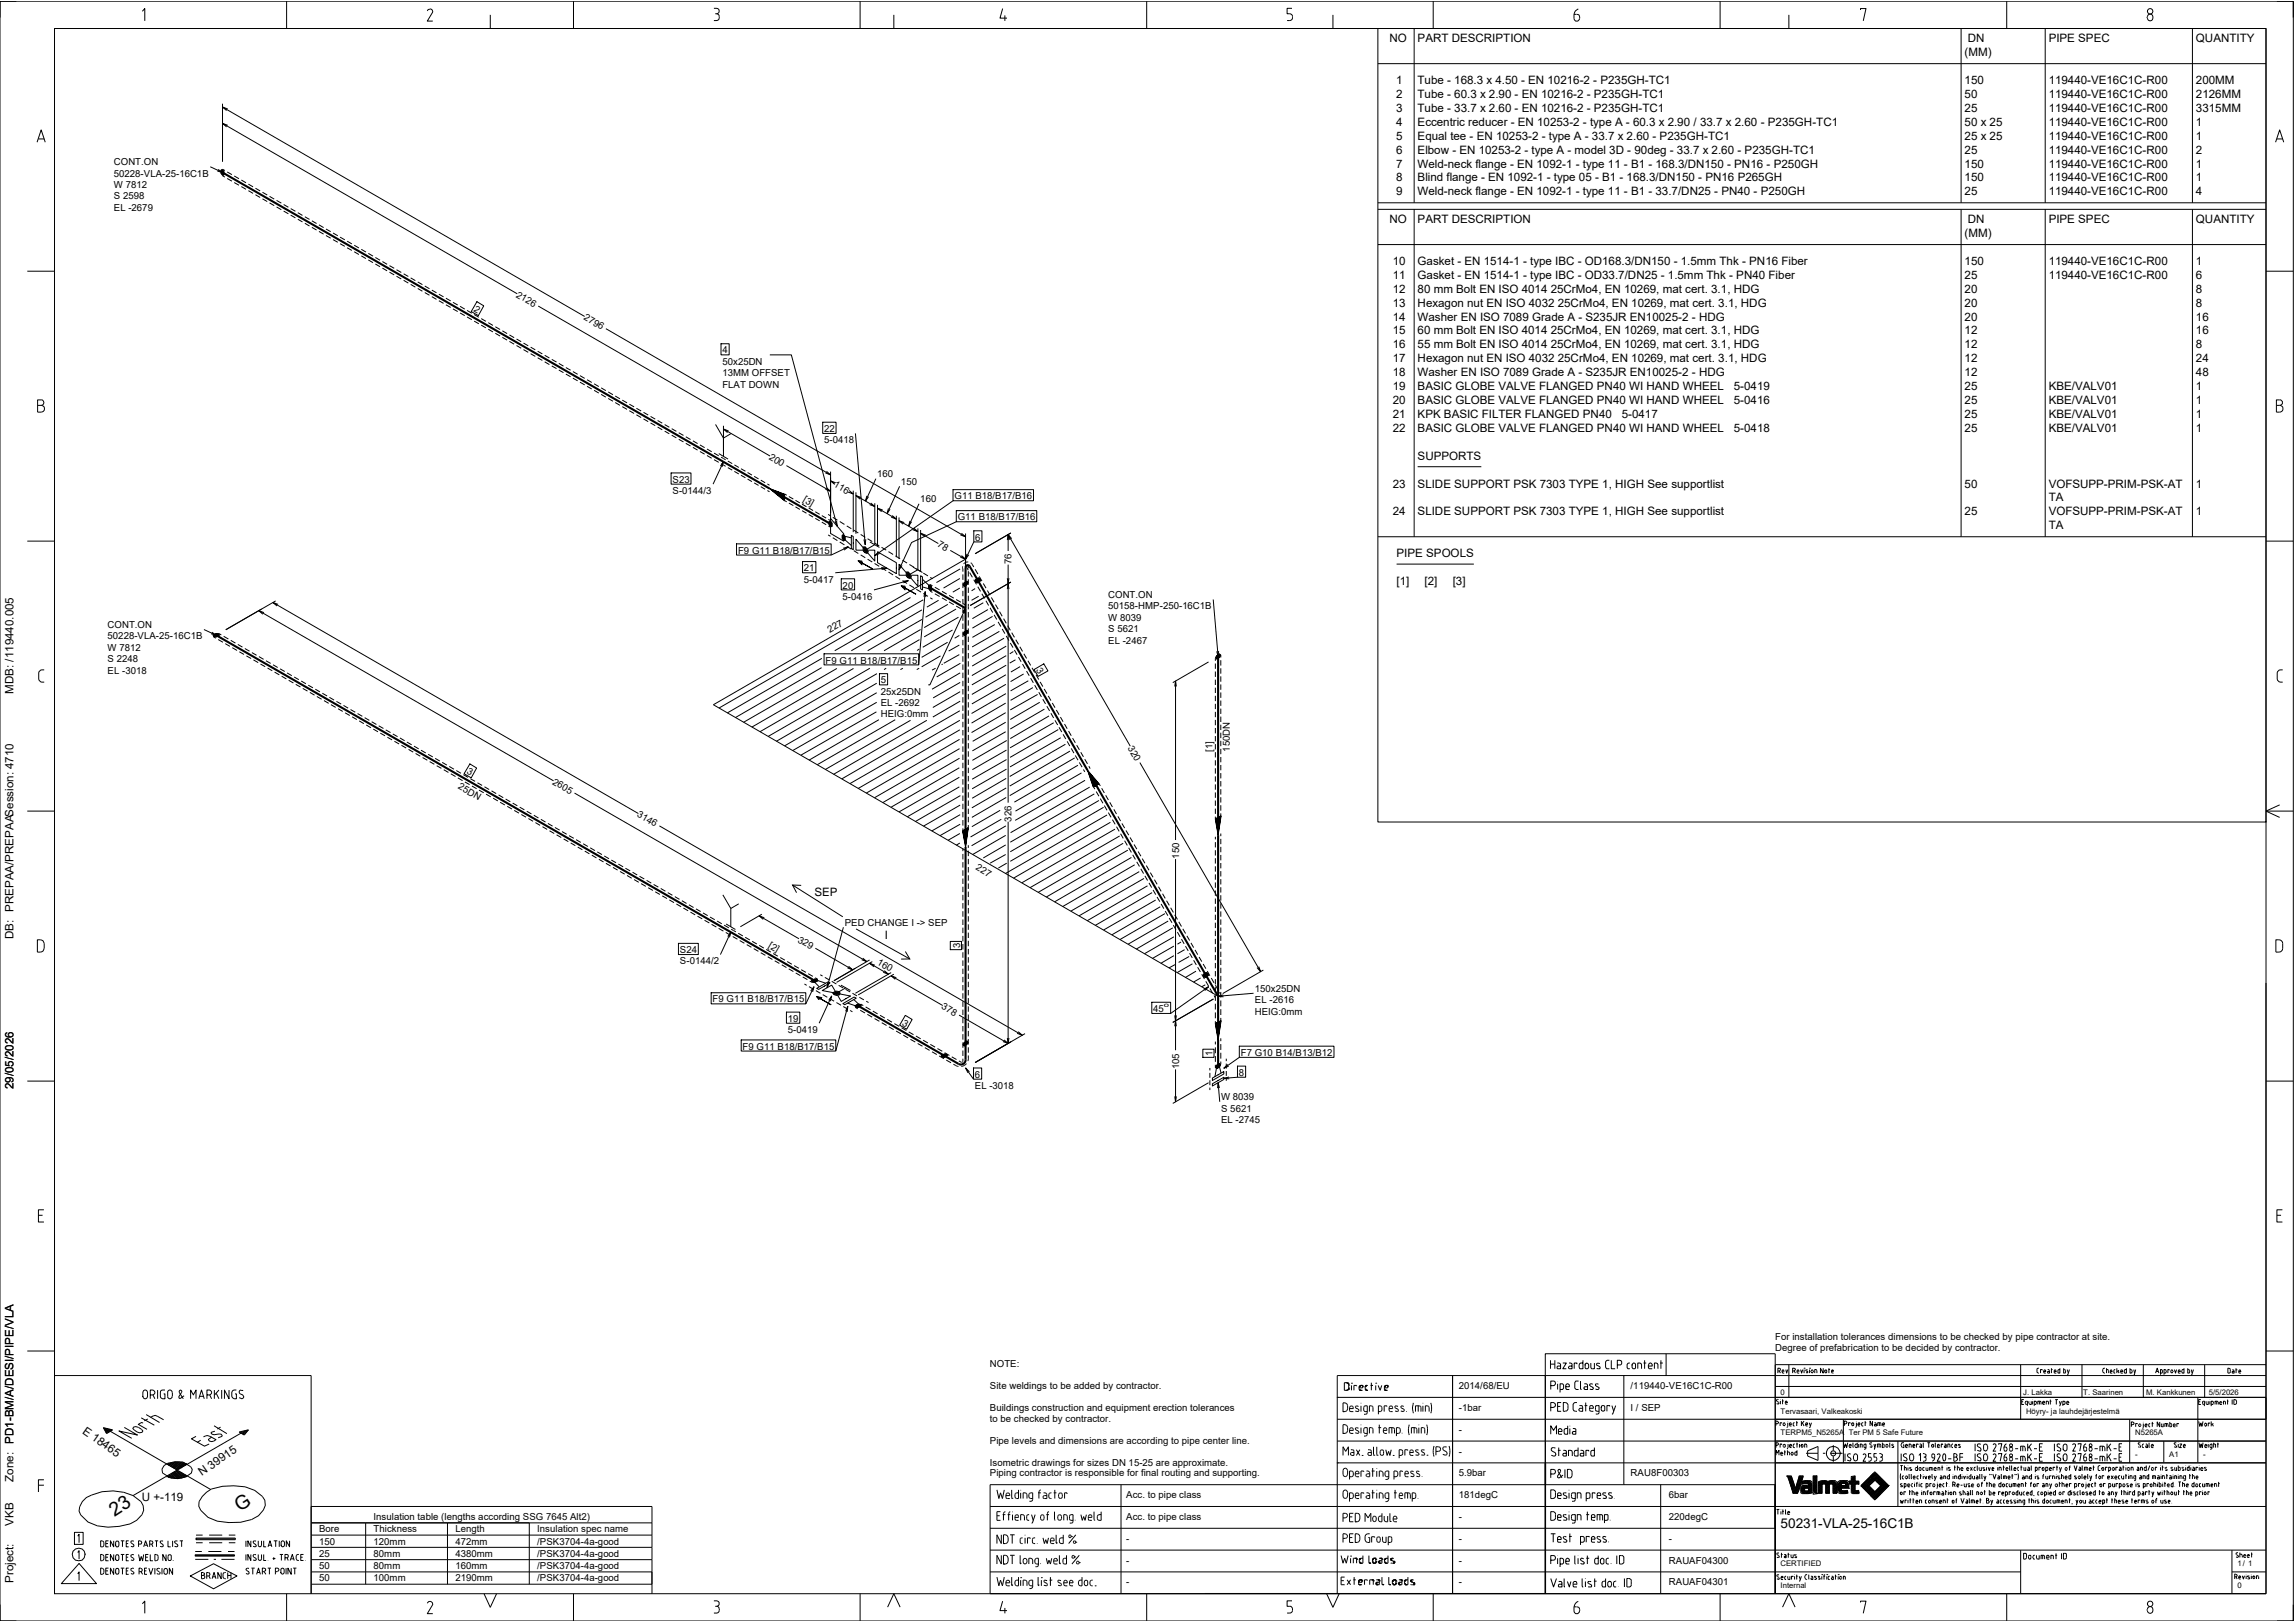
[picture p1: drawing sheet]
<svg xmlns="http://www.w3.org/2000/svg" width="841mm" height="594mm" viewBox="0 0 841 594" stroke-linecap="round" stroke-linejoin="round" font-family="sans-serif">
<defs><g id="words">
<g font-size="7.1">
<text x="42" y="556" transform="rotate(-33 42 556)">23</text>
<text x="87.9" y="554" transform="rotate(-33 87.9 554)">G</text>
</g>
<text font-size="4.9" x="652.5" y="560">50231-VLA-25-16C1B</text>
<g font-size="4.2">
<text x="509.2" y="15.5">NO</text>
<text x="519.5" y="15.5">PART DESCRIPTION</text>
<text x="721.1" y="15.5">DN</text>
<text x="750.7" y="15.5">PIPE SPEC</text>
<text x="804.7" y="15.5">QUANTITY</text>
<text x="719.9" y="20.5">(MM)</text>
<text x="511.6" y="30.8">1</text>
<text x="511.6" y="35.9">2</text>
<text x="519.5" y="30.8">Tube - 168.3 x 4.50 - EN 10216-2 - P235GH-TC1</text>
<text x="519.5" y="35.9">Tube - 60.3 x 2.90 - EN 10216-2 - P235GH-TC1</text>
<text x="719.9" y="30.8">150</text>
<text x="719.9" y="35.9">50</text>
<text x="750.7" y="30.8">119440-VE16C1C-R00</text>
<text x="750.7" y="35.9">119440-VE16C1C-R00</text>
<text x="804.7" y="30.8">200MM</text>
<text x="804.7" y="35.9">2126MM</text>
<text x="511.6" y="41">3</text>
<text x="519.5" y="41">Tube - 33.7 x 2.60 - EN 10216-2 - P235GH-TC1</text>
<text x="719.9" y="41">25</text>
<text x="750.7" y="41">119440-VE16C1C-R00</text>
<text x="804.7" y="41">3315MM</text>
<text x="511.6" y="46.1">4</text>
<text x="519.5" y="46.1">Eccentric reducer - EN 10253-2 - type A - 60.3 x 2.90 / 33.7 x 2.60 - P235GH-TC1</text>
<text x="719.9" y="46.1">50 x 25</text>
<text x="750.7" y="46.1">119440-VE16C1C-R00</text>
<text x="804.7" y="46.1">1</text>
<text x="511.6" y="51.2">5</text>
<text x="519.5" y="51.2">Equal tee - EN 10253-2 - type A - 33.7 x 2.60 - P235GH-TC1</text>
<text x="719.9" y="51.2">25 x 25</text>
<text x="750.7" y="51.2">119440-VE16C1C-R00</text>
<text x="804.7" y="51.2">1</text>
<text x="511.6" y="56.3">6</text>
<text x="519.5" y="56.3">Elbow - EN 10253-2 - type A - model 3D - 90deg - 33.7 x 2.60 - P235GH-TC1</text>
<text x="719.9" y="56.3">25</text>
<text x="750.7" y="56.3">119440-VE16C1C-R00</text>
<text x="804.7" y="56.3">2</text>
<text x="511.6" y="61.4">7</text>
<text x="519.5" y="61.4">Weld-neck flange - EN 1092-1 - type 11 - B1 - 168.3/DN150 - PN16 - P250GH</text>
<text x="719.9" y="61.4">150</text>
<text x="750.7" y="61.4">119440-VE16C1C-R00</text>
<text x="804.7" y="61.4">1</text>
<text x="511.6" y="66.5">8</text>
<text x="511.6" y="71.6">9</text>
<text x="519.5" y="66.5">Blind flange - EN 1092-1 - type 05 - B1 - 168.3/DN150 - PN16 P265GH</text>
<text x="519.5" y="71.6">Weld-neck flange - EN 1092-1 - type 11 - B1 - 33.7/DN25 - PN40 - P250GH</text>
<text x="719.9" y="66.5">150</text>
<text x="719.9" y="71.6">25</text>
<text x="750.7" y="66.5">119440-VE16C1C-R00</text>
<text x="750.7" y="71.6">119440-VE16C1C-R00</text>
<text x="804.7" y="66.5">1</text>
<text x="804.7" y="71.6">4</text>
<text x="509.2" y="81.8">NO</text>
<text x="519.5" y="81.8">PART DESCRIPTION</text>
<text x="721.1" y="81.8">DN</text>
<text x="750.7" y="81.8">PIPE SPEC</text>
<text x="804.7" y="81.8">QUANTITY</text>
<text x="719.9" y="86.8">(MM)</text>
<text x="510.4" y="97.1">10</text>
<text x="519.5" y="97.1">Gasket - EN 1514-1 - type IBC - OD168.3/DN150 - 1.5mm Thk - PN16 Fiber</text>
<text x="719.9" y="97.1">150</text>
<text x="750.7" y="97.1">119440-VE16C1C-R00</text>
<text x="804.7" y="97.1">1</text>
<text x="510.4" y="102.2">11</text>
<text x="510.4" y="107.3">12</text>
<text x="519.5" y="102.2">Gasket - EN 1514-1 - type IBC - OD33.7/DN25 - 1.5mm Thk - PN40 Fiber</text>
<text x="519.5" y="107.3">80 mm Bolt EN ISO 4014</text>
<text x="568.3" y="107.3">25CrMo4, EN 10269, mat cert. 3.1, HDG</text>
<text x="719.9" y="102.2">25</text>
<text x="719.9" y="107.3">20</text>
<text x="750.7" y="102.2">119440-VE16C1C-R00</text>
<text x="804.7" y="102.2">6</text>
<text x="804.7" y="107.3">8</text>
<text x="510.4" y="112.4">13</text>
<text x="519.5" y="112.4">Hexagon nut EN ISO 4032</text>
<text x="570.9" y="112.4">25CrMo4, EN 10269, mat cert. 3.1, HDG</text>
<text x="719.9" y="112.4">20</text>
<text x="804.7" y="112.4">8</text>
<text x="510.4" y="117.5">14</text>
<text x="519.5" y="117.5">Washer EN ISO 7089 Grade A - S235JR EN10025-2 - HDG</text>
<text x="719.9" y="117.5">20</text>
<text x="804.7" y="117.5">16</text>
<text x="510.4" y="122.6">15</text>
<text x="519.5" y="122.6">60 mm Bolt EN ISO 4014</text>
<text x="568.3" y="122.6">25CrMo4, EN 10269, mat cert. 3.1, HDG</text>
<text x="719.9" y="122.6">12</text>
<text x="804.7" y="122.6">16</text>
<text x="510.4" y="127.7">16</text>
<text x="519.5" y="127.7">55 mm Bolt EN ISO 4014</text>
<text x="568.3" y="127.7">25CrMo4, EN 10269, mat cert. 3.1, HDG</text>
<text x="719.9" y="127.7">12</text>
<text x="804.7" y="127.7">8</text>
<text x="510.4" y="132.8">17</text>
<text x="510.4" y="137.9">18</text>
<text x="519.5" y="132.8">Hexagon nut EN ISO 4032</text>
<text x="519.5" y="137.9">Washer EN ISO 7089 Grade A - S235JR EN10025-2 - HDG</text>
<text x="570.9" y="132.8">25CrMo4, EN 10269, mat cert. 3.1, HDG</text>
<text x="719.9" y="132.8">12</text>
<text x="719.9" y="137.9">12</text>
<text x="804.7" y="132.8">24</text>
<text x="804.7" y="137.9">48</text>
<text x="510.4" y="143">19</text>
<text x="519.5" y="143">BASIC GLOBE VALVE FLANGED PN40 WI HAND WHEEL</text>
<text x="635.3" y="143">5-0419</text>
<text x="719.9" y="143">25</text>
<text x="750.7" y="143">KBE/VALV01</text>
<text x="804.7" y="143">1</text>
<text x="510.4" y="148.1">20</text>
<text x="519.5" y="148.1">BASIC GLOBE VALVE FLANGED PN40 WI HAND WHEEL</text>
<text x="635.3" y="148.1">5-0416</text>
<text x="719.9" y="148.1">25</text>
<text x="750.7" y="148.1">KBE/VALV01</text>
<text x="804.7" y="148.1">1</text>
<text x="510.4" y="153.2">21</text>
<text x="519.5" y="153.2">KPK BASIC FILTER FLANGED PN40</text>
<text x="594.3" y="153.2">5-0417</text>
<text x="719.9" y="153.2">25</text>
<text x="750.7" y="153.2">KBE/VALV01</text>
<text x="804.7" y="153.2">1</text>
<text x="510.4" y="158.3">22</text>
<text x="519.5" y="158.3">BASIC GLOBE VALVE FLANGED PN40 WI HAND WHEEL</text>
<text x="635.3" y="158.3">5-0418</text>
<text x="719.9" y="158.3">25</text>
<text x="750.7" y="158.3">KBE/VALV01</text>
<text x="804.7" y="158.3">1</text>
<text x="519.5" y="168.5">SUPPORTS</text>
<text x="510.4" y="178.7">23</text>
<text x="519.5" y="178.7">SLIDE SUPPORT PSK 7303 TYPE 1, HIGH See supportlist</text>
<text x="719.9" y="178.7">50</text>
<text x="750.7" y="178.7">VOFSUPP-PRIM-PSK-AT</text>
<text x="804.7" y="178.7">1</text>
<text x="750.7" y="183.7">TA</text>
<text x="510.4" y="188.9">24</text>
<text x="519.5" y="188.9">SLIDE SUPPORT PSK 7303 TYPE 1, HIGH See supportlist</text>
<text x="719.9" y="188.9">25</text>
<text x="750.7" y="188.9">VOFSUPP-PRIM-PSK-AT</text>
<text x="804.7" y="188.9">1</text>
<text x="750.7" y="193.9">TA</text>
<text x="511.8" y="204.2">PIPE SPOOLS</text>
<text x="511.8" y="214.3">[1]</text>
<text x="522" y="214.3">[2]</text>
<text x="532.3" y="214.3">[3]</text>
<text x="5" y="254.2" transform="rotate(-90 5 254.2)">MDB: /119440.005</text>
<text x="298.5" y="328.2">SEP</text>
<text x="5" y="344.2" transform="rotate(-90 5 344.2)">DB: PREPAA/PREPAASession: 4710</text>
<text x="324.3" y="344.1">I</text>
<text x="5" y="399.1" transform="rotate(-90 5 399.1)">29/05/2026</text>
<text x="30" y="525" transform="rotate(35 30 525)">E 18465</text>
<text x="5" y="529" transform="rotate(-90 5 529)">PD1-BM/A/DESI/PIPE/VLA</text>
<text x="5" y="543" transform="rotate(-90 5 543)">Zone:</text>
<text x="74" y="541" transform="rotate(-35 74 541)">N 39915</text>
<text x="52" y="550">U +-119</text>
<text x="5" y="559" transform="rotate(-90 5 559)">VKB</text>
<text x="5" y="580" transform="rotate(-90 5 580)">Project:</text>
</g>
<g font-size="3.5">
<text x="41.7" y="60.6">CONT.ON</text>
<text x="41.7" y="64.8">50228-VLA-25-16C1B</text>
<text x="41.7" y="68.9">W 7812</text>
<text x="41.7" y="73.1">S 2598</text>
<text x="41.7" y="77.2">EL -2679</text>
<text x="173.4" y="114" transform="rotate(30 173.4 114)">2</text>
<text x="188.9" y="108.7" transform="rotate(30 188.9 108.7)">2126</text>
<text x="213.7" y="117" transform="rotate(30 213.7 117)">2796</text>
<text x="264.7" y="129.5">4</text>
<text x="264.7" y="133.7">50x25DN</text>
<text x="264.7" y="137.8">13MM OFFSET</text>
<text x="264.7" y="142">FLAT DOWN</text>
<text x="302" y="158.3">22</text>
<text x="302" y="162.5">5-0418</text>
<text x="281.6" y="168.2" transform="rotate(30 281.6 168.2)">200</text>
<text x="246.4" y="176.9">S23</text>
<text x="305.3" y="178.2" transform="rotate(30 305.3 178.2)">116</text>
<text x="321.5" y="174.9">160</text>
<text x="330.2" y="177.7">150</text>
<text x="246.4" y="181.1">S-0144/3</text>
<text x="294.1" y="183.7" transform="rotate(30 294.1 183.7)">[3]</text>
<text x="337.2" y="184.1">160</text>
<text x="349.8" y="183">G11 B18/B17/B16</text>
<text x="350.9" y="190.7">G11 B18/B17/B16</text>
<text x="270.4" y="202.9">F9 G11 B18/B17/B15</text>
<text x="343.3" y="200.2" transform="rotate(30 343.3 200.2)">78</text>
<text x="357.3" y="198.1">6</text>
<text x="294.5" y="209.4">21</text>
<text x="370.7" y="206.8" transform="rotate(-90 370.7 206.8)">76</text>
<text x="294.5" y="213.5">5-0417</text>
<text x="308.8" y="215.7">20</text>
<text x="308.8" y="219.8">5-0416</text>
<text x="406.1" y="219.2">CONT.ON</text>
<text x="406.1" y="223.3">50158-HMP-250-16C1B</text>
<text x="406.1" y="227.5">W 8039</text>
<text x="39.4" y="230.1">CONT.ON</text>
<text x="304.1" y="231.9" transform="rotate(-30 304.1 231.9)">227</text>
<text x="406.1" y="231.7">S 5621</text>
<text x="39.4" y="234.3">50228-VLA-25-16C1B</text>
<text x="39.4" y="238.5">W 7812</text>
<text x="406.1" y="235.8">EL -2467</text>
<text x="39.4" y="242.6">S 2248</text>
<text x="302.5" y="243.1">F9 G11 B18/B17/B15</text>
<text x="379.6" y="245.5" transform="rotate(60 379.6 245.5)">3</text>
<text x="39.4" y="246.8">EL -3018</text>
<text x="322.8" y="250.4">5</text>
<text x="322.8" y="254.6">25x25DN</text>
<text x="322.8" y="258.8">EL -2692</text>
<text x="322.8" y="262.9">HEIG:0mm</text>
<text x="413.1" y="274" transform="rotate(60 413.1 274)">320</text>
<text x="444.4" y="275.5" transform="rotate(-90 444.4 275.5)">[1]</text>
<text x="450.7" y="275.5" transform="rotate(-90 450.7 275.5)">150DN</text>
<text x="170.8" y="283.3" transform="rotate(30 170.8 283.3)">3</text>
<text x="202.2" y="287.2" transform="rotate(30 202.2 287.2)">2605</text>
<text x="167.6" y="288.8" transform="rotate(30 167.6 288.8)">25DN</text>
<text x="233.3" y="299.2" transform="rotate(30 233.3 299.2)">3146</text>
<text x="370.7" y="301.1" transform="rotate(-90 370.7 301.1)">326</text>
<text x="432.1" y="314.7" transform="rotate(-90 432.1 314.7)">150</text>
<text x="357.3" y="318.6" transform="rotate(30 357.3 318.6)">227</text>
<text x="309.6" y="339.3">PED CHANGE I -&gt; SEP</text>
<text x="281.4" y="347.1" transform="rotate(30 281.4 347.1)">[2]</text>
<text x="292.1" y="345.1" transform="rotate(30 292.1 345.1)">329</text>
<text x="351.8" y="347.4" transform="rotate(-90 351.8 347.4)">3</text>
<text x="249.2" y="349.3">S24</text>
<text x="249.2" y="353.4">S-0144/2</text>
<text x="321.2" y="353.2" transform="rotate(30 321.2 353.2)">160</text>
<text x="459.9" y="363.5">150x25DN</text>
<text x="261.1" y="367.3">F9 G11 B18/B17/B15</text>
<text x="344.8" y="369.5" transform="rotate(30 344.8 369.5)">378</text>
<text x="422.6" y="370.9">45</text>
<text x="459.9" y="367.6">EL -2616</text>
<text x="459.9" y="371.8">HEIG:0mm</text>
<text x="288.7" y="374.4">19</text>
<text x="330.3" y="375.5" transform="rotate(30 330.3 375.5)">3</text>
<text x="288.7" y="378.6">5-0419</text>
<text x="272.1" y="384.6">F9 G11 B18/B17/B15</text>
<text x="444.4" y="386.9" transform="rotate(-90 444.4 386.9)">1</text>
<text x="454.7" y="386.9">F7 G10 B14/B13/B12</text>
<text x="357.2" y="394.9">6</text>
<text x="432.1" y="391.8" transform="rotate(-90 432.1 391.8)">105</text>
<text x="454" y="394.2">8</text>
<text x="357.2" y="399.1">EL -3018</text>
<text x="447.5" y="403.2">W 8039</text>
<text x="447.5" y="407.4">S 5621</text>
<text x="447.5" y="411.5">EL -2745</text>
<text x="650.5" y="491.1">For installation tolerances dimensions to be checked by pipe contractor at site.</text>
<text x="650.5" y="495.1">Degree of prefabrication to be decided by contractor.</text>
<text x="362.7" y="501">NOTE:</text>
<text x="362.7" y="509">Site weldings to be added by contractor.</text>
<text x="534.6" y="509">2014/68/EU</text>
<text x="597.6" y="509">/119440-VE16C1C-R00</text>
<text x="362.7" y="517">Buildings construction and equipment erection tolerances</text>
<text x="362.7" y="521">to be checked by contractor.</text>
<text x="534.6" y="517">-1bar</text>
<text x="597.6" y="517">I / SEP</text>
<text x="534.6" y="525">-</text>
<text x="362.7" y="529">Pipe levels and dimensions are according to pipe center line.</text>
<text x="534.6" y="533">-</text>
<text x="362.7" y="537">Isometric drawings for sizes DN 15-25 are approximate.</text>
<text x="362.7" y="541">Piping contractor is responsible for final routing and supporting.</text>
<text x="534.6" y="541">5.9bar</text>
<text x="597.6" y="541">RAU8F00303</text>
<text x="412.7" y="549">Acc. to pipe class</text>
<text x="534.6" y="549">181degC</text>
<text x="611.5" y="549">6bar</text>
<text x="136.9" y="557">Insulation table (lengths according SSG 7645 Alt2)</text>
<text x="412.7" y="557">Acc. to pipe class</text>
<text x="534.6" y="557">-</text>
<text x="611.5" y="557">220degC</text>
<text x="116.9" y="561.5">Bore</text>
<text x="136.9" y="561.5">Thickness</text>
<text x="166.9" y="561.5">Length</text>
<text x="196.9" y="561.5">Insulation spec name</text>
<text x="116.9" y="566">150</text>
<text x="136.9" y="566">120mm</text>
<text x="166.9" y="566">472mm</text>
<text x="196.9" y="566">/PSK3704-4a-good</text>
<text x="412.7" y="565">-</text>
<text x="534.6" y="565">-</text>
<text x="611.5" y="565">-</text>
<text x="116.9" y="570.5">25</text>
<text x="116.9" y="575">50</text>
<text x="136.9" y="570.5">80mm</text>
<text x="136.9" y="575">80mm</text>
<text x="166.9" y="570.5">4380mm</text>
<text x="166.9" y="575">160mm</text>
<text x="196.9" y="570.5">/PSK3704-4a-good</text>
<text x="196.9" y="575">/PSK3704-4a-good</text>
<text x="412.7" y="573">-</text>
<text x="534.6" y="573">-</text>
<text x="611.5" y="573">RAUAF04300</text>
<text x="116.9" y="579.5">50</text>
<text x="136.9" y="579.5">100mm</text>
<text x="166.9" y="579.5">2190mm</text>
<text x="196.9" y="579.5">/PSK3704-4a-good</text>
<text x="412.7" y="581">-</text>
<text x="534.6" y="581">-</text>
<text x="611.5" y="581">RAUAF04301</text>
</g>
<g font-size="2.8">
<text x="652.5" y="511">0</text>
<text x="741.4" y="511">J. Lakka</text>
<text x="763.4" y="511">T. Saarinen</text>
<text x="786.4" y="511">M. Kankkunen</text>
<text x="809.4" y="511">5/5/2026</text>
<text x="652.5" y="518">Tervasaari, Valkeakoski</text>
<text x="742.4" y="518">Höyry- ja lauhdejärjestelmä</text>
<text x="652.5" y="526">TERPM5_N5265A</text>
<text x="677.5" y="526">Ter PM 5 Safe Future</text>
<text x="782.4" y="526">N5265A</text>
<text x="782.4" y="534">-</text>
<text x="794.9" y="534">A1</text>
<text x="807.4" y="534">-</text>
<text x="652.5" y="574">CERTIFIED</text>
<text x="819.9" y="574">1/ 1</text>
<text x="652.5" y="582">Internal</text>
<text x="819.9" y="582">0</text>
</g>
<text font-size="2.3" x="426.5" y="369.2">o</text>
</g></defs>
<g fill="none" stroke="#000" stroke-width=".37">
<path d="M0 .4h840.4v593.6h-840.4zM6 .4h-6v6.1M20 10.4h810.4v573.6h-810.4zM52.2 4.1l.9-1v4.5M105 .4v10M157.6 3.4h-.5l-.5 .6M157.6 3.2a.95 .95 0 0 1 .8 1.5l-1.8 3h2M179.7 5.4v5M210.2 .4v10M261.6 3.1h1a1.03 1.03 0 0 1 .9 1.2 1.03 1.03 0 0 1-1.4 .7M262.6 5a.89 .89 0 0 1 .9 1M263.5 6.5a.89 .89 0 0 1-.9 1h-1"/>
<path d="M263.6 6v.5M315.2 .4v10M327.5 5.4v5M367.4 3.1l-1 3.5h2.6M368.2 5.6v2M420.2 .4v10M473.4 3.1h-1.7v1.9h1a1.28 1.28 0 0 1 1 1.3 1.28 1.28 0 0 1-1 1.2h-1M488.5 5.4v5M504.9 10.4h325.5v290.8h-325.5zM504.9 10.4h325.5M518.2 10.4v63.9M525.2 .4v10"/>
<path d="M577.8 5.3h-1v1.4a.99 .99 0 0 0 1 1 .99 .99 0 0 0 1-1M577.9 5.3a1.02 1.02 0 0 1 1 1.4M578.4 3.2a2.37 2.37 0 0 0-1.6 2.1M630.3 .4v10M655.5 5.4v5M681.8 3.7v-.6h2l-1 4.5M718.6 10.4v63.9M735.4 .4v10M749.5 10.4v63.9M786.8 6.2v.4M786.9 6.2a1.1 1.1 0 0 1 1.6-.9 1.1 1.1 0 0 1 .3 1.7 .99 .99 0 0 1-1.1 .6 .99 .99 0 0 1-.8-1M803.4 10.4v63.9"/>
<path d="M834.4 .4h6v6.1M81.5 38v21.2M81.5 39.2l132.7 76.8M83.4 39.9l-1.9-.7 1.5 1.3M504.9 23.3h325.5M13.6 52.1l1.5-4.5 1.5 4.5M14.1 50.9h2.1M81.5 45.2l108.1 62.5M83.4 45.9l-1.9-.7 1.5 1.3M833.9 52.1l1.5-4.5 1.5 4.5M834.4 50.9h2.1M77.1 61.1l4.4 2.1"/>
<path d="M79.9 62.1l1.6 1.1-1.9-.5M81.1 62.3l.4-.1 .5 .7v1.2l-.5 .1-.4-.7zM81.5 62l.9 .5M81.5 64.4l.9 .5M83.3 63l1.7 1M83.3 65.4l1.7 1M85.8 64.5l1.8 1M85.8 66.9l1.8 1M88.4 66l1.8 1M88.4 68.4l1.8 1M91 67.5l1.7 1M91 69.9l1.7 1"/>
<path d="M93.6 69l1.7 1M93.6 71.4l1.7 1M96.2 72.9l1.7 1M96.2 70.5l1.7 1M98.8 72l1.7 1M98.8 74.3l1.7 1.1M101.4 75.8l1.7 1M101.4 73.4l1.7 1M103.9 77.3l1.8 1M103.9 74.9l1.8 1M106.5 78.8l1.8 1M106.5 76.4l1.8 1"/>
<path d="M109.1 77.9l1.7 1M111.7 79.4l1.7 1M504.9 74.3h325.5M504.9 76.7h325.5M518.2 76.7v120M718.6 76.7v120M749.5 76.7v120M803.4 76.7v120M10 99.4h10M109.1 80.3l1.7 1M111.7 81.8l1.7 1M114.3 80.9l1.7 1"/>
<path d="M114.3 83.3l1.7 1M116.9 82.4l1.7 1M116.9 84.8l1.7 1M119.5 83.9l1.7 1M119.5 86.3l1.7 1M122 85.4l1.8 1M122 87.8l1.8 1M124.6 86.9l1.8 1M124.6 89.3l1.8 1M127.2 88.4l1.7 1M127.2 90.8l1.7 1M129.8 89.9l1.7 1"/>
<path d="M129.8 92.3l1.7 1M132.4 91.4l1.7 1M132.4 93.8l1.7 1M135 92.9l1.7 1M135 95.2l1.7 1.1M137.6 94.4l1.7 1M137.6 96.7l1.7 1M140.1 95.8l1.8 1.1M140.1 98.2l1.8 1M142.7 99.7l1.8 1M142.7 97.3l1.8 1M145.3 98.8l1.7 1"/>
<path d="M504.9 89.6h325.5M830.4 99.4h10M145.3 101.2l1.7 1M147.9 100.3l1.7 1M147.9 102.7l1.7 1M150.5 101.8l1.7 1M150.5 104.2l1.7 1M153.1 103.3l1.7 1M153.1 105.7l1.7 1M155.7 104.8l1.7 1M155.7 107.2l1.7 1M158.2 106.3l1.8 1"/>
<path d="M158.2 108.7l1.8 1M160.8 107.8l1.7 1M160.8 110.2l1.7 1M163.4 109.3l1.7 1M163.4 111.7l1.7 1M166 110.8l1.7 1M166 113.2l1.7 1M168.6 112.3l1.7 1M168.6 114.7l1.7 1M171.2 116.1l1.7 1.1M171.2 113.8l1.7 1M173.8 115.3l1.7 1"/>
<path d="M173.8 117.7l1.7 .9M174.8 110.5l2.5 1.6-2 3.6-2.6-1.5zM176.3 116.7l1.8 1.1M176.3 119.1l1.8 1M178.9 118.2l1.7 1M181.5 119.7l1.7 1M197.2 112.2l107.2 61.8M178.9 120.6l1.7 1M181.5 122.1l1.7 1M184.1 123.6l1.7 1M184.1 121.2l1.7 1M186.7 125.1l1.7 1"/>
<path d="M186.7 122.7l1.7 1M189.3 124.2l1.7 1M189.3 126.6l1.7 1M191.8 128.1l1.8 1M191.8 125.7l1.8 1M194.4 127.2l1.8 1M194.4 129.6l1.8 1M197 128.7l1.7 1M197 131.1l1.7 1M199.6 130.2l1.7 1M199.6 132.6l1.7 1M202.2 131.7l1.7 1"/>
<path d="M202.2 134.1l1.7 1M204.8 133.2l1.7 1M204.8 135.6l1.7 1M207.4 134.7l1.7 1M207.4 137.1l1.7 1M209.9 136.2l1.8 1M209.9 138.6l1.8 1M212.5 137.6l1.8 1.1M215.1 139.1l1.7 1M222 120.4l131.8 76.3M264.2 126h3v4h-3zM282.1 130h7.9l16.8 62.8"/>
<path d="M13.8 146.5h1.3a1.01 1.01 0 0 1 1 1 1.01 1.01 0 0 1-1 1 1.24 1.24 0 0 1 1.2 1.3 1.24 1.24 0 0 1-1.2 1.2h-1.3zM13.8 148.5h1.3M212.5 140l1.8 1M215.1 141.6l1.7 .9M217.7 140.6l1.7 1M217.7 143l1.7 1M220.3 142.1l1.7 1M220.3 144.5l1.7 1M222.9 146l1.7 1M222.9 143.6l1.7 1M225.5 145.1l1.7 1M225.5 147.5l1.7 1"/>
<path d="M228 149l1.8 1M228 146.6l1.8 1M230.6 150.5l1.8 1M230.6 148.1l1.8 1M233.2 152l1.7 1M233.2 149.6l1.7 1M235.8 151.1l1.7 1M235.8 153.5l1.7 1M238.4 152.6l1.7 1M238.4 155l1.7 1M241 154.1l1.7 1M241 156.5l1.7 1"/>
<path d="M243.6 155.6l1.7 1M243.6 158l1.7 1M246.1 157.1l1.8 1M246.1 159.5l1.8 1M248.7 158.6l1.8 1M262.2 155.5l2.9 5 2.9-1.7M265.1 156v11.2M265.1 157.2l17.1 9.9M267 157.9l-1.9-.7 1.5 1.3M301.5 154.7h4.9v4.1h-4.9zM313.5 158.8l3.6 40.8M834.2 146.5h1.2a1.01 1.01 0 0 1 1 1 1.01 1.01 0 0 1-1 1 1.24 1.24 0 0 1 1.2 1.3 1.24 1.24 0 0 1-1.2 1.2h-1.2z"/>
<path d="M834.2 148.5h1.2M245.9 173.3h7.3v4.1h-7.3zM248.7 161l1.8 .9M251.3 160l1.7 1.1M251.3 162.5l1.7 .9M253.9 161.5l1.7 1M253.9 163.9l1.7 1M256.5 163l1.7 1M256.5 165.5l1.7 .9M259.1 164.5l1.7 1M259.1 166.9l1.7 1M261.7 166l1.7 1"/>
<path d="M261.7 168.4l1.7 1M263.4 166.2l3.4 2M264 170.8l1.1-1.6-.5 1.9M264.2 167.5l1.7 1M264.2 169.9l1.7 1M265.1 169.2l-3.8 8.2M266.7 171.4l1.6 .9M266.7 169l1.6 .9M269.1 170.3l1.6 1M269.1 172.7l1.6 1M271.5 171.8l1.7 .9M271.5 174.2l1.7 .9"/>
<path d="M273.9 173.1l1.7 1M273.9 175.5l1.7 1M276.4 176.9l1.6 1M276.4 174.6l1.6 .9M278.8 175.9l1.6 1M278.8 178.3l1.6 1M281.2 177.3l.8 .5M281.2 179.7l.8 .5M282 179l5.5 3.1-1.8-.9 1.8 1.2v-.4l-2.4-1.2 2.4 1.7v-.7l-2.8-1.2 2.8 2.1v-1.1l-3.4-1.4 3.4 2.6v-1.3l-3.9-1.5 3.9 3v-1.7l-4.4-1.7 4.4 3.6v-2l-5-1.9 5 4v-2.2l-5.5-2.1 5.5 4.5v-1.3M288.2 170.6l16.2 9.4M302.9 178.7l1.5 1.3-1.9-.7M302.9 172.7l1.5 1.3-1.9-.7"/>
<path d="M304.4 172.8v17.4M304.4 176.2l1.6 .9M306.3 176.9l-1.9-.7 1.5 1.3M311.2 179.7l1.5 1.3-1.9-.7M312.7 179.8v15.2M321 175.4l-3.8 8.2M329.7 178.2l-4.6 10M349.2 179.4h29.5v4.1h-29.5zM519.5 171h23.3M10 198.3h10M269.9 199.3h34.7v4.1h-34.7zM287.5 181l.8 .5"/>
<path d="M287.5 183.4l.8 .5M289.1 182l1.6 .9M289.1 184.3l1.6 1M291.5 183.3l1.6 1M291.5 185.7l1.6 1M293.9 187.1l1.6 1M293.9 184.8l1.6 .9M296.3 186.1l1.6 1M296.3 188.5l1.6 1M298.8 189.9l1.6 1M298.8 187.5l1.6 1M301.2 188.9l1.6 1"/>
<path d="M301.2 191.3l1.6 1M303.5 188.5l.8 .5M303.5 196l.8 .5M303.6 190.3l.8 .5M303.6 192.7l.8 .5M303.9 191.1l.5-.1 .5 .7v1.2l-.5 .1-.5-.7zM304.4 190l4.8 5.6v2.7l-4.8-2.8zM305.2 189.6l1.7 1M305.2 197l1.7 1.1M306.6 190.8l.2 2-.8-1.8M307.7 191.1l1.7 1.1M307.7 198.6l1.7 1.1"/>
<path d="M308.7 196.1l.5-.1 .5 .7v1.2l-.5 .1-.5-.7zM310.3 192.7l1.7 1M312 196.2l.7 .4v4.8l-.7-.4zM312 197.1l-2.8-.7v1l2.8 2.5M312 180.6l.7 .4M312.8 194.3l1.7 1M313.7 197.6v4h6.9v4zM313.7 180.4v15.2M313.7 181.6l3.5 2M315.4 195.8l1.7 1.1M315.6 182.3l-1.9-.7 1.5 1.3M317.2 183.6l3.4 2"/>
<path d="M317.3 197.6l-.2 2-.5-1.9M317.7 181.7l-.5 1.9 1.1-1.6M317.9 197.4l1.7 1.1M318.8 198.6l3.5 2M319.1 184.3l1.5 1.3-1.9-.7M320.5 199l1.7 1M320.6 184.4v15.2l-3.5 2M321.6 185v15.2M321.6 186.2l3.5 2M323.5 186.9l-1.9-.7 1.5 1.3M325.1 188.2l3.4 2M325.6 186.3l-.5 1.9 1.1-1.6"/>
<path d="M326.9 188.9l1.6 1.3-1.9-.7M328.5 189v15.2M329.4 189.6v15.2M329.4 190.8l3.6 2M331.4 191.5l-2-.7 1.5 1.3M333 192.8l3.4 2M333.4 190.9l-.4 1.9 1-1.6M334.9 193.5l1.5 1.3-2-.7M336.4 193.6v15.2l-3.6 2M336.8 184.6l-3.8 8.2M337.4 194.2v15.2M337.4 195.4l6.5 3.8"/>
<path d="M339.3 196.1l-1.9-.7 1.5 1.3M349.2 183.5l-28.6 20.1M350.4 191.2l-16.4 7.6-4.6 10M350.4 187.1h29.5v4.1h-29.5zM352.3 195.4l1.5 1.3-1.9-.7M353.8 195.5v25.4M356.8 194.5h3v4.1h-3zM356.8 198.6l-3 6.3M369.1 197.9l.3-2 .3 2M370.4 195.3l-13.1 7.6M370.7 197.4l-1.3-1.5 .7 1.9M504.9 196.7h325.5"/>
<path d="M830.4 198.3h10M294.1 205.8h4.9v4.1h-4.9zM308.3 212.1h4.9v4.1h-4.9zM309 200.9l1.9-.5-1.6 1.2M310.3 200.2l1.7 1M310.9 200.4l-6.3 3M312.8 201.8l1.7 1M314.5 205.5l1.4 .1v1.4l-1.4-1.5 5.3 3zM315.4 203.3l1.7 1.1M316.3 201.1l1.9 1.1M316.4 200.4l1.4 2.4M316.8 200.4l.7 2.2"/>
<path d="M317.1 200.4v2.2l.7 .2 .4-.6-.4-1-.7-.8h-.7v1.6l.7 .6M317.5 200.8l-.7 1.4M317.8 201.2l-1.4 .8M317.9 204.9l1.7 1.1M320.5 206.5l1.7 1M321.6 202.2l6.9 4v4l-6.9-4zM322 202.2l-1.4 1.4 1.8-.8M323 208l2 .2-1.9 .5M323 200.5l1.7 1.1M323 208l1.7 1.1M325 208.2l-18.9 1.7M325.6 202.1l1.7 1.1"/>
<path d="M325.6 209.6l1.7 1.1M328.1 203.7l1.7 1.1M328.1 211.2l1.7 1.1M329.4 206.8v4h7v4zM330 206.9l-.6 1.9 1.2-1.6M330.3 214.7l1.3 .1v1.4l-1.3-1.5 5.3 3zM330.7 205.3l1.7 1M330.7 212.8l1.7 1M330.9 213l1.9-.2-1.7 .8M332.1 210.3l1.9 1.1M332.2 209.6l1.4 2.4M332.5 209.6l.8 2.2"/>
<path d="M332.8 209.6v2.2l.8 .2 .4-.6-.4-1-.8-.8h-.6v1.6l.6 .6M332.8 212.8l-12.5 3.4M333.3 210l-.8 1.4M333.3 206.8l1.6 1.1M333.3 214.3l1.6 1.1M333.6 210.4l-1.4 .8M333.7 219l-70.2 40.4M334.6 207.8l3.4 2M335.8 208.4l1.7 1.1M335.8 215.9l1.7 1.1M337.4 211l.6 .4v4.8l-.6-.4zM338 212.3l2.8 2.6v1l-2.8-.8"/>
<path d="M338.3 219.8l-32.4 18.7M338.3 210l1.7 1M338.3 217.5l1.7 1M338.6 218.7l.4-1.9 .3 2M339 216.8l-2.3 26.9M340.3 214.5l.5-.1 .6 .7v1.2l-.6 .1-.5-.7zM340.8 214.2l.9 .5M340.8 216.6l.9 .5M340.9 211.6l.8 .5M340.9 219.1l.8 .5M342.6 215.2l1.7 1M342.6 217.6l1.7 1"/>
<path d="M343.9 220l-4.3 2.5M345.2 216.7l1.7 1M345.2 219.1l1.7 1M347.8 218.2l1.7 1M348.2 201.7l5.6 3.2M350.4 219.7l1.7 1M351.7 215.5l-2.5 1.5M351.7 212l-5.9 3.5M351.8 208.5l-8.7 5M352.3 203.6l1.5 1.3-1.9-.7M352.7 207.5l.1 1M352.9 208.5v1"/>
<path d="M352.9 210.5v2M352.9 213.5v2M352.9 216.5v2M352.9 219.5v2M353.3 213.6l1-.6 .4 .4-.4 .8-1 .6-.4-.4zM353.8 204.9l-92.4 53.3 185 106.9 13-1.1M354.2 207.7l.1 .4M354.3 207.7h-.1M354.3 203l-.5 1.9 1.2-1.6M354.3 208.1l.5 .9M354.6 207.3l-.3 .4M354.6 207.3h.1"/>
<path d="M354.6 207.3h.3M354.8 205.9l-.8 .1-.9 .7M354.8 207.3v1M354.8 209.3v2M354.8 212.3v2M354.8 215.3v2M354.8 218.3v2M355.3 209.8l1 1.8M355.7 206.2h.1M355.7 206.2l1.1 1.6M356.8 212.4l1 1.7M357.3 208.6l1 1.8"/>
<path d="M357.3 215.7l-1.3 .8M357.4 212.5l1.1-.7 .7 .4v.7l-1.1 .7-.7-.4zM358.3 215l1 1.7M358.6 218.5l-2.6 1.5M358.8 211.2l1 1.7M359.8 217.6l1 1.7M360.3 213.8l1 1.7M361.8 216.4l1 1.7M363.3 218.9l1 1.8M369.1 211.9l.3 2 .3-2M369.1 215.9l.3-2 .3 2M369.4 201.9v-6l44.8 77.5"/>
<path d="M369.4 206.9v87.2M370.4 213.3l-14.9 8.6M444.6 219.7l1.8 20.9M511.8 206.7h28.3M74.7 230.7l4.5 2.1M77.7 231.7l1.5 1.1-1.8-.5M78.1 232.8l1.1-.6 1 .1 .1 .5-1.1 .6-.9-.1zM78.3 233.4l.8 .5M80 234.4l1.7 1M80.2 232.2l.9 .5M81.9 233.2l1.8 1M82.5 235.8l1.8 1.1"/>
<path d="M84.6 234.7l1.7 1M85.1 237.3l1.8 1M87.1 236.1l1.8 1M87.7 238.8l1.7 1M89.7 237.6l1.7 1M92.3 239.1l1.7 1M94.8 223.8l108 62.3M96.7 224.5l-1.9-.7 1.5 1.3M100 220.8l133.9 77.3M101 220.2l-18.3 10.6M101.9 221.5l-1.9-.7 1.5 1.3M302 239.6h34.7v4.1h-34.7z"/>
<path d="M336.8 237.9l-.7 .5M337 234.4l-7 4M337.4 230.7l-13.4 7.8M337.8 227l-19.8 11.5M337.8 223.5l-25.8 15M347.3 235.4l-9.6 5.5M347.3 221.5l-8.1 4.7M347.8 220.6l1.7 1M349 230.9l-10.9 6.3M350.3 223.2l-11.6 6.8M350.4 222.1l1.7 1M351.2 226.2l-12.5 7.2"/>
<path d="M351.5 239.9l-5.7 3.2M351.5 236.4l-3.9 2.2M351.5 232.9l-1.7 1M352.7 224.5l1.1-1.6-.5 1.9M352.9 222.5v2M352.9 225.5v2M352.9 228.5v2M352.9 231.5v2M352.9 234.5v2M352.9 237.5v2M353 221.2l.8 .5M353 223.6l.8 .5"/>
<path d="M353.3 231.6l1-.6 .4 .4-.4 .8-1 .6-.4-.4zM353.8 222.9l-13 28.1h-.6M354.8 221.3v2M354.8 224.3v2M354.8 227.3v2M354.8 230.3v2M354.8 233.3v2M354.8 236.3v2M354.8 239.3v2M360.3 220.9l-3.5 2M361.3 220.1l1 1.8M362 223.4l-5.7 3.3"/>
<path d="M362.8 222.7l1 1.8M363.7 225.9l-7.4 4.3M364.3 225.3l1 1.7M364.5 228.9l-8.2 4.7M364.8 221.5l1 1.7M365.8 227.9l1 1.7M366.2 231.4l-10 5.7M366.3 224.1l1 1.7M367.3 230.5l.9 1.7M367.8 226.7l1 1.7M367.9 233.9l-11.7 6.7M368.7 233l1 1.8"/>
<path d="M368.7 236.8l-12.5 7.3M369.3 229.3l.9 1.7M370.2 235.6l1 1.7M370.7 231.8l1 1.7M371.3 238.8l-1.3 .8M371.7 238.2l1 1.7M372.2 234.4l1 1.7M373.7 237l1 1.7M375.2 239.6l1 1.7M446.6 238.6l-.2 2-.5-1.9M447.4 240v.9M16.2 245.5l-1.3 .1-.7 1 .1 2.6 .6 .6 1.3 .2"/>
<path d="M90.3 240.3l1.7 1M92.9 241.8l1.7 1M94.9 240.6l1.7 1M95.5 243.3l1.7 1M97.5 242.1l1.7 1M98 244.8l1.8 1M100 243.6l1.8 1M100.6 246.3l1.8 1M102.6 245.1l1.7 1M103.2 247.8l1.7 1M105.2 246.6l1.7 1M105.8 249.3l1.7 1"/>
<path d="M107.8 248.1l1.7 1M108.4 250.8l1.7 .9M110.4 249.5l1.7 1.1M110.9 252.3l1.8 .9M113 251.1l1.7 .9M113.6 253.7l1.7 1M115.5 252.5l1.8 1M116.1 255.2l1.8 1M118.1 254l1.8 1M118.7 256.7l1.7 1M120.7 255.5l1.7 1M121.3 258.2l1.7 1"/>
<path d="M123.3 257l1.7 1M123.9 259.7l1.7 1M125.9 258.5l1.7 1M301.1 244.7l-31.6 18.2M301.2 241.3l-34.7 20M306.7 245l-34.2 19.7M312.8 245l-37.3 21.5M318.8 244.9l-40.3 23.2M321.3 257.3l-30.8 17.7M321.3 253.8l-33.8 19.5M321.3 250.4l-36.8 21.2M321.3 246.9l-39.8 23"/>
<path d="M322.3 246.9h3v4.1h-3zM324.7 244.9l-.7 .5M330.9 244.9l-.9 .5M336.8 244.9l-.9 .5M342.8 244.9l-1.3 .7M344.6 240.4l-6.9 4M345.5 243.4l-.5 .2M351.8 256.9l-10 5.9M351.8 253.5l-10 5.8M351.8 250.1l-9.8 5.6M351.8 246.6l-10.3 6M351.9 243.1l-8.6 5"/>
<path d="M352.9 240.5v2M352.9 243.5v2M352.9 246.5v2M352.9 249.5v2M352.9 252.5v2M352.9 255.5v2M352.9 258.5v2M354.8 242.3v2M354.8 245.3v2M354.8 248.3v2M354.8 251.3v2M354.8 254.3v2"/>
<path d="M354.8 257.3v2M368.5 257.6l-12.5 7.4M368.6 254.2l-12.6 7.3M368.6 250.8l-12.5 7.1M368.6 247.3l-12.5 7.2M368.7 243.8l-12.6 7.2M368.7 240.3l-12.6 7.3M372.1 241.8l-2.1 1.2M373.2 240.8l1 1.7M373.8 244.3l-3.4 2M374.7 243.3l1 1.8M375.1 247l-4.8 2.8"/>
<path d="M376.2 245.9l1 1.7M376.7 242.1l1 1.7M376.8 249.5l-6.5 3.7M377.7 248.5l1 1.7M378.2 244.7l1 1.7M378.5 252l-8.2 4.6M378.9 245.4l3.6-2.1 1.5 2.6-3.6 2zM379.2 251.1l.9 1.7M379.7 247.3l1 1.7M380.2 254.5l-10 5.6M380.7 253.7l.9 1.7M381 257.3l-10.8 6.4"/>
<path d="M381.1 249.9l1.1 1.7M382.1 256.2l1 1.7M382.6 252.5l1 1.7M382.7 259.8l-12.5 7.3M383.6 258.8l1 1.7M384.1 255l1 1.7M385.6 257.6l1 1.7M430.5 251.6l.3-2.1 .3 2.1M430.8 249.5v58.3M442.9 242.6l-13.1 7.5M445.4 241.2v1M445.4 243.1v2"/>
<path d="M445.4 246.1v2M445.4 249v2M445.4 252v2M445.4 255v1.9M445.4 257.9v1.9M445.9 240.3l1-.6 .4 .4-.4 .8-1 .6-.4-.4zM447.4 241.9v2M447.4 244.9v2M447.4 247.8v2M447.4 250.8v2M447.4 253.7v2M447.4 256.7v2"/>
<path d="M447.4 259.7v1.9M836.5 245.5a1.46 1.46 0 0 0-2 1.1l.1 2.6a1.57 1.57 0 0 0 1.9 .8M126.5 261.2l1.7 1M128.5 260l1.7 1M129 262.7l1.8 1M131 261.5l1.8 1M131.6 264.2l1.7 1M133.6 263l1.8 1M134.2 265.7l1.7 1M136.2 264.5l1.7 1M136.8 267.2l1.7 1M138.8 266l1.7 .9"/>
<path d="M139.4 268.7l1.7 .9M141.4 267.5l1.7 .9M142 270.2l1.7 .9M143.9 269l1.8 .9M144.5 271.6l1.8 1M146.6 270.4l1.7 1M147.1 273.1l1.7 1M149.1 271.9l1.7 1M149.7 274.6l1.7 1M151.7 273.4l1.7 1M152.3 276.1l1.7 1M154.3 274.9l1.7 1"/>
<path d="M154.9 277.6l1.7 1M156.9 276.4l1.7 1M157.5 279.1l1.7 1M159.5 277.9l1.7 1M162 279.4l1.8 1M172.2 279.9l2.5 1.5-2 3.6-2.6-1.5zM321.2 260.9l-27.7 15.8M322.1 263.7l-25.6 14.8M328.1 263.7l-28.6 16.5M333.7 264l-31.2 17.9M339.6 264l-34.1 19.7M351.6 277.8l-28.1 16.3"/>
<path d="M351.6 274.3l-31.1 18M351.6 270.9l-34.1 19.7M351.7 267.4l-37.2 21.5M351.7 264l-40.2 23.1M351.7 260.4l-43.2 25M352.9 261.5v2M352.9 264.5v2M352.9 267.5v2M352.9 270.5v2M352.9 273.5v2M352.9 276.5v2M352.9 279.5v2"/>
<path d="M354.8 260.3v2M354.8 263.3v2M354.8 266.3v2M354.8 269.3v2M354.8 272.3v2M354.8 275.3v2M354.8 278.3v2M368.5 268.1l-12.2 7.1M368.5 264.7l-12.1 6.9M368.5 261.2l-12.5 7.2M368.8 278.3l-12.6 7.2M368.8 274.9l-12.5 7.1"/>
<path d="M368.9 271.3l-12.6 7.3M384.4 262.3l-14.2 8.3M385.1 261.4l1 1.7M386.1 264.9l-16 9.1M386.6 264l1 1.7M387.1 260.2l1 1.7M387.8 267.4l-17.7 10.1M388.1 266.5l1 1.7M388.6 262.8l1 1.7M388.7 270.3l-18.6 10.7M389.6 269.1l.9 1.7M390.1 265.3l1 1.7"/>
<path d="M390.4 272.7l-20.4 11.8M391.1 271.7l.9 1.7M391.6 267.9l1 1.7M392.1 275.2l-22.1 12.8M392.6 274.3l.9 1.7M393 270.5l1.1 1.7M393.8 277.7l-23.8 13.8M394 276.8l1 1.7M394.5 273.1l1 1.7M395.5 279.4l1 1.7M396 275.6l1 1.7M397.5 278.2l1 1.7"/>
<path d="M417.7 279.4l44.3 76.7M445.4 260.9v1.9M445.4 263.8v2M445.4 266.8v1.9M445.4 269.7v2M445.4 272.7v1.9M445.4 275.6v2M445.4 278.6v1.9M447.4 262.6v2M447.4 265.6v1.9M447.4 268.5v2M447.4 271.5v1.9"/>
<path d="M447.4 274.4v2M447.4 277.4v1.9M10 297.2h10M160 280.6l1.7 1M162.6 282.1l1.7 1M164.6 280.9l1.7 1M165.2 283.6l1.7 1M167.2 282.4l1.7 1M167.8 285l1.7 1.1M169.8 283.8l1.7 1.1M170.4 286.5l1.7 1M172.4 285.3l1.7 1"/>
<path d="M172.9 288l1.8 1M175 286.8l1.7 1M175.5 289.5l1.8 1M177.5 288.3l1.8 1M178.1 291l1.7 1M180.1 289.8l1.7 1M180.7 292.5l1.7 1M182.7 291.3l1.7 1M183.3 294l1.7 1M185.3 292.8l1.7 1M185.9 295.5l1.7 1M187.9 294.3l1.7 1"/>
<path d="M188.4 297l1.8 1M190.4 295.8l1.8 1M191 298.5l1.8 1M193 297.3l1.7 1M193.6 299.9l1.7 1M195.6 298.7l1.7 1M210.5 290.6l107.2 61.8M351.5 288.3l-19 11M351.5 284.8l-22.1 12.7M351.5 281.3l-25 14.5M351.8 298.5l-10.4 6M351.8 295l-13.4 7.7"/>
<path d="M351.9 291.5l-16.4 9.5M352.9 282.5v2M352.9 285.5v2M352.9 288.5v2M352.9 291.5v2M352.9 294.5v2M352.9 297.5v2M354.8 281.3v2M354.8 284.3v2M354.8 287.3v2M354.8 290.3v2M354.8 293.3v2"/>
<path d="M354.8 296.3v2M354.8 299.3v2M366.5 296.9l-10.4 6M368.7 292.2l-12.6 7.3M368.7 288.7l-12.6 7.3M368.7 285.2l-12.5 7.3M368.8 281.8l-12.6 7.2M395 280.4l-23.3 13.5M396.3 283.2l-24.2 14M397 282l.5 .8M397.6 285.9l-25.6 14.7M398.5 282.2l3.3 5.5-1.1-1.8 .9 1.9 .3-.2-1.6-2.3 1.1 2.6 .6-.4-1.9-2.6 1.2 3 .9-.5-2.5-3.1 1.4 3.7 1.2-.7-2.8-3.5 1.5 4.3 1.5-.8-3.4-4 1.8 4.9 1.7-1-3.8-4.5 1.9 5.6 2-1.2-4.2-4.9 2.1 6.1 1.1-.6"/>
<path d="M399 280.8l.5 .8M399.3 288.4l-29 16.7M400.7 288.3l.5 .9M401 290.9l-30.8 17.7M401.7 290l1 1.8M402.7 287.1l.5 .9M402.7 293.3l-32.5 18.8M403.2 292.6l1 1.7M403.7 288.9l1 1.7M404.4 295.8l-34.2 19.8M404.7 295.2l1 1.7M405.2 291.4l1 1.7"/>
<path d="M405.7 298.6l-37.3 21.5M406.2 297.8l1 1.7M406.7 294l.9 1.7M408.2 296.6l.9 1.7M409.7 299.2l.9 1.7M445.4 281.5v2M445.4 284.5v1.9M445.4 287.4v2M445.4 290.4v2M445.4 293.3v2M445.4 296.3v2M445.4 299.2v1"/>
<path d="M446.4 299.6l1.1-.6-1.1 7-1-5.8 2-1.2-1 6.4-.9-5.3 1.7-1-.8 5.6-.8-4.7 1.5-.8-.7 4.9-.6-4.1 1.2-.7-.6 4.2-.5-3.6 .9-.5-.4 3.5-.3-3.1 .6-.4-.3 2.9-.2-2.6 .3-.2-.1 2.2-.1-2.1 .1 6.4M447.4 280.3v2M447.4 283.3v1.9M447.4 286.2v2M447.4 289.2v2M447.4 292.1v2M447.4 295.1v2M447.4 298v1M830.4 297.2h10M830.4 297.2l5 2.3M835.4 294.9l-5 2.3M196.2 301.4l1.7 1"/>
<path d="M198.2 300.2l1.7 1M198.8 302.9l1.7 1M200.8 301.7l1.7 1M201.4 304.4l1.7 1M203.4 303.2l1.7 1M204 305.9l1.7 1M205.9 304.7l1.8 1M206.5 307.4l1.8 1M208.5 306.2l1.8 1M209.1 308.9l1.7 1M211.1 307.7l1.7 1M211.7 310.4l1.7 1"/>
<path d="M213.7 309.2l1.7 1M214.3 311.9l1.7 1M216.3 310.7l1.7 1M216.9 313.4l1.7 1M218.9 312.2l1.7 .9M219.5 314.9l1.7 1M221.4 313.7l1.8 1M222 316.4l1.7 .9M224 315.2l1.8 .9M224.6 317.9l1.7 .9M226.6 316.6l1.7 1M227.2 319.3l1.7 1"/>
<path d="M229.2 318.2l1.7 .9M231.8 319.6l1.7 1M241.6 302.6l133 76.8M351.7 308.9l-1.3 .8M351.7 305.4l-4.3 2.5M351.8 302l-7.3 4.2M352.9 300.5v2M352.9 303.5v1M352.9 310.9v1M352.9 312.9v2M352.9 315.9v2M352.9 318.9v2"/>
<path d="M353.8 303.9l-1.1 .6 1.1 5.8 1-7-1.9 1.2 .9 5.2 .9-6.3-1.7 1 .8 4.6 .8-5.5-1.5 .8 .7 4.1 .6-4.9-1.2 .7 .6 3.6 .5-4.2-.9 .5 .4 3.1 .3-3.5-.6 .4 .3 2.5 .2-2.8-.3 .2 .1 2 .1-2.1-.1 6.4M354.8 302.3v1M354.8 309.7v1M354.8 311.7v2M354.8 314.7v2M354.8 317.7v2M366.9 300.2l-11.3 6.5M368.5 313.1l-5.7 3.2M368.5 309.6l-8.2 4.8M368.5 306.1l-12.1 7M368.6 302.6l-12.6 7.3M368.9 316.3l-3.1 1.8"/>
<path d="M369.4 301.1v81.2l-18-10.3M406.9 301.3l-35.5 20.5M407.6 300.3l1.1 1.8M408.6 303.8l-34.2 19.7M409.1 302.9l1 1.7M410.3 306.3l-32.9 19M410.6 305.5l1 1.7M411.1 301.7l1 1.7M411.6 309l-31.2 18M412.1 308.1l1 1.7M412.6 304.3l1 1.7M413.3 311.5l-29.9 17.2"/>
<path d="M413.6 310.6l1 1.8M414.1 306.9l1 1.7M414.6 314.2l-28.2 16.3M415.1 313.2l1 1.7M415.6 309.5l1 1.7M415.8 316.9l-26.4 15.3M416.6 315.8l1 1.7M417.1 312l1 1.7M417.5 319.4l-25.1 14.5M418.1 318.4l1 1.7M418.6 314.6l.9 1.7M420.1 317.2l.9 1.7"/>
<path d="M421.5 319.8l1 1.7M430.8 314.8v70.1M445.4 306.6v1M445.4 308.6v1.9M445.4 311.5v2M445.4 314.5v2M445.4 317.4v2M447.4 305.4v1M447.4 307.4v1.9M447.4 310.3v2M447.4 313.3v2M447.4 316.2v2"/>
<path d="M447.4 319.2v2M229.8 320.8l1.7 1M232.4 322.3l1.7 1M234.3 321.1l1.8 1M234.9 323.8l1.8 1M237 322.6l1.7 1M237.5 325.3l1.8 1M239.5 324.1l1.7 1M240.1 326.8l1.7 1M242.1 325.6l1.7 1M242.7 328.3l1.7 1M244.7 327.1l1.7 1"/>
<path d="M245.3 329.8l1.7 1M247.3 328.6l1.7 1M247.9 331.3l1.7 1M249.9 330.1l1.7 1M250.4 332.7l1.8 1.1M252.4 331.6l1.8 1M253 334.2l1.8 1M255 333l1.7 1M255.6 335.7l1.7 1M257.6 334.5l1.7 1M258.2 337.2l1.7 1M260.2 336l1.7 1"/>
<path d="M260.8 338.7l1.7 1M262.8 337.5l1.7 1M264.9 327.9l2.9 5 2.9-1.7M265.4 339l1.7 1M266.1 338.6l3.4 2M267.8 332.9v6.7M278.2 335.6l14.6 8.4M279.2 335l-7.9 4.6M280.1 336.3l-1.9-.7 1.5 1.3M290.4 324.3l18.4 11.7M293.6 324.4l-3.2-.1 1.5 2.8M309.1 339.8l-6 22.2"/>
<path d="M352.9 321.9v2M352.9 324.9v2M352.9 327.9v2M352.9 330.9v2M352.9 333.9v2M352.9 336.9v2M352.9 339.9v2M354.8 320.7v2M354.8 323.7v2M354.8 326.7v2M354.8 329.7v2M354.8 332.7v2"/>
<path d="M354.8 335.7v2M354.8 338.7v2M419.2 321.9l-23.8 13.7M419.5 321l1 1.7M420.5 324.6l-22.1 12.8M421 323.5l1 1.7M422.2 327.1l-20.8 12M422.5 326.1l1 1.7M423 322.3l1 1.7M423.5 329.8l-19.1 11M424 328.7l1 1.7M424.5 324.9l1 1.7"/>
<path d="M425.2 332.3l-17.8 10.3M425.5 331.3l1 1.7M426 327.5l1 1.7M426.9 334.8l-16.5 9.5M427 333.8l1 1.7M427.5 330.1l1 1.7M428.1 337.5l-14.7 8.5M428.5 336.4l1 1.7M429 332.6l1 1.7M430 339l.9 1.7M430.5 335.2l1 1.7M432 337.8l.9 1.7"/>
<path d="M445.4 320.4v2M445.4 323.3v2M445.4 326.3v2M445.4 329.2v2M445.4 332.2v2M445.4 335.2v1.9M445.4 338.1v2M447.4 322.1v2M447.4 325.1v2M447.4 328v2M447.4 331v2M447.4 334v1.9"/>
<path d="M447.4 336.9v2M447.4 339.9v1.9M13.7 344.4h1.1a1.4 1.4 0 0 1 1.4 1.3v1.8a1.39 1.39 0 0 1-1.4 1.4h-1.1zM248.6 345.7h7.3v4.1h-7.3zM263.3 340.2l1.8 1M266 341.7l1.7 1M266.7 343.2l1.1-1.6-.5 1.9M267.8 341.6l-3.8 8.2M267.9 340.5l1.8 1M268.5 343.2l1.7 1M270.5 342l1.7 1M271.1 344.7l1.7 1"/>
<path d="M273.1 343.5l1.7 1M273.6 346.1l1.8 1M275.6 345l1.7 .9M276.2 347.6l1.7 1M278.2 346.4l1.7 1M278.8 349.1l1.7 1M280.8 347.9l1.7 1M281.3 350.6l1.8 1M283.3 349.4l1.7 1M283.9 352.1l1.7 .9M285.9 350.9l1.7 1M286.5 353.5l1.7 1"/>
<path d="M288.5 352.3l1.7 1M289 355l1.7 1M291 353.8l1.8 1M291.6 356.5l1.7 1M293.6 355.3l1.7 1M294.2 358l1.7 1M296.2 356.8l1.7 1M296.7 359.5l.9 .5M297.5 359.4l1.1-.6 .9 .1 .2 .5-1.1 .6-.9-.1zM298.7 358.3l.9 .5M298.8 347.5l13.7 7.9M300.6 357.2l.8 .5"/>
<path d="M302.3 358.2l1.7 .9M303.3 360l-.2 2 .8-1.8M304.8 359.6l1.7 1M311 354.1l1.5 1.3-1.9-.7M313.7 340.4l19.7 11M316.2 351.1l1.5 1.3-1.9-.7M318.7 353l6.9 4M318.7 351.8l-13.1 7.6 7.9-4.6M319.7 352.4l-13.1 7.6M320.6 353.7l-1.9-.7 1.6 1.3M324.1 355.7l1.5 1.3-1.9-.7M326.6 357.6l18.9 10.9"/>
<path d="M326.6 356.4l-13.1 7.6M327.5 357l-13 7.6M328.5 358.3l-1.9-.7 1.5 1.3M331.8 348.7l1.6 2.7h-3.2M348.2 345h4.1v3h-4.1zM352.9 342.9v2.1M352.9 345.9v2M352.9 348.9v2.1M352.9 351.9v2M352.9 355v1.9M352.9 357.9v2.1M354.8 341.7v2"/>
<path d="M354.8 344.7v2M354.8 347.7v2M354.8 350.7v2.1M354.8 353.7v2M354.8 356.7v2.1M354.8 359.7v2M429.8 340l-13.4 7.8M430.2 350.2l-4.8 2.8M430.2 346.7l-7.8 4.5M430.2 343.3l-10.8 6.2M430.6 353.5l-2.2 1.2M431.5 341.6l.9 1.7"/>
<path d="M432.8 345.2l-1.3 .8M432.9 344.1l1 1.7M433.4 340.4l1 1.7M434.1 348l-2.6 1.5M434.4 346.7l1 1.7M434.9 342.9l1 1.8M435.8 350.5l-3.9 2.2M435.9 349.3l1 1.7M436.4 345.5l1 1.7M437 353.2l-5.6 3.2M437.4 351.9l1 1.7M437.9 348.1l1 1.7"/>
<path d="M438.3 355.9l-3.9 2.3M438.9 354.4l1 1.7M439.4 350.7l1 1.7M440 358.4l-2.6 1.5M440.4 357l1 1.8M440.9 353.2l1 1.8M441 357.1l1.1-.7 .7 .4v.7l-1.1 .7-.7-.4zM441.9 359.6l1 1.7M442.4 355.8l1 1.8M443.9 358.4l1 1.7M445.4 341.1v1.9M445.4 344v2"/>
<path d="M445.4 347v1.9M445.4 349.9v2M445.4 352.9v1.9M445.4 355.8v2M445.4 358.8v1.9M447.4 342.8v2M447.4 345.8v1.9M447.4 348.7v2M447.4 351.7v1.9M447.4 354.6v2M447.4 357.6v1.9M461.3 354.2l.7 1.9-1.4-1.5"/>
<path d="M463 355.5l-14.9 8.6M834 344.4a1.91 1.91 0 0 1 2.4 .8 3.2 3.2 0 0 1-.7 3.6l-1.7 .1zM260.6 363.8h34.7v4.1h-34.7zM288.2 370.9h4.9v4.1h-4.9zM294.8 360.6l.8 .5M296.5 361.6l1.6 .9M297.1 363.2l1.2-1.6-.5 1.9M298.3 361.6l-3 6.3M299 363l1.6 1M299.3 365.2l1.9 .4-1.2 .7-.7-1.1 5.2 3zM299.3 362.2l4.2-2.4 .7 .4-4.2 2.4zM301.3 363l3.5-2 3.5 6 3.4-2z"/>
<path d="M301.5 364.5l1.7 .9M302.6 360.3l-3.6-1.2-.8 .5 2 2M303.7 366.6l1.1-1.6-.5 1.9M304 365.9l1.7 1M304.8 365l-4.6 10M305.2 364h2.7M305.7 363.5l1.9 1.1M306.5 363.2v1.6M306.5 367.4l1.7 1M307.1 363.3l-.9 1.3M307.3 361.1l1.7 .9M307.6 363.4l-1.9 1.1 .8 .3 1.1-.2 .3-.6-.3-.6-1.1-.2-1.3 .8 .5 .5"/>
<path d="M307.7 363.7l-2.2 .5M308.2 361l3.5 2M308.9 367.8l4.1-2.4 .8 .4-4.2 2.4zM309 368.8l1.7 1M309.9 362.5l1.6 1M309.9 370.6l.8-1.8-.2 2M310 362l-3.5 2M310.7 368.8l-4.4 16.3M311.5 370.3l.9 .5M312.4 364l1.7 1M312.9 366.3l2.1 2-.9 .5-3.5-1.2M313.4 368.6l1.1-.6 .9 .1 .2 .5-1.1 .6-.9-.1z"/>
<path d="M313.5 369.2l.8 .5M314.9 365.4l1.7 1M315.2 370.2l1.8 1M315.5 368l.8 .5M317.2 369l1.8 1M317.4 366.9l.9 .5M317.8 371.7l1.8 1M319.9 370.5l1.7 1M320.5 373.2l1.7 1M322.5 372l1.7 1.1M323.1 374.8l1.8 1M325.1 373.5l1.8 1.1"/>
<path d="M325.8 376.3l1.7 1M327.7 375.1l1.8 1M328.4 377.8l1.7 1M330.4 376.6l1.7 1M331 379.3l1.8 1M331.8 372.1l2.5 1.5-2.1 3.6-2.5-1.5zM333 378.1l1.7 1M335.6 379.7l1.8 1M352.9 361v1.9M352.9 363.9v2.1M352.9 366.9v2.1M352.9 370v1.9"/>
<path d="M352.9 372.9v2.1M352.9 376v1.9M352.9 379v2M354.8 362.8v2M354.8 365.7v2.1M354.8 368.8v1.9M354.8 371.7v2.1M354.8 374.8v2M354.8 377.8v2M373.1 378.1l1.5 1.3-1.9-.7M375.6 378.8l-18.3 10.6M422.1 367.3h6.9v4.1h-6.9z"/>
<path d="M430.5 372.1l.3 2 .3-2M430.5 376.1l.3-2 .3 2M441.1 362.5l1.8-.9-1.4 1.4M441.7 360.9l-1.3 .7M442.9 361.6l-13.9 9.8M443.4 362.2l1 1.7M444.7 366.1l-14.9 8.6M444.9 364.8l.5 .9M445.4 361.7v2M445.4 364.7v2M445.4 367.8v2.1M445.4 371v2.1"/>
<path d="M445.4 374.2v1.1M445.4 361l1 1.8M446.4 374.7l1.1-.6-1.1 7-1-5.8 2-1.2-1 6.4-.9-5.3 1.7-1-.8 5.6-.8-4.7 1.5-.8-.7 4.9-.6-4.1 1.2-.7-.6 4.2-.5-3.6 .9-.5-.4 3.5-.3-3.1 .6-.4-.3 2.9-.2-2.6 .3-.2-.1 2.2-.1-2.1 .1 6.4M446.9 363.6l.5 .9M447.4 360.5v2M447.4 363.5v2.1M447.4 366.6v2.1M447.4 369.8v2.1M447.4 373v1.1M448.3 364.6l-1.9 .5 2 .2M830.4 360.2v139.9M10 396.2h10"/>
<path d="M271.6 381.1h34.7v4h-34.7zM333.6 380.9l1.8 1M336.3 382.4l1.7 1M338.3 381.2l1.7 1M338.9 383.9l1.7 1M340.9 382.7l1.8 1M341.5 385.4l1.8 1M343.5 384.2l1.8 1M344.2 386.9l1.7 1M344.9 386.9l1.2-.6h.9l.1 .6-1 .6-1-.1zM346.2 385.7l1.7 1.1M346.8 388.5l1.7 .9"/>
<path d="M348.8 387.3l1.7 .9M349.4 390l1.8 .8M351.4 388.8l1.2 .5M352.6 389.3h.1M352.7 389.1v.1M352.8 389.1l-.1 .2M352.8 389h.1M352.8 389v.1M352.9 382v2M352.9 385v1.9M352.9 387.9v1.1M353.3 382.1l1-.6 .4 .4-.4 .7-1 .6-.4-.3z"/>
<path d="M353.8 391.3l2.9 4.2M354.2 389.7l-1.9 1.1M354.7 388.8h.1M354.8 380.8v2M354.8 383.8v1.9M354.8 386.8v1M354.9 387.8l-.2 1M355.2 392.8l-1.4-1.5 .9 1.8M356.7 391.3h3v4.2h-3zM367.9 381.1l1.5 1.2-1.9-.6M369.1 380.4l.3 1.9 .3-1.9M430.8 391.9v11.8"/>
<path d="M440.8 384.5h4.1v3h-4.1zM442.9 396.8l-13.1 7.5M443.4 391.3v.9M443.4 393.1v1.9M443.4 395.9v1.8M443.4 398.5v.9M444.3 395l4.2-2.3v.8l-4.2 2.4zM444.3 397.1l4.2-2.4v.9l-4.2 2.4zM445.4 381.7v1M445.4 383.8v2.1M445.4 387v2.1M445.4 390.2v1.1"/>
<path d="M445.9 390.3l1-.6 .4 .5-.4 .8-1 .6-.4-.4zM446.4 396.8l.6 6.9M446.9 398.7l-.5-1.9-.2 1.9M447.4 380.5v1M447.4 382.6v2.1M447.4 385.8v2.1M447.4 389v1M447.5 393.2l-.7-2.8-.9 .6-.7 3.7M449.4 387.9v.9M449.4 389.7v1.9M449.4 392.5v1.8M449.4 395.2v.8"/>
<path d="M449.9 390l-1.4 1.5 1.8-.8M450.4 394.7l-1.9 .5 2 .1M453.5 390.7h3v4h-3zM453.5 394.7l-5 .5M454.1 383.4h34.7v4.1h-34.7zM454.1 387.5l-5.6 4M830.4 396.2h10M430.5 401.8l.3 1.9 .3-1.9M14.1 445.3h1.5M16.1 443.3h-2v4.5h2M20 452.1v50M834.4 445.3h1.5"/>
<path d="M836.4 443.3h-2v4.5h2M10 495.1h10M568.2 498.5v3.1M568.2 499.9h1.6M569.8 498.5v3.1M570.7 499.5l.9 .1 .3 .4v1.6h-.8a.49 .49 0 0 1-.5-.5 .49 .49 0 0 1 .5-.5h.8M572.7 499.5h1.3l-1.3 2.1h1.3M575 499.5l.9 .1 .2 .3v1.7h-.9a.49 .49 0 0 1-.4-.6 .49 .49 0 0 1 .5-.4h.8M577.9 499.9v-.4h-1v2.1M580.1 498.5v3.1h-1.1l-.3-.6 .1-1.1 .5-.4h.8M581.2 499.6h.6l.4 .5v1l-.4 .5a.61 .61 0 0 1-.7-.1 .61 .61 0 0 1-.2-.6v-1zM583 499.5v1.7l.3 .4h1v-2.1"/>
<path d="M586.3 499.7a.71 .71 0 0 0-1.2 .3l.1 .3 1.2 .7a.56 .56 0 0 1-.3 .6 .56 .56 0 0 1-.6 0l-.4-.1M589.8 498.5h-.8l-.6 .6 .1 2.1 .3 .4h1M590.5 498.5v3.1h1.4M597.3 499.5l-.8 .1-.3 .4v1.2l.3 .4h.8M598.3 499.8a.59 .59 0 0 1 .7-.3 .59 .59 0 0 1 .3 .7v.7a.64 .64 0 0 1-.6 .7 .64 .64 0 0 1-.6-.7zM602.3 499.5h1M602.7 498.5v3.1M608.3 499.5h1M608.6 498.5v3.1M610.5 496.1v8M830.4 495.1h10M20 504.1h94v79.9"/>
<path d="M51.8 519.6l4.8 2.6M52.6 509.6a.86 .86 0 0 1 1-.2 .86 .86 0 0 1 .5 .9v1.4a.86 .86 0 0 1-.9 .9 .86 .86 0 0 1-.9-.9v-1.4zM53.6 518.4l4.9 2.9M54.2 520l-1.3 .7M55.1 511.2h.8a.9 .9 0 0 0 .9-.9 .9 .9 0 0 0-.9-.9h-.8v3.2M55.1 519.4l1.8-.7 3.1 1.6M56 511.2l.8 1.4M57.8 509.4v3.2M60.4 509.4l-1.3 .1a2.45 2.45 0 0 0 0 2.9l1.3 .2v-1.8h-.4M63.1 510.3a.81 .81 0 0 0-.8-1 .81 .81 0 0 0-.8 1v1.4a.81 .81 0 0 0 .8 .9 .81 .81 0 0 0 .8-.9M63.2 510.3v1.4M65.6 510.2l1.6 2.4"/>
<path d="M65.7 510.2l.2-.7 .7 .2v.5l-1 1.6v.6h.6l1.3-.9M69.9 512.6v-3.2l1 1.8 .9-1.8v3.2M72.8 512.6l1-3.2 1.1 3.2M73.1 511.7h1.5M75.8 511.2l1.3-.1a.9 .9 0 0 0 .5-1 .9 .9 0 0 0-.8-.7h-1v3.2M76.8 511.2l.7 1.4M78.5 509.4v3.2M79.2 510.6l1 2M80.2 509.4l-1.7 1.9M81.2 509.4v3.2M83.9 509.4v3.2l-1.7-3.2v3.2M86.6 509.4l-1.2 .1-.3 .3-.2 1.9a1.38 1.38 0 0 0 1.7 .9v-1.8h-.5"/>
<path d="M88.3 509.4a.76 .76 0 0 0-.6 .6 .76 .76 0 0 0 .3 .8l.9 .4 .4 .7-.7 .7-1-.4M88.3 509.5l.8 .1M490 512.1h.1M490 512.1h340.4M492.1 517.3h.1M492.1 514.1l1.4 .3 .3 .7v1.2l-.3 .7-.6 .3h-.8zM493.3 509.5h.1M493.3 506.7h.1M493.3 506.7h-.7v2.8h.7M493.3 506.7l.3 .1M493.6 506.8h.1M493.6 506.8l.2 .1"/>
<path d="M493.7 509.4h.1M493.7 509.4l-.4 .1M493.8 506.9h.1M493.8 506.9l.3 .3M494 509.2h.1M494 509.2l-.3 .2M494.1 508.9h.1M494.1 507.2h.1M494.1 508.9l-.1 .3M494.1 507.2l.1 .4M494.2 508.7h.1M494.2 507.6h.1"/>
<path d="M494.2 508.7l-.1 .2M494.2 507.6v1.1M494.5 516.2h1.4l-.2-.8-.5-.2-.5 .2-.2 1.4 .1 .4 1.3 .1M495.2 506.9h.1M495.2 507.7v1.8M497.1 508v-.3h-1v1.8M497.8 515.4l-.7-.2-.5 .5 1.1 .6 .2 .8-.3 .2-1-.2M498 508.3h.1M498 508.3l.1 1M498.1 509.3h.1M498.1 508.1h.1M498.1 509.3l.2 .2"/>
<path d="M498.1 508.1l-.1 .2M498.3 509.5h.1M498.3 507.8h.1M498.3 509.5h1M498.3 507.8l-.2 .3M498.5 509.5h.1M498.5 507.7h.1M498.5 507.7h.4M498.5 507.7l-.2 .1M498.7 507.7h.1M498.7 514.1v.2M498.7 515.2v2.1"/>
<path d="M498.9 507.7h.1M498.9 507.7l.3 .2M499.2 507.9h.1M499.2 507.9l.1 .3M499.3 508.2h.1M499.3 508.2v.4h-1.3M500.2 508.2h.1M500.2 508.2l.1 .9M500.3 509.3h.1M500.3 509.1h.1M500.3 508h.1M500.3 509.3l.3 .2"/>
<path d="M500.3 509.1v.2M500.3 508l-.1 .2M500.5 507.7h.1M500.5 507.7h.7M500.5 507.7l-.2 .3M500.6 509.5h.1M500.6 509.5h.6M500.8 509.5h.1M501 517.3l-1.2-.2-.1-1.4 .5-.5h.8v2.5l-.2 .5h-1M501.8 517.3v-2.1l1.2 .2 .1 1.9M502.2 507.7h.9M502.5 506.7v2.8"/>
<path d="M504.1 506.9h.1M504.1 507.7v1.8M505 507.7l.7 1.8 .6-1.8M505.1 517.3h.7l.6-.6v-1l-.6-.5h-.7v3M507.3 509.3h.1M507.3 508.3h.1M507.3 508.1h.1M507.3 509.3l.2 .2M507.3 508.1v1.2M507.5 509.5h.1M507.5 507.8h.1M507.5 509.5h1"/>
<path d="M507.5 507.8l-.2 .3M507.7 509.5h.1M507.7 507.7h.1M507.7 507.7h.5M507.7 507.7l-.2 .1M508 507.7h.1M508.2 507.7h.1M508.2 515.4v-.2h-1v2.1M508.2 507.7l.2 .2M508.4 507.9h.1M508.4 507.9l.1 .3M508.5 508.2h.1"/>
<path d="M508.5 508.2v.4h-1.2M509 516.2h1.3l-.1-.8-.5-.2-.5 .2-.2 1.4 .2 .4 1.1 .1M512.3 515.4l-.7-.2-.4 .1-.1 .4 1.1 .6 .2 .8-.3 .2-.9-.2M514.4 515.4l-.7-.2-.4 .5 1.1 .6 .1 .8-.3 .2-.9-.2M515.4 517.1v.2M517.9 514.1l-.3 1.5 .3 2.3M518.7 517.3v-2.1l1.9 .2 .1 1.9M519.7 515.2v2.1M521.4 514.1v.2M521.4 515.2v2.1M522.3 517.3v-2.1l1.2 .2 .2 1.9M524.3 514.1l.3 1.5-.3 2.3"/>
<path d="M532.3 504.1v79.9M566.3 504.1v79.9v-87.9h84.2v87.9h-287.7v-40h287.7M568.3 507.8h.9a.84 .84 0 0 0 .8-.9 .84 .84 0 0 0-.8-.8h-.9v3.1M568.3 515.7h.9a.9 .9 0 0 0 .8-.8 .9 .9 0 0 0-.8-.9h-.9v3.2M570.8 506.1v.1M570.8 507.1v2.1M570.8 515.4h1M571.7 509.2h.9l.4-.5v-1.1l-.4-.5h-.9v3.2M572.1 514h-1.3v3.2h1.3M573.6 517.1a.86 .86 0 0 0 1-.9v-1.2a1.02 1.02 0 0 0-1-1h-.7v3.2h.7M573.8 508.2h1.3a.72 .72 0 0 0-.3-1 .72 .72 0 0 0-.9 .2v1.7l1.2 .1M577.3 517.2h.6"/>
<path d="M577.9 514h-.8l-.6 .6v1.9l.4 .6h.4M578.5 506.1h-1l-.4 .6 .1 2.1 .5 .4h.8M578.8 515.1h.9l.3 .6v1.5h-.9M579.2 506.1v2.9l.4 .2M580 516h-1a.51 .51 0 0 0-.4 .6 .51 .51 0 0 0 .5 .5M580.6 507.1h.7l.5 .5v1.6l-1.1-.1a.51 .51 0 0 1-.2-.5 .51 .51 0 0 1 .4-.4h.9M580.7 515.1h1M581.1 514v3.2M582.5 515.7v.9M582.6 516.6l.1 .4 .4 .1M582.6 515.7a.69 .69 0 0 1 .8-.6 .69 .69 0 0 1 .5 .9h-1.4M583.1 517.2h.8"/>
<path d="M583.7 507.3a.69 .69 0 0 0-.7-.3 .69 .69 0 0 0-.5 .6l1.3 .8a.67 .67 0 0 1-.3 .8 .67 .67 0 0 1-.9-.2M585.8 507.3a.6 .6 0 0 0-.7-.3 .6 .6 0 0 0-.4 .7l1.2 .7a.67 .67 0 0 1-.4 .8 .67 .67 0 0 1-.8-.2M586 517.2l-1.2-.2v-1.8l1.2-.1v2.7l-.4 .4h-.8M586.9 515.3l.4-.2a.58 .58 0 0 1 .6 .1 .58 .58 0 0 1 .2 .5v.8a.65 .65 0 0 1-.7 .7 .65 .65 0 0 1-.6-.7zM589.9 515.4v-.3h-1v2.1M590.7 515.1l.7 2.1M592.1 515.1l-1.1 3.1h-.3M592.7 500.2h.7a.86 .86 0 0 0 .9-.9 .86 .86 0 0 0-.9-.8h-.7v3.1M595.1 504.1v39.9M600.2 501.6v-2.1l1.2 .2 .1 1.9M604 500.2v.9l.3 .5h1.2M604.2 500.2v-.1a.65 .65 0 0 1 .7-.6 .65 .65 0 0 1 .6 .7v.4h-1.5"/>
<path d="M606.2 501.6v-2.1l1.1 .1 .3 .4v1.6M650.5 500.1h179.9v12M650.5 512.1v16M650.5 508.1h179.9M651.2 513.6l.5 .2M651.3 512.9l-.3 .2 .2 .4M651.3 512.8l.4 .1M651.5 502.4h.5l.4 .8M651.7 513.9l.2 .4-.2 .2-.7-.1M652 502.3l.3-.1v-.7l-.8-.1v1.8M652.4 512.8v.1M652.4 513.4v1.2"/>
<path d="M653 513.4h.6M653.1 502.8l.2 .3M653.2 512.8v1.8M653.3 503.2h.5M653.7 502.4l-.3-.4-.3 .1-.1 .7M653.8 502.4l-.8 .1M654.3 514.3v.2l.7 .1M654.4 501.9l.3 1.3 .4-1.3M654.9 513.8l-.4-.4-.3 .9M655 513.8v.2h-.8M655.5 500.1v12M656.9 502.4h.5"/>
<path d="M657.4 502.3l.5-.6-1-.3v1.8M657.5 502.4l.4 .8M658.7 503.2h.6M659.2 502.4l-.3-.4a.66 .66 0 0 0-.2 1.1M659.3 502.4l-.8 .1M659.8 501.9l.4 1.3 .4-1.3M661.1 501.4h.1M661.1 501.9v1.3M661.8 503l.5 .1M662.4 502.1l-.4-.2-.3 .3 .8 .6-.3 .3M663.1 501.4h.1M663.1 501.9v1.3"/>
<path d="M663.6 502.4v.4M663.7 502.4l.4-.4 .3 .4M663.7 502.8l.4 .3 .3-.3M664.5 502.4v.4M665.7 502.3l-.2-.4h-.5v1.3M665.8 502.3v.9M668.1 501.4v1.8l-1-1.8v1.8M668.8 502.1l.3-.1 .3 .4-.3 .7-.4-.3zM670 501.9h.6M670.2 501.4v1.8M671.2 502.5l.7-.1-.4-.4-.2 .1-.1 .7 .3 .3M671.5 503.2h.4"/>
<path d="M740.5 500.1v20M740.8 513.7h.6M741.7 512.9h-.9v1.8h.9M742.1 513.8v.5M742.3 513.8l.6-.3v1.7M742.3 514.3l.3 .4h.3M743.5 513.5v.8M744.4 513.5v1.2h-.5l-.3-.4M744.8 512.9h.1M744.8 513.5v1.2M746.1 513.8l-.7-.3v1.7M746.1 514.3l-.3 .4h-.4"/>
<path d="M746.3 513.8v.5M746.9 503.2h.3M747.2 501.4l-.6 .1-.2 .3v.9l.5 .4M747.3 513.5v1.2M747.9 513.8l-.3-.3h-.9v1.2M747.9 513.8v.9M748.3 502.2v-.3h-.6v1.3M748.5 514.1h.7l-.1-.5h-.5l-.1 .8 .7 .3M748.9 502.6h.8l-.2-.5h-.4l-.2 .8 .8 .3M749.8 514.7v-1.2l.7 .1 .2 1.1M750.4 501.9l.6 .4M751 502.3v.9l-.6-.1v-.5h.6"/>
<path d="M751.1 513.5h.6M751.3 512.9v1.8M751.6 501.9h.6M751.7 501.4v1.8M753.1 512.9h1M753.4 502.4l-.3-.4-.3 .1-.1 .8 .8 .3M753.5 502.4v.2h-.8M753.5 512.9v1.8M754.7 513.5l.3 1.2M754.8 501.4v1.8l-.7-.1v-1l.7-.2M755.4 513.5l-.7 1.7M755.9 514.7h.5l.3-.4-.3-.8h-.5v1.7"/>
<path d="M756.2 501.4v1.8h.4l.3-.9-.3-.4h-.4M757.3 514.1h.8l-.2-.5h-.4l-.2 .8 .8 .3M757.5 501.9l.4 1.3M758.3 501.9l-.5 1.9h-.3M762.9 500.1v12M770.5 501.8v.9M770.6 502.7l.4 .4M771 503.2h.3M771.3 501.4l-.6 .1-.1 .3M771.9 501.9h.4l.3 .4M771.9 501.4v1.8M772.7 502.3v.9"/>
<path d="M773.9 502.4l-.1-.3h-.4l-.1 1 .7 .1M774 502.4v.2h-.7M775.1 501.9l-.5 .2v1l.5 .1M775.7 501.4v1.8M776.1 502.4l.4 .8M776.5 502.2l-.8 .4M777 502.4v.5M777.1 502.9l.2 .3h.6M777.1 502.4l.3-.4 .5 .6h-.9M779.2 501.4v1.8l-.7-.1v-1l.7-.2M780.5 501.4v1.8l.7-.1v-.3M780.5 501.9h.4l.3 .4"/>
<path d="M781.3 502.3v.5M781.9 501.9l.3 1.3M782.6 501.9l-.5 1.9h-.2M785.4 500.1v12M789.9 503.2l.6-1.8 .6 1.8M790.1 502.6h.8M791.7 503.2l.6-.1 .1-.8-.3-.4h-.4v1.9M793.7 502.3l-.3-.4h-.4v1.9M793.7 502.8v.3l-.7 .1M793.8 502.3v.5M794.9 502.2v-.3h-.5v1.3M796.2 502.4l-.3-.4-.4 .4 .1 .6 .3 .1 .3-.3"/>
<path d="M796.3 502.4v.4M796.8 501.9l.4 1.3 .4-1.3M798.9 502.4l-.3-.4-.3 .1-.1 .8 .2 .3h.6M799 502.4v.2h-.8M799.5 502.3v.5M800.3 501.4v1.8l-.7-.1v-.3M800.3 501.9h-.5l-.2 .4M801.7 501.4v1.8h.4l.3-.9-.3-.4h-.4M803 501.9l.3 1.3M803.8 501.9l-.8 1.9M805.4 512.1v24M805.7 513.7h.6"/>
<path d="M806.5 512.9h-.8v1.8h.8M807.8 514.7h-.4l-.3-.4 .3-.8h.4v1.8M807.9 500.1v12M808.4 513.5v.8M809.2 513.5v1.2h-.4l-.3-.4M809.8 512.9h.1M809.8 513.5v1.2M811 513.8l-.2-.3h-.5v1.8M811 514.3l-.2 .4h-.5M811.1 513.8v.5M812.3 513.5v1.2M812.8 513.8l-.3-.3h-.8v1.2"/>
<path d="M812.9 513.8v.9M814.1 513.9l-.5-.2-.2 .7 .8 .3M814.2 513.9v.2h-.8M814.8 514.7v-1.2l.6 .1 .1 1.1M816.1 513.5h.5M816.3 512.9v1.8M816.4 501.4l.8 .2 .1 1.3-.2 .2-.7 .1zM818 502l.6 .1 .1 1.1-.7-.1v-.5h.7M818 512.9v1.8M818.6 512.9l1 .5-.1 1-.5 .3h-.4zM819.3 502h.6M819.4 501.4v1.8"/>
<path d="M821.1 502.4l-.1-.3h-.4l-.2 .8 .8 .3M821.2 502.4v.2h-.8M830.4 512.1v8h-179.9M830.4 512.1v71.9h-179.9v-47.9M830.4 504.1h-340.4v79.9M37.9 523.1l3.4 .9-2.2 1.3zM38.2 523.1l-.1 .3M38.4 523.4l-.3 .3M38.7 523.4l-.5 .4M38.9 523.4l-.5 .6M39.1 523.5l-.7 .6M39.4 523.5l-.9 .9"/>
<path d="M39.5 523.5l-.8 .9M39.8 523.7l-1.1 1M39.9 523.7l-1.1 1.2M40.2 523.7l-1.3 1.3M40.4 524.4l36.8 21.4M40.5 523.8l-1.6 1.4M40.6 523.8l-1.2 1.2M40.9 523.8l-.8 .9M41.1 524l-.5 .4M45.6 523.1l4.8 2.8-6.8-1.5 4.7 2.7M49 523a3.1 3.1 0 0 1 3.3 1.4l-.3 .5a3.2 3.2 0 0 1-3.3-1.4zM52.5 521.5l-.6-.2-1.2 .6 3.2 1.9"/>
<path d="M60.1 537l1.2-.8 3-.6 2.8 .2 2.8 1.6 .6 1-.3 1.3a7.7 7.7 0 0 1-10.6 0l-.2-1.4zM61.3 536.4h-.3M61.8 536.2l-.5 .5M62.1 536.1l-.8 .6M62.5 535.9l-.9 1M62.8 539.8l2.2 2M62.9 535.9l-1.1 1M63.1 539.8l2.1 2M63.2 535.8l-1.3 1.2M63.2 539.7l2.2 2.1M63.4 539.5l2.2 2.3M63.5 539.4l2.4 2.3"/>
<path d="M63.7 535.8l-1.6 1.3M63.8 539.3l2.4 2.4M64 535.6l-1.6 1.8M64 539.3l2.5 2.4M64.1 539.2l2.7 2.5M64.3 535.6l-1.8 1.8M64.4 539l2.5 2.5M64.4 535.6l-1.8 1.8M64.4 538.9l2.8 2.6M64.7 538.9l2.8 2.5M64.7 535.6l-1.8 2.1M65 538.9l2.5 2.5"/>
<path d="M65 535.6l-1.9 2.1M65.3 535.6l-2.1 2.1M65.6 535.6l-2.2 2.4M65.6 539.2l2.2 2M65.9 535.6l-2.2 2.4M66.2 535.8l-2.4 2.3M66.3 539.5l1.8 1.7M66.5 535.8l-2.5 2.3M66.8 535.8l-2.5 2.5M66.9 535.8l-2.5 2.6M67.2 535.9l-2.8 2.7M67.5 535.9l-2.8 2.7"/>
<path d="M67.5 536.1l-2.5 2.5M67.8 536.1l-2.2 2.2M68.1 536.2l-1.8 1.8M68.4 536.2l-1.3 1.2M68.4 536.4l-.6 .6M68.5 536.4l-.1 .3M71.8 526.3l-1.6 .9 4.7 2.7 1.7-.8M73.5 527.8l-1.3 .8M74.6 526.5l1.4-.5 3.1 1.5-.8 .6h-1.5l-.5-.6 1.4-1M78.4 522.5l4.7 2.8M78.7 524.4l-1.3 .5v.3l1 .6 2.7-.2 .3 .4-.1 .3-1.4 .6M80.8 523l-1.2 .7"/>
<path d="M87.6 524.7l3.4-.7-1.5 1.9zM87.8 524.7v.2M88.3 525.2l-39.5 22.8M88.3 524.7l-.2 .3M88.9 524.4l-.7 .8M89.5 524.4l-1 .9M89.9 524.1l-1.1 1.4M90.5 524.1l-1.6 1.5M91 524l-1.8 1.8M490 536.1h.1M490 520.1h340.4M490 528.1h340.4"/>
<path d="M490 536.1h340.4M492.1 525.3h.1M492.1 522.1l1.4 .3 .3 .7v1.2l-.3 .7-.6 .3h-.8zM492.1 533.3v-3.1l1 1.6 1-1.6v3.1M492.3 538.3l.7-.3 .8 .9v1.3l-.8 .9-.7-.3-.2-.6zM494.5 524.1h1.4l-.2-.7-.5-.3-.5 .3-.2 1.3 .5 .6h.9M495 531.2l1 .2 .1 1.9-1.1-.2-.2-.4 .2-.3 1.1-.2M497 531.2l1.3 2.1M497.8 523.4l-.7-.3-.4 .2-.1 .4 1.1 .7 .2 .6-.3 .3-1-.3M498.3 531.2l-1.3 2.1M498.7 522.1v.1M498.7 523.1v2.2"/>
<path d="M499.1 533.3h.1M499.7 539.3v-.3h-1v2.1M500.7 539l1 .2 .2 1.9-1.2-.2-.2-.3 .2-.4 1.2-.2M501 525.3l-1.2-.3-.1-1.2 .5-.7h.8v2.5l-.6 .6h-.6M501.3 531.2l1 .2 .2 1.9-1.2-.2v-.7l1.2-.2M501.8 525.3v-2.2l1.2 .3 .1 1.9M502.6 539h1.1M503 538v3.1M503.3 530.2l.1 3.1M503.4 533.3h.1M504.5 530.2l.1 3.1M504.5 538v.1"/>
<path d="M504.5 539v2.1M504.6 533.3h.1M505.1 523.1h1M505.4 522.1v3.2M505.9 531.5l.4-.3 .6 .3v1.6l-.6 .2-.4-.2-.2-.4zM506.9 524.1h1.3l-.2-.7-.4-.3-.5 .3-.2 1.3 .5 .6h.8M507.8 531.2l.5 2.1 .5-1.5 .5 1.5 .5-2.1M509 525.3v-2.2l1.9 .3 .1 1.9M510 523.1v2.2M510.5 533.3h.1M511.7 525.3h.8l.6-.6v-.9l-.6-.7h-.8v3.1M512.7 533.3l1.1-.2 .2-.4-.2-1.3-1.1-.2v3.1"/>
<path d="M513.8 525v.3M513.9 539.3v-.3h-.9v2.1M515.8 531.5v-.3h-1v2.1M516.4 522.1l-.3 1.4 .3 2.4M516.6 532.2h1.3l-.2-.7-.5-.3-.4 .3-.2 1.2 .1 .4 .4 .2h.8M517.2 525.3v-2.2l1.8 .3 .2 1.9M518 539.2l-.7-.2-.4 .5 1.1 .7 .1 .7-.3 .2-.9-.2M518.2 523.1v2.2M519.8 531.4l-.7-.2-.4 .4 1.1 .8 .1 .7h-1.2M519.9 522.1v.1M519.9 523.1v2.2M520.1 539.2l-.7-.2-.4 .5 1.1 .7 .1 .7-.3 .2-.9-.2"/>
<path d="M520.8 525.3v-2.2l1.2 .3 .1 1.9M522 531.4l-.8-.2-.4 .4 1.1 .8 .1 .7h-1.2M522.8 522.1l.3 1.4-.3 2.4M522.9 533.3h.1M525.5 529.9l-.3 1.6 .3 2.2M526.2 531.8l1.5-.2 .2-.5-.2-.8-1.5-.1v3.1M530.1 530.2l-1.3 .1-.1 .8 1.3 .8 .3 .5-.1 .6-.5 .3-1-.3M531 529.9l.3 1.6-.3 2.2M566.4 535.9v48h-125M568.3 525.6v-3.1l1 1.6 1.1-1.6v3.1M570 530.6a.83 .83 0 0 0-1.2-.1 .83 .83 0 0 0 0 1.3l1.1 .6a.78 .78 0 0 1-.1 1.1 .78 .78 0 0 1-1.1-.2h-.2M570.9 531.5h1"/>
<path d="M571.1 524.6h1.3a.74 .74 0 0 0-.3-1 .74 .74 0 0 0-1 .2v1.5l.2 .3h1.1M571.2 530.5v3.1M572.9 531.5l1.1 .3v1.8h-.9a.51 .51 0 0 1-.4-.6 .51 .51 0 0 1 .5-.5h.8M573.5 538.4v3.1M574.4 538.4h.7a1.02 1.02 0 0 1 1 1v1.2a.86 .86 0 0 1-1 .9h-.7zM574.5 522.5v3.1h-1l-.3-.4v-1.2l.3-.5h1M574.8 533.6v-2.1l1.3 .3 .1 1.8M575.3 522.5v.2M575.3 523.5v2.1M576.4 523.5l1.1 .3v1.8h-1a.53 .53 0 0 1-.3-.6 .53 .53 0 0 1 .5-.4h.8M576.9 532.1v.9M578.3 530.5v3.1h-1.1l-.2-.6"/>
<path d="M578.3 531.5h-1.1l-.2 .6M579.2 531.5h.9l.3 .4v1.7h-.8a.5 .5 0 0 1-.5-.6 .5 .5 0 0 1 .5-.5h.8M582.2 531.8v-.3h-1v2.1M584.3 530.5v3.1h-1l-.3-.5v-1.2l.3-.4h1M650.7 521.8l.8-.2 .2-.4-.5-.4h-.5v1.7M650.8 529.6l.9-.3-.2-.6h-.7v1.8M650.8 533.3v-1.8l.5 .9 .6-.9v1.8M652.6 533v.3h.7M652.9 521.6v-.3h-.6v1.2M652.9 529.4v-.3h-.6v1.4M653.2 532.4l-.3-.3-.3 .1-.1 .8M653.3 532.4v.3h-.8"/>
<path d="M653.4 529.6v.4M653.5 529.6l.3-.3 .4 .3-.1 .6-.3 .1-.3-.3M653.8 532.1h.6M654 531.5v1.8M654.1 521.8l-.3-.5-.4 .5 .2 .6 .5-.2M654.2 521.8v.4M655 532.1h.7v.3M655 531.5v1.8M655.1 521.3v1.5l-.4 .3M655.1 530.6l-.3 .3M655.1 520.8v.1M655.2 528.7h.1"/>
<path d="M655.2 529.1v1.5M655.8 522.2v.3h.7M655.8 529.9h.7l-.1-.6h-.5l-.1 .9 .7 .3M655.8 532.4v.9M656.3 532.4v.4M656.4 521.8l-.3-.5-.3 .2-.1 .7M656.4 532.4l.3-.3 .4 .3-.2 .7h-.4l-.1-.3M656.5 521.8v.1h-.8M657.6 521.3l-.5 .3 .1 .9h.4M657.7 529.1l-.6 .5 .1 .7 .5 .2M658.2 521.3h.6M658.2 529.1h.6"/>
<path d="M658.4 520.8v1.7M658.5 531.5v1.8h-.5l-.3-.3 .1-.9h.7M658.5 528.7v1.8M659.4 528.7h.1M659.4 529.1v1.4M660.1 529.3h.5l.1 .3-.3 .7-.4-.3zM660.1 520.8v1.7M660.5 521.5l.6 1M661.1 520.8l-1 1.1M661.7 521.9h.7l-.1-.4h-.5l-.1 .7 .7 .3M661.8 532.5h4.4M662 529.6l-.3-.5h-.4v1.4"/>
<path d="M662.1 529.6v.9M662.4 531.6l3.8-1.6v5.2l-3.8-1.6zM663 521.3l.4 1.2M663.8 521.3l-.6 1.8h-.2M668 532.5h.9M670.7 532.5h4.5M671.8 529.6v1.9M671.8 532.4v.4M671.8 533.6v2M675.5 528.7l.4 1.8 .4-1.4 .4 1.4 .4-1.8M675.5 520.1v16M675.8 521.8l.8-.2 .2-.4-.4-.4h-.6v1.7"/>
<path d="M676.1 532.7v2.8M677.2 533.9l.8 .4a.64 .64 0 0 1 0 1l-1.1-.3M677.5 532.7l-.5 .6 .3 .6M677.5 532.7l.7 .1M677.6 529.6v.6M677.7 530.2l.2 .3h.5M677.7 529.6l.1-.3h.5l.1 .6h-.8M678 521.6v-.3h-.6v1.2M678.7 521.5h.5v.9h-.5zM679 528.7l.2 1.8M679.2 533.4v1.2M679.3 533.4l.3-.6a.75 .75 0 0 1 1.1 .6v1.2a.74 .74 0 0 1-.5 .7 .74 .74 0 0 1-.8-.3l-.1-.4"/>
<path d="M679.7 529.6v.4M680.3 521.3v1.5l-.4 .3M680.3 520.8v.1M680.6 528.7v1.8h-.5l-.3-.5M680.6 529.1h-.5l-.3 .5M680.8 521.8v.4M680.9 522.2l.2 .3h.5M680.9 521.8l.4-.5 .3 .6h-.8M681.1 528.7h.1M681.1 529.1v1.4M681.7 530.5v-1.4l.7 .2v1.2M682.7 533.1l.2-.3a.57 .57 0 0 1 .7 .1 .57 .57 0 0 1 .1 .7"/>
<path d="M682.8 521.3l-.6 .3 .1 .9h.5M683 529.6v.4M683.1 529.6l.3-.5h.4v1.5l-.3 .5h-.4M683.1 530v.3l.7 .2M683.4 521.3h.5M683.5 520.8v1.7M683.8 533.6l-1.1 1.9h1.1M684.7 535.5h.6M685.7 532.7h-1v1.3h.8l.3 .6M685.8 534.7l-.5 .6M685.9 529.7v.6l-.7-.1M685.9 534.6v.1"/>
<path d="M686 528.7h-.5l-.3 .3 .1 .3 .6 .3M686.2 520.8v1.7l-.9-1.7v1.7M686.6 539.8l-1 1M686.7 535.5h.6M686.7 529.1l.3 1.4M686.9 521.3l.6 .3M686.9 539.7l-1.2 1.4M687.2 539.7l-1.4 1.4M687.3 539.7l-1.4 1.5M687.4 529.1l-.7 2M687.5 539.8l-1.5 1.6M687.6 521.6v.9h-.7v-.4l.7-.2"/>
<path d="M687.6 539.9l-1.5 1.5M687.7 532.7h-1v1.3h.8l.3 .6-.5 .7M688.6 529.1v1.4M688.7 521.3v1.2M688.7 535.5h.6M688.7 532.7h.6M689.1 529.6l-.3-.5h-.8v1.4M689.2 521.6l-.2-.3h-.9v1.2M689.2 529.6v.9M689.3 532.7l.5 .3v.6l-.8 .4M689.3 534l.5 .3 .1 .4-.6 .6M689.3 521.6v.9"/>
<path d="M689.8 528.7v1.8h.4l.3-.9-.3-.5h-.4M689.9 521.9h.7l-.1-.4h-.5l-.1 .7 .7 .3M691.8 529.6l-.3-.3-.4 .3 .1 .6 .3 .1 .3-.3M691.9 529.6v.4M692.5 528.7l.1 1.8M693.4 529.3l-.2 .3 .8 .6-.3 .3-.5-.2M693.4 529.1l.5 .2M695.5 528.1v23.9M696.4 537h.9M696.5 539.9v2.3M696.7 529.1v.8M696.7 532.7v2.8"/>
<path d="M696.8 529.9l.4 .4M696.8 537v1.9M697.4 529.4h.3v1.1h-.5M697.7 528.7h-.8l-.1 .4M697.9 537.7l.6 .1 .1 1.1M697.9 537v1.9M698.1 532.7a.6 .6 0 0 0-.6 .5 .6 .6 0 0 0 .3 .7l.8 .4a.64 .64 0 0 1 0 1l-1.1-.3M698.1 532.7l.7 .1M698.3 529.9h.7l-.1-.6h-.5l-.1 .9 .7 .3M699.2 537v.1M699.2 537.7v1.2M700.3 529.6l-.3-.5h-.4v1.4"/>
<path d="M700.4 537.8l-.5-.1-.1 .3 .8 .6-.1 .1h-.7M700.4 529.6v.9M701 529.9h.7l-.1-.6h-.5l-.1 .9 .7 .3M701.2 533.4l-.3-.6a.77 .77 0 0 0-1.1 .6v1.2a.71 .71 0 0 0 .7 .7 .71 .71 0 0 0 .7-.7M701.3 533.4v1.2M701.9 538v.6M702.7 537v1.9l-.7-.3M702.7 537.7l-.7 .3M702.9 529.4v-.3h-.6v1.4M703.2 533.3l.6-.6v2.8M703.2 538v.4M703.3 538l.4-.3 .3 .3-.1 .7h-.5l-.1-.3"/>
<path d="M703.5 529.1h.4l.3 .5v.9l-.6-.2v-.4h.6M704.7 535.5h.6M704.7 532.7h.6M704.8 528.7l.2 1.8M705.2 537.7l-.6 .3 .1 .7 .5 .2M705.3 532.7l.5 .3v.6l-.8 .4M705.3 534l.5 .3v.3M705.8 534.7v.3l-.5 .3M705.8 537.7v.9l.3 .3h.4v-1.2M705.9 534.6v.1M706.3 528.7h1M706.8 528.7v1.8"/>
<path d="M707.7 537.7v1.2M708 529.3h.5l.1 .3-.3 .7-.4-.3zM708.2 538l-.3-.3h-.8v1.2M708.3 538v.9M708.9 538.6l.1 .3h.6M709 534.3h-.6a.72 .72 0 0 1-.5-.9 .72 .72 0 0 1 .8-.6 1.82 1.82 0 0 1-.6 2.7M709.2 528.7v1.5M709.3 530.2l.1 .3M709.5 538l-.5-.2-.2 .8M709.6 538v.3h-.8M709.9 533.1l.6-.4 .5 .6-1.1 2.2h1.2M710.2 538.9v-1.2l.6 .1 .1 1.1"/>
<path d="M710.7 529.6l-.1-.3h-.5l-.1 .9 .2 .3h.6M710.8 529.6v.3h-.8M711.5 537.7h.6M711.7 537v1.9M711.9 529.4v-.3h-.5v1.4M712.2 532.8l.3-.1a1.9 1.9 0 0 1 0 2.6 1.93 1.93 0 0 1-.3-2.5zM712.6 529.1l.6 .2v1.2l-.6-.2v-.4h.6M713.5 537v.1M713.5 537.7v1.2M713.8 530.5v-1.4l.7 .2 .1 1.2M713.9 534.6h1.2M714.2 537.7l-.2 .3 .6 .4"/>
<path d="M714.3 537.7l.4 .1M714.7 538.4l-.1 .5-.6-.2M715.1 529.6v.4M715.2 530l.5 .5M715.7 529.1l-.5 .5M716 534h.7M716.1 537.7h.6M716.3 529.6v.6M716.3 537v1.9M716.4 530.2l.2 .3h.5M716.4 529.6l.1-.3h.5l.1 .6h-.8M716.7 534a.73 .73 0 0 1 .5 .5 .73 .73 0 0 1-.2 .7l-.3 .1"/>
<path d="M716.7 532.7l.2 .1a.6 .6 0 0 1 .3 .7 .6 .6 0 0 1-.5 .5M716.7 532.7h-.7v2.8h.7M717.3 537.7h.6l.1 .3M717.3 537v1.9M718.1 538v.9M718.2 534h1.2M718.4 529.3h-.7l.7 .9-.2 .3-.5-.2M718.7 538.6l.1 .3h.6M719.3 538l-.5-.2-.2 .8M719.4 532.7h-1.2v2.8M719.4 538v.3h-.8M721.4 538l-.3-.3-.4 .3 .2 .9h.6"/>
<path d="M721.5 538v.3h-.8M722.1 537.7l.7 1.2M722.8 537.7l-.7 1.2M723.4 538v.6M723.5 538.6l.5 .3M723.8 529v2.8M723.8 532.7v2.8M724 537.7h-.5v.3M724.6 537l.2 1.9M725.2 532.7a.61 .61 0 0 0-.6 .5 .61 .61 0 0 0 .3 .7l.9 .4M725.2 532.7l.7 .1M725.3 537.7v.9"/>
<path d="M725.7 530.6l.3 .6-.2 .6-1.2-.3M725.7 534.3l.3 .4-.2 .6-1.2-.3M725.9 529.3l-.7-.3a.61 .61 0 0 0-.6 .5 .61 .61 0 0 0 .3 .7l.9 .4M726.1 537.7v1.2l-.7-.3M727.3 537.8l-.6-.1v.3l.7 .7h-.7M728 537v.1M728 537.7v1.2M728.3 529.9l-.1-.5a.75 .75 0 0 0-1.2 0l-.1 1.7a.73 .73 0 0 0 .5 .5 .73 .73 0 0 0 .8-.2l.1-.3M728.3 533.4l-.3-.6a.74 .74 0 0 0-1.1 .6v1.2a.72 .72 0 0 0 .5 .7 .72 .72 0 0 0 .8-.3l.1-.4M728.4 529.9v1.2M728.4 533.4v1.2M728.6 537.7l.4 1.2 .3-1.2"/>
<path d="M730 538.3h.7l-.2-.5h-.4l-.1 .8 .1 .3h.6M730.4 529.4l.2-.3a.57 .57 0 0 1 .7 .1 .57 .57 0 0 1 .1 .7M730.4 533.1l.2-.3a.57 .57 0 0 1 .7 .1 .57 .57 0 0 1 .1 .7M731.5 529.9l-1.1 1.9h1.1M731.5 533.6l-1.1 1.9h1.1M732.1 537v.1M732.1 537.7v1.2M732.4 529.3v-.3h1.2l-.6 2.8M732.4 533v-.3h1.2l-.6 2.8M733.3 538v-.3h-.7v1.2M733.4 538v.9M734 537.7h.6"/>
<path d="M734.2 537v1.9M734.3 534l.3 1.3h.6l.3-.6M734.3 534h.9l.3 .6M735.2 538.6v.3h.6M735.2 529l-.9 1.3M735.2 532.7l-.9 1.3M735.5 530.9l-.3-.6-.9-.1 .3 1.6h.6l.3-.6M735.5 530.9v.3M735.5 534.6v.1M735.8 538l-.6-.2-.1 .8M735.8 538v.3h-.7M736.4 530.9v.3"/>
<path d="M736.4 534.6v.1M736.4 530.9l.3-.6h.4l.3 .6M736.4 531.2l.3 .6h.4l.3-.6M736.4 534.6l.3-.6h.4l.3 .6M736.4 534.7l.3 .6h.4l.3-.6M736.4 537v1.6l.3 .3M737.1 537v1.6l.3 .3M737.6 530.9v.3M737.6 534.6v.1M738 538v.6M738 538.6v.3h.8M738 538l.3-.3 .5 .6h-.8"/>
<path d="M738.5 530.9h1M738.5 534.6h1M739.2 538v.6M739.4 538.6l.4 .3M739.5 539.9l.1 .9-.1 1.4M739.8 537.7l-.4 .3M740.5 537.7h.6M740.7 537v1.9M741.3 529.9v1.9M741.3 533.6v1.9M741.7 537.7v1l.3 .2h.3v-1.2M742 530.5l-.3-.6h-1.2v1.9"/>
<path d="M742 534.2l-.3-.6h-1.2v1.9M742.1 530.5v1.3M742.1 534.2v1.3M743 537.7h.6v.3M743 529v2.8M743 532.7v2.8M743.6 530l.9 1.8M743.6 533.7l.9 1.8M743.8 538v.9h-.8v-.6h.8M744.4 537l.1 1.9M744.5 529l-1.5 1.8M744.5 532.7l-1.5 1.6"/>
<path d="M745.4 530.9h1M745.4 534.6h1M745.8 538.9l.8-.3-.2-.9h-.6v1.7M747.3 530.2h.9M747.3 534h.9M747.7 537.8l-.5-.1v1.2M748.5 537.8l.6 .2-.2 .7-.3 .2-.3-.5zM748.5 529h-1.2v2.8h1.2M748.5 532.7h-1.2v2.8h1.2M749.7 538.9l.7-.2v-1h-.7v1.7M751 538.3h.7l-.1-.5h-.5l-.1 .8 .1 .3h.6M752.8 529v2.8"/>
<path d="M752.8 532.7v2.8M752.9 537.8l-.6-.1v1.2M753.5 537.7h.6M753.8 537v1.9M754.1 533.9l1 .7v.4l-.1 .3-1.2-.3M754.1 530.2l.7 .4M754.2 532.7l.8 .1M754.2 529l.8 .3M754.4 532.7a.6 .6 0 0 0-.6 .9l.3 .3M754.4 529a.6 .6 0 0 0-.6 .9l.3 .3M754.7 537.7l.3 1.2M754.8 530.6l.3 .3a.6 .6 0 0 1-.4 .9l-.9-.3"/>
<path d="M755.4 537.7l-.7 1.7M756.2 529.4l.5-.3 .5 .2a2.06 2.06 0 0 1 .1 2.1l-.1 .1a.79 .79 0 0 1-1.2-.4zM756.4 532.8h.8a2.03 2.03 0 0 1 0 2.4h-.8l-.4-.6v-1.2zM757.5 538l-.3-.3-.5 .3 .2 .7h.4l.2-.3M757.5 538v.4M758.1 537.7h.6M758.7 537.1l-.4 .3v1.5M759.4 533.1l.6-.4a.6 .6 0 0 1 .6 .9l-1.1 1.9h1.1M759.4 529.4l.6-.4a.6 .6 0 0 1 .6 .9l-1.1 1.9h1.1M760 537l.6 1.9 .5-1.9M761.5 533v-.3h1.1l-.5 2.8M761.5 529.3v-.3h1.1l-.5 2.8"/>
<path d="M761.8 537.7h.6l.1 .3v.9h-.7v-.6h.7M763 537v1.6M763.1 538.6l.2 .3M763.5 534h.6a.71 .71 0 0 1 .5 .8 .71 .71 0 0 1-.8 .5l-.2-.6M763.5 531.2v-1h.6a.79 .79 0 0 1 .5 .9 .79 .79 0 0 1-.8 .7l-.2-.6M763.5 534v.7M764.4 532.7l-.8 .6-.1 .7M764.4 529l-.8 .7-.1 .6M764.4 537.7v1.2M764.9 538v-.3h-1.1v1.2M765 538v.9M765.5 530.9v.3"/>
<path d="M765.5 534.6v.1M765.6 534.6l.2-.6h.5l.3 .6M765.6 534.7l.2 .6h.5l.3-.6M765.6 530.9l.2-.6a.56 .56 0 0 1 .8 .6M765.6 531.2l.2 .6h.5l.3-.6M765.6 538.3h.7l-.1-.5h-.5l-.1 .8 .1 .3h.6M766.7 530.9v.3M766.7 534.6v.1M766.9 537.7h.6M767.1 537v1.9M767.5 530.9h1.2M767.5 534.6h1.2"/>
<path d="M769.2 537.1l-.3 .1-.1 1.2 .1 .3 .7 .2M769.2 537h.4M770.3 537.8l.3-.1 .3 .3-.3 .9-.4-.5zM770.4 529.9v1.9M770.4 533.6v1.9M771.2 534.2l-.5-.6h-1.2v1.9M771.2 530.5l-.5-.6h-1.2v1.9M771.3 530.5v1.3M771.3 534.2v1.3M772.1 537.8l-.6-.1v1.2M772.1 529v2.8M772.1 532.7v2.8"/>
<path d="M772.7 538.9l.7-.3-.1-.9h-.6v1.7M772.7 533.7l.9 1.8M772.7 530l.9 1.8M773.5 532.7l-1.4 1.6M773.5 529l-1.4 1.8M774 538v.4M774.1 538l.3-.3 .4 .3-.2 .7h-.4l-.1-.3M774.5 530.9h1.1M774.5 534.6h1.1M775.9 537.8l-.6-.1v1.2M776.5 530.2h.8M776.5 534h.8"/>
<path d="M776.6 537.7h.6v.3M777.3 538v.9h-.7v-.6h.7M777.6 532.7h-1.1v2.8h1.1M777.6 529h-1.1v2.8h1.1M777.9 537.7h.5M778 537v1.9M779 537v.1M779 537.7v1.2M779.5 538v.4M779.6 538l.4-.3 .3 .3M779.6 538.4l.4 .5 .3-.5M780.4 520.1v16"/>
<path d="M780.4 538v.4M781 522.1l.8-.2 .2-.4-.5-.5h-.5v1.8M781.6 538v-.3h-.7v1.2M781.7 538v.9M783.1 537.7h.6v.3M783.2 521.9v-.3h-.6v1.2M783.5 530.2l.5 .1M783.8 538v.9h-.6v-.6h.6M784.3 528.7h-.4l-.4 .3 .8 .6M784.3 529.7v.6h-.2M784.4 522.1l-.3-.3-.4 .3 .2 .6 .5-.2M784.4 538.9v-1.2h.6l.1 1.2"/>
<path d="M784.5 522.1v.4M785 529.6v.4M785.1 530v.3l.5 .2M785.4 521.6v1.5l-.3 .4M785.4 521v.2M785.6 529.1l-.5 .5M785.7 538v.6M786 522.1v.4M786.1 522.5v.3h.7M786.1 522.1l.3-.3 .4 .4h-.8M786.3 529.1l.6 .5M786.5 537v1.9l-.7-.3"/>
<path d="M786.5 537.7h-.7v.3M787 529.6v.9l-.7-.2v-.4h.7M787.5 528.7v1.5l.2 .3M787.8 537l-.7 1.9M787.9 521.6l-.5 .5 .1 .7h.4M788.3 529.6v.6M788.4 530.2l.2 .3h.5M788.4 529.6l.3-.3 .4 .6h-.8M788.5 521.6h.6M788.7 521v1.8M789.1 538l-.3-.3-.4 .3 .1 .7 .3 .2 .3-.5M789.2 538v.4"/>
<path d="M790.3 537.8l-.5-.1v1.2M791.4 521v1.8l-.9-1.8v1.8M791.7 537v.1M791.7 537.7v1.2M792 521.6v.9l.3 .3h.4v-1.2M792.3 537.7h.5M792.4 537v1.9M792.9 528.1v8M793.6 537.7l-.2 .3 .6 .4M793.7 537.7h.4M793.9 521.6v1.2M794.1 538.4l-.1 .5-.6-.2"/>
<path d="M794.4 522.1v-.3l-1.1-.2v1.2M794.5 522.1v.7M795.1 521v1.8h.6v-1l-.6-.2M795.6 538.1l.6 .3M796.2 537.7h-.6v.3M796.2 538.3l-.1 .6-.6-.2M796.5 522.5l.2 .3h.5M796.9 537.7v.9l.3 .3h.4v-1.2M797.1 522.1l-.3-.3-.3 .1-.1 .6M797.2 522.1v.1h-.8M797.4 529.7l.1 .6-.8-.1M797.5 528.7h-.5l-.3 .3 .7 .6"/>
<path d="M798.2 537v1.9l.7-.3M798.2 537.7h.7v.3M798.2 528.7h.1M798.2 529.1v1.4M798.3 521.9v-.3h-.6v1.2M798.7 529.1h.8l-.8 1.4h.8M799 538v.6M799.7 538.1l.5 .3M800.1 529.9h.7l-.1-.6h-.4l-.2 .9 .7 .3M800.2 537.7h-.6l.1 .3M800.2 538.3l.1 .4h-.7M800.9 537v.1"/>
<path d="M800.9 537.7v1.2M802.2 537v1.9h-.4l-.3-.9 .1-.3h.6M802.8 537v.1M802.8 537.7v1.2M803.5 537.7h.5l.1 .3M804.2 538v.9h-.7v-.6h.7M805.3 537.8l-.6-.1v1.2M805.7 520.9l.4 1.8 .4-1.2 .4 1.2 .4-1.8M805.8 528.7l.4 1.8 .4-1.4 .4 1.4 .3-1.8M805.9 537v.1M805.9 537.7v1.2M806.4 538v.6"/>
<path d="M806.5 538.6l.1 .3h.7M806.5 538l.3-.3 .4 .3M807.3 538v.3h-.9M807.8 521.9v.3M807.9 521.9l.3-.4 .4 .4-.4 .8-.3-.5M807.9 529.6v.6M807.9 538.1l.5 .2M808 530.2l.2 .3h.5M808 529.6l.3-.3 .4 .6h-.8M808 537.7h-.2l.1 .3M808.1 537.7h.4M808.5 538.3l-.1 .6-.6-.2"/>
<path d="M809.2 528.7h.1M809.2 529.1v1.4M809.8 521.6l-.6-.1v1.2M809.8 529.6v.4M809.9 529.6l.3-.5h.4v1.5l-.3 .5h-.4M809.9 530v.3l.7 .2M810.3 520.9v1.8M810.7 521.9l.4 .8M811.1 521.6l-.8 .5M811.2 529.1l.7 .2v1.2M811.2 528.7v1.8M812.5 529.1h.6"/>
<path d="M812.7 528.7v1.8M14.1 544.2h2M16.1 542.2h-2v4.5M30.2 550.2l1.5-1.5a18.6 18.6 0 0 1 17.1-.7l2.9 2.2 .8 1.5 .1 1.7a9.1 9.1 0 0 1-8.9 5.9l-4.1 .3-3.9-.5-3.4-1.4-2.7-2.6-.6-1.4 .2-1.6zM61 541.1l.3 .1M61.3 540.8l.5 .6M61.3 540.8l.8 .7M61.6 540.8l.9 .7M61.8 540.5l1.1 1.2M61.9 540.4l1.3 1.3M62.1 540.3l1.6 1.4M62.4 540.3l1.6 1.5"/>
<path d="M62.5 540.1l1.8 1.7M62.6 540l1.8 1.8M67.1 540l1.3 1.1M67.8 540.3l.6 .8M68.4 540.8l.1 .3M74.1 548.3l1.5-1.5 1.8-1.2a22.6 22.6 0 0 1 15.9 .5l2.8 2.2 .9 1.4 .2 1.9-.7 1.7-1.8 2.1a19.4 19.4 0 0 1-18.5 .6l-2.7-2.6-.7-1.5 .2-1.7zM114 552h124.9v32M114 558h124.9M134 558v22.5M164 558v22.5M194 558v22.5M362.8 552h467.6"/>
<path d="M365.3 545.9l.7 3.2 .6-2.1 .7 2.1 .7-3.2M365.3 555.4h1M366.6 553.9h-1.3v3.2h1.3M367.4 555h1M368.4 553.9l-.5 .2-.2 .5v2.5M368.6 548h1.4l-.2-.8-.5-.2-.5 .2-.2 1.4 .1 .4 1.3 .1M369.2 555h1M370.2 553.9l-.6 .7v2.5M370.7 545.9l.1 3.1M370.8 549h.1M371 553.9v.2M371 555v2.1"/>
<path d="M371.9 556h1.3l-.1-.8-.5-.2-.5 .2-.2 1.3 .2 .5 1.1 .1M373.2 545.9v3.2h-.7l-.6-.6v-.9l.6-.6h.7M374 557.1v-2.1l1.2 .2 .2 1.9M374 545.9v.2M374 547v2.1M374.9 549.1v-2.1l1.2 .2 .2 1.9M377.1 555l-.8 .2-.1 .4 .1 1.3 .8 .2M378 555l.6 2.1M378.4 549.1l-1.2-.2-.2-.4 .2-1.3 1.2-.2v2.5l-.2 .5-1 .1M379.3 555l-1 3.1h-.3M380.4 547h1M381.4 545.9l-.5 .2-.2 .5v2.5"/>
<path d="M381.5 555.2l.5-.2a1.28 1.28 0 0 1 .4 1.9l-.4 .2-.5-.2-.2-.5zM382.4 547l1 .2 .2 1.9-1.3-.1v-.8l1.3-.2M383.4 555h1M384.4 553.9l-.5 .2-.1 .5v2.5M385.3 547l-.8 .2-.2 .4 .2 1.3 .8 .2M386.1 547h1M386.4 553.9v2.9l.3 .3M386.5 545.9v3.2M387.8 555.2l.5-.2a1.23 1.23 0 0 1 .5 1.9l-.5 .2-.5-.2-.2-.5zM388.1 547.2l.5-.2a1.23 1.23 0 0 1 .5 1.9l-.5 .2-.5-.2-.2-.5zM389.8 557.1v-2.1l1.1 .2 .2 1.9M391 547.4v-.4h-.9v2.1"/>
<path d="M393.2 557.1l-1.2-.2-.1-1.3 .5-.6h.8v2.5l-.2 .5-1 .1M394 556.9v.2M396.1 555l.5 2.1 .5-1.4 .5 1.4 .5-2.1M398.8 556h1.3l-.1-.8-.5-.2a1.42 1.42 0 0 0-.6 2l1.2 .1M400.9 553.9v2.9l.4 .3M403.5 553.9v3.2l-1.2-.2-.2-.4 .2-1.3 1.2-.2M410.8 544v40M492.1 556.2h.9l.5-.3 .3-.6-.3-.6-1.4-.2v3.1M492.3 546.2l.7-.3 .8 .9v1.4l-.8 .9-.7-.3-.2-.6zM494.5 549.1l1.2-.2 .2-.4-.2-1.3-1.2-.2v3.2M494.5 541.1l1.2-.2 .2-.4-.2-1.3-1.2-.2v3.1M494.5 555.8h1"/>
<path d="M495.9 554.5h-1.4v3.1h1.4M496.6 557.6h.1M496.6 548h1.4l-.2-.8-.5-.2-.5 .2-.2 1.4 .5 .5h.9M496.6 554.5l1.4 .2 .3 .7v1.2l-.3 .7-.6 .3h-.8zM496.6 540h1.4l-.2-.8-.5-.2-.5 .2-.2 1.4 .5 .5h.9M499.7 547.3v-.3h-1v2.1M500.2 557.6v-3.1l1.1 1.7 1-1.7v3.1M500.7 547l1 .2 .2 1.9-1.2-.2-.2-.3 .2-.4 1.2-.2M502.6 547h1.1M503 545.9v3.2M503.2 555.7l.4-.2 .5 .2a1.22 1.22 0 0 1-.5 1.9 1.26 1.26 0 0 1-.4-1.9zM504.5 545.9v.2"/>
<path d="M504.5 547v2.1M505.4 541.1v-2.1h.7l.7 .6v1.5M505.4 549.1v-2.1h.7l.7 .6v1.5M506.4 554.5v3.1h-.7l-.6-.6v-.9l.6-.6h.7M507.2 555.5v1.5l.6 .6h.7v-2.1M508.9 549.1l-1.2-.2-.2-.4 .2-1.3 1.2-.2v2.5l-.2 .4-1 .3M508.9 541.1l-1.2-.2-.2-.4 .2-1.3 1.2-.2v2.5l-.2 .5-1 .1M509.3 554.5l.1 3M509.4 557.5h.1M510.5 556.6h1.4l-.2-.9-.5-.2-.5 .2-.2 1.4 .5 .5h.9M510.8 541.1l1.2-.2 .2-.4-.2-1.3-1.2-.2v3.1M510.8 547h1"/>
<path d="M511.2 545.9v3.2M512.7 548h1.3l-.2-.8-.5-.2-.4 .2-.2 1.4 .5 .5h.8M514.8 540h1.3l-.2-.8-.5-.2-.4 .2-.2 1.4 .5 .5h.8M514.8 549.1v-2.1l1.8 .2 .2 1.9M515.8 547v2.1M517.5 549.1l1.2-.2v-1.7l-1.2-.2v3.2M519.6 548.9v.2M521.1 540.9v.2M568.3 545.9h1l.7 .6v2l-.5 .5-1.2 .1zM568.3 553.9h1l.7 .6v2l-.5 .5-1.2 .1zM568.3 540.1h.9a.84 .84 0 0 0 .8-.8 .84 .84 0 0 0-.8-.9h-.9v3.1M570.8 548h1.3a.69 .69 0 0 0-.5-1 .69 .69 0 0 0-.8 .7l.2 1.3 1.1 .1"/>
<path d="M570.8 556h1.3a.69 .69 0 0 0-.5-1 .69 .69 0 0 0-.8 .7l.2 1.3 1.1 .1M572.8 540.5l-1.2 .9a.5 .5 0 0 1-.7 .1 .5 .5 0 0 1-.1-.7l1.1-1.6a.52 .52 0 0 0-.5-.8 .52 .52 0 0 0-.4 .8l1.4 2.3M572.9 548.9l.9 .1M572.9 556.9l.9 .1M574 547.1a.62 .62 0 0 0-.8-.2 .62 .62 0 0 0-.3 .7l1.2 .7a.46 .46 0 0 1 .1 .5 .46 .46 0 0 1-.4 .3M574 555.1a.62 .62 0 0 0-.8-.2 .62 .62 0 0 0-.3 .7l1.2 .7a.46 .46 0 0 1 .1 .5 .46 .46 0 0 1-.4 .3M575 545.9v.2M575 547v2.1M575 553.9v.2M575 555v2.1M576.5 549l-.6-.4v-1.2l.3-.4h1.1v2.5M576.5 549.1h.8"/>
<path d="M577.2 549.5l-.4 .6h-.7M577.2 557.5l-.2 .5-.9 .1M577.3 557.1l-1.1-.1-.3-.4v-1.2l.3-.4h1.1v2.5M578 549.1v-2.1l1.2 .1 .2 2M578 557.1v-2.1l1.2 .1 .2 2M581.3 549.1h.8M581.3 555h1.1M581.7 553.9v3.2M582.1 549l.6-.4v-1.2l-.3-.4h-1.1v3.1M583.2 556h1.3a.69 .69 0 0 0-.5-1 .69 .69 0 0 0-.8 .7v1.1l.5 .2M583.7 557.1h.8M584.5 547.3v-.3h-1v2.1"/>
<path d="M585.3 548h1.3a.69 .69 0 0 0-.5-1 .69 .69 0 0 0-.8 .7v1.1l.5 .2M585.3 557.1v-2.1h1.7l.3 .4v1.7M585.8 549.1h.8M586.3 555v2.1M588 557.1l1.1-.1 .2-.3-.2-1.7h-1.1v3.1M588.6 547.1a.67 .67 0 0 0-.8-.2 .67 .67 0 0 0-.4 .7l1.2 .7a.61 .61 0 0 1-.2 .8 .61 .61 0 0 1-.8-.1l-.2-.1M589.9 546.9l.8 .2M590 547l-.4 .1v.6l1 .5a.42 .42 0 0 1 .3 .5 .42 .42 0 0 1-.4 .3l-1-.1M590.1 556.9v.2M591.6 548.9v.1M608.6 544v40M651 553.1h1"/>
<path d="M651.5 553.1v1.8M652.6 553.1v.1M652.6 553.8v1.1M653.1 553.8h.6M653.3 553.1v1.8M654.3 553.1v1.6l.2 .2M654.7 540.8h1.7l1.5 4.5 1.4-4.5h1.5l-2.1 6.4h-1.7l-1.3-4.4-.7-1.9zM654.9 540.8l-.1 .1M655 554.1v.5M655.1 554.6v.3h.7M655.1 554.1l.3-.3 .4 .5h-.8M655.1 540.8l-.2 .3"/>
<path d="M655.3 540.8l-.3 .3M655.5 540.8l-.4 .4M655.7 540.8l-.5 .6M656 540.8l-.8 .7M656.2 540.8l-.9 .9M656.4 540.9l-1.1 1.1M656.5 541.1l-1.1 .9M656.6 541.1l-1.1 1.1M656.6 541.4l-1.1 1M656.7 541.4l-1.1 1.2M656.7 541.7l-1.1 1M656.8 541.8l-1.1 1.1"/>
<path d="M656.9 542l-1.2 1.1M656.9 542.1l-1.1 1.1M657 542.3l-1.2 1.1M657 542.5l-1.1 1.1M657.1 542.6l-1.2 1.1M657.1 542.8l-1.1 1.1M657.2 543l-1.1 1.2M657.2 543.1l-1.1 1.2M657.3 543.3l-1.1 1.2M657.3 543.5l-1.1 1.1M657.4 543.6l-1.1 1.2M657.5 543.8l-1.2 1.1"/>
<path d="M657.5 544l-1.1 1.1M657.6 544.2l-1.2 1.1M657.6 544.3l-1.1 1.2M657.7 544.5l-1.2 1.1M657.7 544.8l-1.1 1M657.8 544.8l-1.2 1.2M657.8 545l-1.1 1.1M657.9 545.2l-1.1 1.1M658.8 547l-.3 .2M658.9 546.6l-.6 .6M659.1 546.3l-1 .9M659.2 545.9l-1.3 1.3"/>
<path d="M659.3 540.8v.1M659.3 545.6l-1.7 1.6M659.4 545.2l-2 2M659.5 544.9l-2.3 2.3M659.6 544.6l-2.6 2.6M659.6 540.8l-.4 .4M659.7 544.2l-2.7 2.8M659.8 540.8l-.7 .7M659.8 543.9l-2.9 2.9M660 543.6l-3.1 3.1M660 540.8l-1 1M660.1 543.2l-3.3 3.3"/>
<path d="M660.2 540.8l-1.3 1.4M660.2 542.9l-2.2 2.2M660.3 542.6l-2.2 2.2M660.4 542.3l-2.2 2.2M660.5 540.8l-1.7 1.7M660.5 542l-2.2 2.2M660.6 542.7l2.8-.2 .6 .5v4l-1.5 .3h-2.1l-.5-.3v-2.4l.7-.3 2.1 .2-.1-.8-2.4 .2zM660.6 544.5l-.6 .5M660.6 541.7l-2.2 2.1M660.7 540.8l-2 2M660.7 541.4l-2.2 2M660.8 541.1l-2.2 2"/>
<path d="M660.9 542.6l-.4 .4M660.9 544.5l-1 .9M661.1 542.6l-.7 .7M661.2 544.5l-1.3 1.1M661.3 545.3h1.4v.9l-1.3 .1zM661.3 545.5l-1.2 1.3M661.3 545.8l-1.1 1.1M661.3 546l-1 1M661.4 542.6l-1.1 1M661.4 544.5l-1.5 1.4M661.4 546.2l-1 .9M661.5 546.3l-.9 .9"/>
<path d="M661.6 542.6l-1.2 1.2M661.6 544.5l-1.7 1.6M661.7 546.3l-.9 .9M661.9 542.5l-1.3 1.3M661.9 544.5l-2 1.8M661.9 546.3l-.9 1M662.1 542.5l-1.2 1.2M662.1 544.5l-2.1 2M662.1 546.3l-1 1M662.3 542.6l-1.1 1.1M662.3 544.5l-2.3 2.1M662.4 546.3l-1 1"/>
<path d="M662.5 542.6l-1.1 1.1M662.5 544.5l-.9 .8M662.7 542.6l-1 1.1M662.7 544.5l-.9 .8M662.9 542.6l-1 1.1M663.1 542.7l-1 1M663.2 542.7l-.9 1M663.4 542.8l-1 1M663.5 542.9l-.9 1M663.6 543l-.9 1M663.7 543.2l-1 1M663.8 543.3l-1.1 1.2"/>
<path d="M663.9 543.5l-1.9 1.8M663.9 543.6l-1.6 1.7M664 544.9l-2.4 2.4M664 543.8l-1.5 1.5M664 544l-1.3 1.3M664 544.2l-1.3 1.3M664 544.5l-1.3 1.2M664 544.8l-1.3 1.2M664 545.1l-2.2 2.2M664 545.3l-2 2M664 545.6l-1.8 1.7M664 545.8l-1.5 1.5"/>
<path d="M664 546l-1.3 1.3M664 546.2l-1 1M664 546.5l-.7 .7M664 546.7l-.4 .4M664 546.9l-.1 .1M664.4 540.8h1.4v6.1l.2 .4-1.6 .2zM664.5 540.8l-.1 .1M664.7 540.8l-.3 .3M665 540.8l-.6 .6M665.2 540.8l-.8 .9M665.4 540.8l-1 1M665.6 540.8l-1.2 1.2"/>
<path d="M665.8 541.4l-1.4 1.3M665.8 541.5l-1.4 1.4M665.8 542l-1.4 1.4M665.8 542.2l-1.4 1.4M665.8 542.4l-1.4 1.4M665.8 544l-1.4 1.4M665.8 544.9l-1.4 1.4M665.8 540.9l-1.4 1.3M665.8 541.1l-1.4 1.4M665.8 541.8l-1.4 1.3M665.8 542.7l-1.4 1.3M665.8 542.9l-1.4 1.4"/>
<path d="M665.8 543.1l-1.4 1.4M665.8 543.3l-1.4 1.5M665.8 543.6l-1.4 1.3M665.8 543.8l-1.4 1.4M665.8 544.2l-1.4 1.4M665.8 544.5l-1.4 1.3M665.8 544.8l-1.4 1.2M665.8 545.1l-1.3 1.3M665.8 545.4l-1.3 1.2M665.8 545.6l-1.2 1.2M665.8 545.8l-1.1 1.1M665.8 546l-1 1"/>
<path d="M665.8 546.2l-.8 .9M665.8 546.5l-.7 .7M665.8 546.7l-.5 .5M665.9 546.9l-.5 .4M665.9 547l-.3 .3M666 547.2l-.1 .1M666.3 543l1.4-.5h1.3a1.45 1.45 0 0 0 1.8 0h1.7l.6 .6v4.1h-1.4l-.1-3.4h-1.3l.1 3.4h-1.4l-.1-3.4h-1.2v3.4h-1.4zM666.4 542.9l-.1 .1M666.8 542.8l-.5 .5M667.1 542.7l-.8 .8M667.4 542.7l-1.1 1M667.6 542.6l-1.3 1.3"/>
<path d="M667.7 544.2l-1.4 1.3M667.7 543.9l-1.4 1.4M667.7 544.5l-1.4 1.2M667.7 544.6l-1.4 1.4M667.7 544.8l-1.4 1.4M667.7 545l-1.4 1.4M667.7 545.3l-1.4 1.3M667.7 545.5l-1.4 1.4M667.7 545.7l-1.4 1.4M667.7 545.9l-1.3 1.3M667.7 546.2l-1.1 1M667.7 546.4l-.9 .8"/>
<path d="M667.7 546.6l-.6 .6M667.7 546.8l-.4 .4M667.7 547.1l-.2 .1M667.9 542.6l-1.6 1.6M668.1 542.6l-1.8 1.9M668.4 542.6l-2.1 2M668.6 542.5l-2.3 2.3M668.8 542.6l-2.5 2.5M669 542.6l-1.2 1.2M669.2 542.6l-1.2 1.2M669.4 542.7l-1.1 1.1M669.5 542.7l-1 1.1"/>
<path d="M669.7 542.8l-1 1M670 542.8l-1.2 1.1M670.3 542.7l-1.4 1.3M670.3 544l-1.3 1.3M670.4 544.2l-1.4 1.3M670.4 544.5l-1.4 1.2M670.4 544.6l-1.4 1.3M670.4 544.8l-1.4 1.4M670.4 545l-1.4 1.4M670.4 545.3l-1.4 1.3M670.4 545.5l-1.4 1.3M670.4 545.7l-1.4 1.4"/>
<path d="M670.4 545.9l-1.3 1.3M670.4 546.2l-1.1 1M670.4 546.4l-.9 .8M670.4 546.6l-.6 .6M670.4 546.8l-.4 .4M670.4 547.1l-.2 .1M670.6 542.6l-1.6 1.6M670.8 542.6l-1.8 1.9M671.1 542.6l-2.1 2M671.3 542.5l-2.3 2.3M671.5 542.6l-2.5 2.4M671.7 542.6l-1.2 1.2"/>
<path d="M671.9 542.6l-1.2 1.2M672.1 542.7l-1.1 1.1M672.2 542.7l-1 1.1M672.4 542.8l-1 1M672.5 542.9l-1 1M672.6 543l-1 1M672.7 543.1l-1 1.1M672.8 543.3l-1.1 1.2M672.9 543.4l-1.2 1.2M673 543.6l-1.3 1.2M673 543.8l-1.3 1.2M673 543.9l-1.3 1.4"/>
<path d="M673.1 544.2l-1.4 1.3M673.1 544.5l-1.4 1.2M673.1 544.6l-1.4 1.3M673.1 544.8l-1.4 1.4M673.1 545l-1.4 1.4M673.1 545.2l-1.4 1.4M673.1 545.5l-1.4 1.3M673.1 545.7l-1.4 1.3M673.1 545.9l-1.3 1.3M673.1 546.1l-1.1 1.1M673.1 546.4l-.9 .8M673.1 546.6l-.6 .6"/>
<path d="M673.1 546.8l-.4 .4M673.1 547l-.2 .2M673.3 543.1l.9-.6h2.8l.6 .5-.1 2.3h-2.8l.1 .8 .3 .1 1.9-.1 .2 1-2.9 .2-1-.5zM674.1 542.9l-.4 .3M674.5 542.7l-1 1M674.7 545.4l-1 1.1M674.8 542.6l-1.4 1.4M674.8 543.9l-1.4 1.5M674.8 544.2l-1.4 1.4M674.8 545.6l-1 1M674.8 545.8l-.9 .9M674.9 544.3l-1.5 1.5"/>
<path d="M674.9 545.9l-.9 .9M675 543.6h1.1l.2 .7h-1.6zM675 546l-.9 .9M675.1 542.6l-1.7 1.7M675.1 544.3l-1.6 1.7M675.1 546.1l-.9 .9M675.3 542.5l-2 2M675.3 544.3l-1.8 1.9M675.3 546.2l-.9 .9M675.5 546.2l-1 1M675.6 542.5l-2.3 2.3M675.6 544.3l-2 2"/>
<path d="M675.7 546.2l-1 1M675.8 542.6l-2.5 2.4M675.8 544.3l-1 1M676 542.6l-2.7 2.6M676 544.3l-1 1M676 546.2l-1.1 1.1M676.2 542.6l-1.1 1M676.2 544.3l-1 1M676.2 546.2l-1.1 1.1M676.4 542.6l-1 1M676.4 546.2l-1.1 1.1M676.5 542.7l-.8 .9"/>
<path d="M676.7 542.8l-.8 .8M676.7 546.1l-1.2 1.2M676.8 542.8l-.8 .8M677 542.9l-.8 .8M677 546.1l-1.3 1.2M677 546.2l-1.1 1.1M677.1 543l-.9 .9M677.1 546.4l-.9 .9M677.1 546.6l-.6 .7M677.1 546.8l-.4 .4M677.2 543.2l-.9 1M677.2 547l-.2 .1"/>
<path d="M677.3 543.3l-1 1M677.3 543.5l-1.8 1.8M677.4 543.6l-1.7 1.7M677.4 543.8l-1.5 1.5M677.5 545.3h.1M677.5 544l-1.4 1.3M677.5 544.2l-1.1 1.1M677.5 544.5l-.9 .8M677.5 544.6l-.7 .7M677.5 544.8l-.5 .5M677.5 545.1l-.2 .2M677.7 542.7h.1"/>
<path d="M677.9 542.7l-.2 .2M678.1 542.7l-.4 .5M678.4 541.1l1.4-.3v1.9h1.4v1.1h-1.4v2.2l.1 .2 1.2-.1 .2 1-.3 .2h-2.1l-.5-.3v-3.2h-.7v-1.1h.7zM678.4 542.7l-.7 .7M678.9 547.1l1-1-.9 1.1M679.1 541.1l-.7 .6M679.5 540.9l-1.1 1.1M679.8 540.8l-1.4 1.4M679.8 541.7l-2.1 2.1M679.8 541.1l-1.4 1.3M679.8 541.2l-1.4 1.4M679.8 541.5l-2.1 2.1"/>
<path d="M679.8 542l-1.9 1.8M679.8 542.2l-1.7 1.6M679.8 542.4l-1.5 1.4M679.8 542.6l-1.4 1.4M679.8 544l-1.4 1.3M679.8 544.2l-1.4 1.4M679.8 544.5l-1.4 1.3M679.8 544.6l-1.4 1.4M679.8 544.9l-1.4 1.3M679.8 545.1l-1.3 1.3M679.8 545.3l-1.3 1.3M679.8 545.5l-1.2 1.2"/>
<path d="M679.8 545.8l-1.1 1.1M679.8 545.9l-1 1.1M679.9 542.7l-1.5 1.5M680.2 542.7l-1.8 1.8M680.2 546.2l-1 1M680.4 542.7l-2 2.1M680.5 546.2l-1.1 1.1M680.6 542.7l-2.2 2.2M680.7 546.2l-1.2 1.1M680.8 542.7l-2.4 2.4M681 542.7l-1.1 1.1M681 546.1l-1.2 1.2"/>
<path d="M681.1 546.2l-1.1 1.1M681.2 542.8l-1.1 1M681.2 543l-.9 .8M681.2 543.2l-.6 .6M681.2 543.4l-.4 .4M681.2 543.7l-.2 .1M681.2 546.4l-1 .9M681.2 546.6l-.8 .7M681.2 546.7l-.5 .6M681.3 546.9l-.3 .3M682 544.5h3l2 2-1.5 1.5zM682 544.3l3.5-3.4 1.5 1.5-2 1.9z"/>
<path d="M682.1 544.5l-.1 .1M682.3 544.5l-.1 .3M682.5 544.5l-.2 .3M682.8 544.5l-.4 .4M683 544.5l-.5 .5M683.2 544.5l-.6 .7M683.4 544.5l-.7 .8M683.7 544.5l-.9 .9M683.9 544.5l-1 1M684.1 544.5l-1 1.1M684.3 544.5l-1.1 1.2M684.6 544.5l-1.3 1.3"/>
<path d="M684.8 544.5l-1.4 1.4M685 544.5l-1.5 1.6M685.1 544.6l-1.5 1.6M685.2 544.8l-1.5 1.5M685.4 544.9l-1.6 1.5M685.5 548.1l3.6-3.6h3l-5.1 5.1zM685.5 540.8l1.5-1.5 5.1 5h-3zM685.5 545l-1.5 1.5M685.5 540.9l-3.4 3.4M685.6 545.1l-1.5 1.5M685.6 541.1l-3.3 3.2M685.7 545.2l-1.5 1.5"/>
<path d="M685.7 541.1l-3.2 3.2M685.8 545.3l-1.5 1.5M685.8 541.2l-3 3.1M685.9 545.4l-1.5 1.6M686 545.5l-1.5 1.6M686 541.4l-3 2.9M686.1 545.7l-1.5 1.5M686.1 541.5l-2.9 2.8M686.2 541.7l-2.8 2.6M686.3 545.8l-1.6 1.5M686.3 541.7l-2.6 2.6M686.4 541.8l-2.5 2.5"/>
<path d="M686.4 545.9l-1.6 1.5M686.5 542l-2.4 2.3M686.5 546l-1.5 1.5M686.6 546.1l-1.5 1.5M686.6 542l-2.3 2.3M686.7 546.2l-1.5 1.5M686.7 542.1l-2.1 2.2M686.8 546.3l-1.5 1.6M686.9 546.4l-1.5 1.6M686.9 542.3l-2.1 2M687 542.4l-2 1.9M687.8 540l-1.6 1.5"/>
<path d="M687.9 540.1l-1.5 1.6M688 540.2l-1.5 1.5M688.1 540.3l-1.5 1.7M688.2 540.4l-1.5 1.6M688.3 540.6l-1.5 1.5M688.4 540.8l-1.5 1.4M688.6 540.8l-1.6 1.5M688.7 540.9l-1.6 1.5M688.8 541.1l-1.5 1.4M688.9 541.1l-1.5 1.5M689 541.2l-1.5 1.6M689.1 541.4l-1.5 1.5"/>
<path d="M689.2 541.5l-1.5 1.5M689.3 541.7l-1.5 1.4M689.3 544.5l-3.7 3.7M689.5 544.5l-3.8 3.8M689.5 541.7l-1.6 1.5M689.6 541.8l-1.6 1.5M689.7 544.5l-3.8 3.9M689.7 542l-1.5 1.4M689.8 542l-1.5 1.5M689.9 544.5l-3.9 4M689.9 542.1l-1.5 1.6M690 542.2l-1.5 1.6"/>
<path d="M690.1 542.4l-1.5 1.5M690.2 542.5l-1.5 1.5M690.2 544.5l-4.1 4.1M690.3 542.6l-1.5 1.6M690.4 544.5l-4.2 4.3M690.5 542.7l-1.6 1.5M690.6 544.5l-4.3 4.4M690.6 542.8l-1.6 1.5M690.7 542.9l-1.4 1.4M690.8 544.5l-4.4 4.5M690.8 543l-1.3 1.3M690.9 543.1l-1.2 1.2"/>
<path d="M691 543.3l-1.1 1M691.1 544.5l-4.5 4.6M691.1 543.4l-.9 .9M691.2 543.5l-.8 .8M691.3 544.5l-4.6 4.6M691.4 543.6l-.8 .7M691.5 544.5l-4.6 4.7M691.5 543.7l-.7 .6M691.6 543.8l-.5 .5M691.7 544.5l-4.6 4.7M691.7 543.9l-.4 .4M691.8 544l-.3 .3"/>
<path d="M691.9 544.2l-.2 .1M692 544.3h.1M692 544.5l-4.6 4.6M696.4 549.6l.3 1.2 .2-.8 .3 .8 .3-1.2M696.5 546.8l.6 .2v.4l-.4 .3-.3-.3zM696.7 543.7l-.3 .3 .8 .5-.3 .3h-.5M696.7 543.6l.4 .1M697.7 540.8l-.6 .3 .1 .7 .5 .2M697.8 544.8l.7-.3-.3-.9h-.4v1.8M698.2 541.1v.4M698.3 541.1l.3-.3 .4 .3-.4 .9-.3-.5M698.3 546.8v-.2h-.6v1.2"/>
<path d="M698.6 549.8l-.5-.2v1.2M699.2 544.5v.3h.7M699.2 549v.1M699.2 549.6v1.2M699.6 540.1l.2 1.9M699.6 546.6h.6M699.8 544l-.6-.2-.1 .7M699.8 546v1.8M699.8 549.6h.6M699.9 544v.2h-.8M700 549v1.8M700.4 540.1v1.6l.2 .3"/>
<path d="M700.4 544v.5M700.5 544.5l.5 .3M700.7 546.6l.7 .2 .1 1M700.7 546v1.8M701 543.6l-.5 .4M701 549.6h.5M701.1 549v1.8M701.2 541.7l.1 .3h.6M701.6 543v.1M701.6 543.6v1.2M701.8 541.1l-.5-.2-.2 .8M701.9 541.1v.3h-.8"/>
<path d="M702.1 543.6h.6M702.7 543.1l-.3 .3v1.4M702.8 547l-.5-.2-.2 .7 .8 .3M702.8 550l-.5-.2-.2 .7 .1 .3h.7M702.9 547v.2h-.8M702.9 550v.3h-.8M703.1 540.8l-.6 .3 .1 .7 .5 .2M703.3 543v.1M703.3 543.6v1.2M703.4 550.8v-1.2l.7 .1 .1 1.1M703.7 540.8h.5M703.8 540.1v1.9"/>
<path d="M704.2 546v.1M704.2 546.6v1.2M704.5 543.6l-.5 .1-.1 .3 .1 .8h.5M704.8 540.1v.1M704.8 540.8v1.2M705.3 540.8l.5 1.2 .3-1.2M705.5 547l-.3-.4h-.4v1.2M705.6 547v.8M706.1 549.6l-.5 .1v1l.5 .1M706.1 546.6h.6M706.5 544v-.3l-.7-.1v1.8M706.5 544.5v.3h-.7"/>
<path d="M706.6 544v.5M706.7 541.4h.7l-.1-.5-.6 .2v.6l.1 .3h.6M706.7 546.1l-.4 .3v1.4M706.7 550l.6-.2 .2 .6-.2 .3h-.4zM707.4 546.8l.3-.1 .3 .3-.3 .7-.4-.3zM707.7 543.8l-.5-.2v1.2M708 550.8v-1.2l.7 .1 .1 1.1M708 540.1v1.6M708.1 541.7l.2 .3M708.8 540.8l.4 1.2M709 544l-.3-.3-.4 .3 .1 .8h.5l.1-.3M709.1 544v.5"/>
<path d="M709.2 546.8v-.2h-.6v1.2M709.6 540.8l-.8 1.7M709.8 547.8v-1.2l1 .2 .1 1M710 543.6v1.4l-.3 .4M710 543v.1M710.1 549.8l-.7-.1v.3l.6 .4M710.1 550.4l-.1 .4-.6-.1M710.4 546.6v1.2M710.6 544v.5M710.7 544.5v.3h.7M710.7 544l.3-.3 .4 .5h-.8M710.8 550.3h.7l-.1-.5h-.5l-.1 1h.7"/>
<path d="M711 540.8l.6 .3M711.6 546.6l.6 .4M711.7 541.1v.9h-.6v-.6h.6M711.9 544v.5M712 544.5l.5 .3M712.3 542v-1.2l.6 .1 .1 1.1M712.3 547v.8l-.7-.1v-.4l.7-.1M712.5 543.6l-.5 .4M712.8 550v-.3l-.7-.1v1.2M712.9 546.6h.6M712.9 550v.8M713 546v1.8"/>
<path d="M713.1 543.6h.6M713.3 543v1.8M713.5 549.6h.5M713.6 541.1v.6M713.6 549v1.8M714 546v.1M714 546.6v1.2M714.3 544.8h.1M714.4 540.1v1.9l-.7-.3M714.4 540.8l-.7 .3M714.7 546.8l.3-.1 .3 .3-.3 .7-.4-.3zM715.5 549.8h.5v.9h-.5z"/>
<path d="M715.7 540.1v.1M715.7 540.8v1.2M715.9 547.8v-1.2l.7 .2 .1 1M716.1 543h-.5v1.8M716.1 543.1l.3 .1v.7l-.8 .1M716.2 544l.3 .8M716.7 549.6h.5M717 541.1l-.7-.3v1.2M717.1 541.1v.9M717.1 544v.5M717.2 544.5v.3h.7M717.2 544l.3-.3 .4 .5h-.8"/>
<path d="M717.2 549.1l-.3 .3v1.4M718.1 547.1l.5 .2M718.2 546.6l-.1 .4M718.3 546.6l.4 .2M718.4 540.1v1.9h-.4l-.3-.9 .7-.3M718.5 544.2h.7M718.6 549l.6 1.8 .6-1.8M718.7 547.3l.1 .4h-.7M719 540.1v.1M719 540.8v1.2M719.4 546.6h.4l.3 .4M719.4 546v1.8"/>
<path d="M719.6 540.8l.3 1.2 .4-1.2M719.8 543.6v.9M720.2 547v.8M720.5 549.6l.5 .1 .1 .3v.8h-.6v-.5h.6M720.6 543.6v1.2h-.7v-.3M720.8 546.6h.4l.2 .4M720.9 540.1v.1M720.9 540.8v1.2M721.3 544.2l.5 .3M721.5 547v.8h-.5l-.1-.5 .6-.1M721.5 541.1v.6M721.7 549v1.6l.2 .2"/>
<path d="M721.8 544.3l.1 .5h-.7M721.9 543.7l-.5-.1-.1 .4M722.1 546l.2 1.8M722.3 540.1v1.9l-.7-.3M722.3 540.8l-.7 .3M722.8 546l.2 1.8M722.8 540.8v.9M723 549.6v1.2M723.2 544l-.5-.2-.2 .7 .1 .3h.7M723.3 544v.2h-.8M723.5 550v-.3l-1.1-.1v1.2M723.6 540.8v1.2l-.7-.3"/>
<path d="M723.6 550v.8M724.2 550.3h.7l-.1-.5-.6 .2v.5l.1 .3h.6M724.3 540.8l.6 .3v.9h-.6v-.6h.6M724.4 547.8v-1.2l.7 .2v1M725.3 544l-.3-.3-.4 .3 .2 .8h.4l.1-.3M725.4 544v.5M725.5 540.1l.2 1.9M725.5 549.6h.6M725.7 547v.4M725.7 549v1.8M725.8 547l.3-.3 .4 .3-.3 .6-.4-.2M726 543.6h.6"/>
<path d="M726.2 540.1v1.6l.3 .3M726.6 543.1l-.4 .3v1.4M726.7 550.7v.1M727 540.8l.4 1.2M727 546.6h.6M727.3 546v1.8M727.8 540.8l-.5 1.7h-.3M727.9 543.6h.6M728 549.8h.5M728.1 543v1.8M728.5 549h-.5v1.8l.7-.1 .3-.3-.5-.6M728.5 549.1l.2 .3-.2 .4"/>
<path d="M729 543.6l.6 .1 .2 1.1M729 546v1.8l.6-.1v-.9l-.6-.2M729 543v1.8M729.3 540.1l-.3 .4M729.5 549.6l.5 1.2M729.6 540.1v.4M730.3 540.1l.6 1.9 .6-1.9M730.3 549.6l-.8 1.8M730.3 547v.5M730.4 547.5l.2 .3h.5M730.4 547l.3-.3 .4 .5h-.8M731.1 544l-.6-.2-.1 .7 .1 .3h.7"/>
<path d="M731.2 544v.2h-.8M731.8 549.6l.5 .1 .1 .3v.8h-.6v-.5h.6M732.1 540.8l.6 .3v.9h-.6v-.6h.6M733 546.8v-.2h-.6v1.2M733.3 543v1.8h-.7v-1.1l.7-.1M733.4 540.1l.2 1.9M733.6 547.2h.7l-.1-.4h-.5l-.1 .7 .7 .3M733.6 549.6l-.6 .1v.3v.7l.6 .1M734 543.8l.6 .2v.5l-.4 .3-.3-.3zM734.2 542v-1.2l1 .1v1.1M734.6 549.6l-.4 .4 .1 .7 .3 .1M734.6 540.8v1.2"/>
<path d="M734.9 547.8l.8-.3-.3-.9h-.5v1.8M735.4 550.5v.3h.7M735.8 543.6l-.6 .1v.3v.8h.6M736 541.7v.3h.7M736 550l-.3-.3-.3 .1-.2 .7M736.1 550v.3h-.9M736.3 543.6v.9M736.6 541.1l-.3-.3-.3 .1-.2 .8M736.7 541.1v.3h-.9M736.8 546.8v-.2h-.5v1.2M736.8 549.7l-.1 .3 .7 .7h-.7M736.8 549.6l.5 .1"/>
<path d="M737.1 543.6v1.2h-.7v-.3M737.1 540.8h.6M737.4 540.1v1.9M737.4 547v.4M737.4 547l.3-.3 .5 .3-.2 .6-.3 .1-.3-.3M737.7 544.8v-1.2l1.1 .1v1.1M738 550.1l.6 .3M738.2 549.6l-.2 .4M738.2 543.6v1.2M738.3 549.6l.3 .1M738.5 540.1l-.2 .4M738.6 550.3v.4h-.6"/>
<path d="M738.9 540.1v.4M739.2 549v.1M739.2 549.6v1.2M739.4 544v.5M739.5 544.5v.3h.7M739.5 544l.3-.3 .4 .5h-.8M739.5 546v1.8h-.4l-.3-.8 .3-.4h.4M740.1 546.6v.9M740.5 550v-.3l-.7-.1v1.2M740.7 544.8v-1.2l.7 .1v1.1M740.7 550v.8M740.8 546.6v1.2l-.6-.3"/>
<path d="M741.1 540.8l.6 .3M741.4 547v.5M741.4 547.5l.6 .3M741.9 541.1v.9h-.8v-.6h.8M742 546.6l-.6 .4M742 550.8l-.7-.3 .1-.8 .6-.1v1.5l-.6 .3M742 543.6h.6M742.3 543v1.8M742.6 547v.5M742.6 547.5l.3 .3h.4M742.6 547l.3-.3 .4 .5h-.7M743 541.1l-.7-.3v1.2"/>
<path d="M743.2 541.1v.9M743.3 549.6h.6M743.6 549v1.8M743.9 543.6h.6M744.5 540.1v1.9l-.7-.2v-.9l.7-.1M744.5 549.6l.6 .1v.3M744.5 549v1.8M744.5 543.1l-.3 .3v1.4M744.6 546v1.8h-.4l-.3-.8 .3-.4h.4M745.2 543.8h.5v1h-.5zM745.2 550v.8M745.4 547.8l-.2 .4"/>
<path d="M745.8 540.1v.1M745.8 540.8v1.2M745.8 549v.1M745.8 549.6v1.2M746.6 550.1l.4 .3M747 540.9l-.6-.1 .8 1h-.8M747 543.8l-.6-.2v1.2M747 549.7h-.6l.2 .3M747 550.3l.2 .4h-.8M747.3 546.6l-.6 .2v.9l.6 .1M748.5 543.6l.6 .1v.3M748.5 547l-.3-.3-.3 .3v.6l.3 .1 .3-.3"/>
<path d="M748.5 540.8h.6M748.6 540.5v1.5M748.6 547v.4M749.1 540.2l-.3 .3M749.1 544v.8h-.6l.1-.6h.5M749.2 547.8l.8-.3-.3-.9h-.5v1.8M749.2 549v1.8h-.4l-.3-.8 .1-.3 .6-.1M749.7 540.8v.9l.3 .3h.4v-1.2M749.7 544.8v-1.2l.7 .1v1.1M749.8 550v.4M750 550l.2-.3 .5 .3-.3 .7h-.4v-.3M750.5 546v.1"/>
<path d="M750.5 546.6v1.2M751 543.6l.4 1.2M751 547v.5M751.1 547.5l.2 .3h.6M751.1 547l.3-.3 .5 .5h-.9M751.1 550v.5M751.3 550.5l.4 .3M751.6 540.9l-.6-.1v1.2M751.7 549.6l-.4 .1v.3M751.9 543.6l-.6 1.8h-.3M752.3 549.6v.9M752.8 541.1l-.6-.3v1.2"/>
<path d="M752.9 541.1v.9M753.1 549.6v1.2l-.6-.3M753.1 544v.5M753.2 544l.3-.3 .4 .3-.1 .8h-.5l-.1-.3M753.2 546v1.8l-.7-.1v-.9l.7-.2M753.5 540.1v.1M753.5 540.8v1.2M753.8 550.8v-1.2l.9 .1 .1 1.1M754.2 540.8l-.1 .4 .6 .3M754.2 549.6v1.2M754.4 540.8l.3 .1M754.5 543.6h.6"/>
<path d="M754.7 543v1.8M754.7 541.5v.5l-.6-.2M755.2 547l-.2-.3-.5 .3 .2 .6 .3 .1 .2-.3M755.3 547v.4M755.4 540.8l.7 .3M755.4 540.1v1.9M755.5 550.5v.3h.7M755.6 543.6l.7 .1v.3M755.6 543v1.8M756.1 550l-.3-.3-.3 .1-.1 .7M756.2 550v.2h-.8M756.2 541.1v.9"/>
<path d="M756.4 544v.8M756.5 546.8v-.2h-.6v1.2M756.8 541.7l.1 .3h.6M757 544.2h.8l-.2-.4-.6 .2v.5l.2 .3h.6M757.5 541.1l-.6-.2-.2 .8M757.5 550v-.3l-.8-.1v1.2M757.5 541.1v.3h-.8M757.5 550v.8M758.1 549.6h.6M758.3 549v1.8M758.6 546v1.8h-.5l-.3-.8 .3-.4h.5M758.8 540.1v1.9l-.7-.2v-1h.7"/>
<path d="M758.9 543.8l-.6-.2v1.2M759.1 546v.1M759.1 546.6v1.2M759.3 550.8v.4M759.9 546.6l-.2 .3 .9 .6-.4 .3-.5-.1M760 546.6l.4 .2M760.7 549.6l.4 1.2M760.8 540.9l-.6-.1 .7 1h-.7M760.9 544v-.3l-.7-.1v1.8M760.9 544.5l-.2 .3h-.5M761 544v.5M761.4 549.6l-.7 1.8"/>
<path d="M761.5 541.1v.4M761.6 541.1l.3-.3 .4 .3-.4 .9-.3-.5M761.6 546.6l-.5 .2v.9l.5 .1M762 550v.4M762.1 550l.3-.3 .4 .3-.2 .7h-.4l-.1-.3M762.2 543.8l-.6-.2v1.2M762.2 546l.2 1.8M762.9 540.1l.1 1.9M762.9 543.8l.6 .2v.5l-.4 .3-.3-.3zM763.3 546.6l.4 .4-.1 .6-.3 .1-.3-.3zM763.3 549.6v.9M763.6 541.1v.6"/>
<path d="M763.7 541.7v.3h.7M763.7 541.1l.3-.3 .4 .6h-.8M764.2 549.6v1.2l-.8-.3M764.4 543.6v1.4l-.3 .4M764.4 543v.1M765 540.1l.2 1.9M765 546.8l-.4-.2-.3 .3 .7 .4v.4h-.7M765 544v.5M765.1 544.5v.3h.7M765.1 544l.6-.2 .1 .4h-.8M765.6 549.6l.5 .1 .1 .3M765.7 547.2h.7l-.1-.4-.3-.2-.2 .2-.1 .7 .7 .3"/>
<path d="M765.7 540.8l.4 1.2M765.7 550.2h.6M766.3 550v.8h-.7l.1-.5M766.5 540.8l-.5 1.7h-.3M767 543.6l-.5 .1-.1 .3 .1 .8h.5M767 547v.5M767.4 549.6l-.5 .1-.1 .3 .1 .7 .5 .1M767.5 543.6h.6M767.7 543v1.8M767.8 546v1.8l-.7-.3M767.8 546.6h-.4l-.3 .4M767.9 540.8h.5"/>
<path d="M768.4 540.2l-.3 .3v1.5M768.5 549.6l-.6 .4 .2 .7 .4 .1M769 541.1v.4M769.1 541.1l.3-.3 .4 .3-.4 .9-.3-.5M769.1 550.2h.8l-.1-.4-.3-.1-.4 .3 .1 .8h.7M769.1 546.6h.6M769.3 546v1.8M769.6 543.8l.6 .2-.3 .8-.4-.3zM770.4 546.8l.2-.2 .3 .2v.8h-.5zM770.5 550.8l.7-.1v-1l-.7-.1v1.8M770.9 540.9l-.6-.1v1.2M771.4 543.8l-.6-.2v1.2"/>
<path d="M771.8 549.6h.6M772 549v1.8M772.3 541.4h.7l-.1-.5h-.5l-.1 .8 .1 .3h.6M772.5 546.6l.6 .4v.8l-.6-.1v-.4l.6-.1M773.4 544v-.3l-.7-.1v1.8M773.4 544.5v.3h-.7M773.5 544v.5M773.6 540.8l.8 1.2M773.7 549.6h.6M773.9 549v1.8M774.1 543.6v.9l.3 .3h.4v-1.2M774.4 547l-.3-.4h-.4v1.2"/>
<path d="M774.4 540.8l-.8 1.2M774.5 547v.8M774.9 549.6l.6 .1 .1 1.1M774.9 541.1v.6M774.9 549v1.8M775 541.7l.1 .3h.7M775 541.1l.3-.3 .4 .3M775.1 546.6l.4 1.2M775.8 541.1v.3h-.9M775.8 546.6l-.7 1.8M776 543.8l-.6-.2v1.2M776.3 550.5v.3h.7"/>
<path d="M776.6 544.8l.7-.3-.3-.9h-.4v1.8M776.9 540.8l-.6 .3 .1 .7 .5 .2M776.9 550l-.3-.3-.3 .1-.1 .7M777 550v.2h-.8M777.2 546.6h.5M777.4 540.8v.9M777.4 546v1.8M777.7 550.1l.5 .2 .1 .4h-.7M778.2 540.8v1.2l-.7-.3M778.2 549.7h-.6l.1 .3M778.3 546.6l.7 .2 .1 1M778.3 546v1.8"/>
<path d="M778.6 544l-.3-.3-.4 .3 .1 .8h.5l.1-.3M778.7 544v.5M778.8 540.8h.6M778.9 550v.5M779 550.5l.2 .3h.5M779 550l.3-.3 .4 .5h-.8M779 540.1v1.9M779.4 544.2l.5 .3M779.7 546v.1M779.7 546.6v1.2M779.9 543.7h-.6l.1 .3M779.9 544.3l.1 .5h-.7"/>
<path d="M780 540.1v.1M780 540.8v1.2M780.6 544v.5M780.7 544.5v.3h.7M780.7 544l.3-.3 .4 .5h-.8M780.8 546.8v-.2h-.6v1.2M781 549.6h.6M781.2 541.1v-.3h-.7v1.2M781.2 549v1.8M781.3 541.1v.9M782.2 546v1.8h-.5l-.3-.8 .3-.4h.5M782.2 550.2h.7l-.1-.4h-.5l-.1 .7 .7 .3"/>
<path d="M782.6 542l-.7-.3 .1-.9h.6v1.4l-.6 .3M782.7 543v.1M782.7 543.6v1.2M783.4 544.2l.5 .1 .1 .5h-.7M783.5 543.6l-.1 .4M783.6 543.6l.4 .1M784.1 540.8h.6v1.2h-.6v-.6h.6M784.1 549.8l-.6-.2v1.2M784.2 547l-.3-.4h-.4v1.8M784.2 547.5l-.7 .3M784.3 547v.5M784.7 550.8v-1.2l1 .1 .1 1.1"/>
<path d="M785 546.6l.6 .4v.8h-.5l-.1-.5 .6-.1M785.3 542v-1.2h.7l.1 1.2M785.3 549.6v1.2M785.4 544.8h.7v-1.1l-.7-.1v1.8M786.5 550.1l.5 .2M786.6 549.6l-.1 .4M786.7 549.6l.4 .1M786.8 546.8v-.2h-.6v1.2M787.1 550.3l-.1 .5-.6-.1M787.3 543.8l-.6-.2v1.2M787.4 540.1v1.9h-.4l-.3-.3v-.6l.7-.3M787.4 546.6h.5"/>
<path d="M787.5 546v1.8M788.1 543.8l.5 .2-.3 .8-.4-.3zM788.5 546.6l.4 1.2M788.8 542v-1.2h1l.1 1.2M789.2 543.6l.7 .1 .1 1.1M789.2 550l-.3-.3-.4 .3 .1 .7 .3 .1 .3-.4M789.2 543v1.8M789.3 546.6l-.8 1.8M789.3 540.8v1.2M789.3 550v.4M789.9 549.6h.6M790 549.4v1.4"/>
<path d="M790.5 549l-.4 .4M790.6 540.8h.6v.3M790.6 546.6l.3 1.2 .3-.8 .2 .8 .3-1.2M790.6 543v.1M790.6 543.6v1.2M791.2 543v1.8h.6v-1.1l-.6-.1M791.3 541.1v.9h-.7v-.6h.7M791.8 549.6v.8l.3 .4h.5v-1.2M791.9 540.1v.1M791.9 540.8v1.2M792.3 546v.1M792.3 546.6v1.2"/>
<path d="M792.5 543v.1M792.5 543.6v1.2M792.9 546.6h.6M793.1 541.1v-.3h-.7v1.2M793.1 543.6h.6M793.1 546v1.8M793.2 541.1v.9M793.3 550.1l.6 .4-.2 .3-.6-.1M793.3 543v1.8M793.8 549.7h-.6l.1 .3M793.8 540.8h.6M794 540.1v1.9"/>
<path d="M794.1 546.6l.6 .2 .1 1M794.1 546v1.8M794.3 544.5l.2 .3h.5M794.5 550.2h.7l-.1-.4h-.5l-.1 .7 .7 .3M794.9 544l-.5-.2-.2 .7M795 540.8h.6v.3M795 544v.2h-.8M795.4 547v.4M795.5 547l.3-.4 .4 .4-.1 .6-.3 .1-.3-.3M795.7 541.1v.9h-.6v-.6h.6M795.8 550.7v.1M796.3 543v1.8h-.6v-1.1l.6-.1"/>
<path d="M796.3 540.1v.1M796.3 540.8v1.2M796.8 546.6v.9l.3 .3h.4v-1.2M796.9 542v-1.2h.6l.1 1.2M796.9 544.8h.1M798.1 546.6h.6M798.2 540.1v.1M798.2 540.8v1.2M798.3 543h.9M798.3 546v1.8M798.7 543v1.8M799.5 541.1l-.7-.3v1.2"/>
<path d="M799.6 541.1v.9M799.8 543.6l.7 .1v1.1M799.8 543v1.8M800 546.6h.6M800.2 546v1.8M800.8 542.2l-.6 .3M800.9 542l-.7-.2v-1h.7v1.4M801.1 544v.5M801.2 544.5l.2 .3h.5M801.2 544l.3-.3 .4 .5h-.8M801.2 546.6l.6 .2 .1 1M801.2 546v1.8"/>
<path d="M802.2 540.8h.6M802.4 540.1v1.9M802.6 547.5l.2 .3h.5M803.2 547l-.3-.4-.3 .2-.1 .7M803.2 544v.5M803.3 547v.2h-.8M803.4 540.8l.7 .3M803.4 540.1v1.9M804 543v1.8h-.7v-.3M804 543.6l-.7 .1v.3M804.2 541.1v.9M804.8 541.7l.1 .3h.6"/>
<path d="M805.3 544l-.3-.3-.4 .3 .1 .8h.5l.1-.3M805.3 547l-.3-.4h-.4v1.8M805.3 547.5l-.7 .3M805.4 541.1l-.5-.2-.2 .8M805.4 544v.5M805.4 547v.5M805.5 541.1v.3h-.8M806.5 543.6l-.5 .1v1.1h.5M806.6 546.8v-.2h-.6v1.2M807.1 543.6v.9l.3 .3h.4v-1.2M807.1 546v.1M807.1 546.6v1.2"/>
<path d="M808.4 547l-.3-.4-.4 .4 .1 .6 .3 .1 .3-.3M808.5 547v.4M809 543.6v1.2M809.5 544v-.3l-1.1-.1v1.2M809.6 546.8v-.2h-.5v1.2M809.6 544v.8M810.2 544.2h.7l-.1-.4h-.5l-.1 .7 .7 .3M812.2 544v-.3l-.7-.1v1.2M812.3 544v.8M812.9 543.6h.5M813 543v1.8M27.3 561.5h3.2v4.4h-3.2z"/>
<path d="M28.5 562.9l.5-.7v3.1M28.5 568.9l.5-.7v3.1M28.5 576.7l.5-.7v3.2M29 572.9l6.4 7.4h-12.9zM37.5 564.6h-.6v2.2h.8l.4-.6-.1-1.2-.5-.3M37.5 569.7l.6 .6-.1 1.2-.5 .3M37.5 569.6h-.6v2.3h.6M37.5 574.6h-.6v2.3l.8-.1 .4-.6-.1-1.2-.5-.3M38.8 565.6h.8M38.8 570.6h.8M38.8 575.6h.8M39.8 564.6h-1v2.2h1"/>
<path d="M39.8 569.6h-1v2.3h1M39.8 574.6h-1v2.3h1M41.7 564.6v2.2l-1.2-2.2v2.2M41.7 569.6v2.3l-1.2-2.3v2.3M41.7 574.6v2.3l-1.2-2.3v2.3M42.7 564.7h.6l.3 .5v1l-.3 .6h-.6l-.2-.3-.1-1.3zM42.7 569.7h.6l.3 .6v1l-.3 .5h-.6l-.3-.5v-1zM42.7 574.7h.6l.3 .6v1l-.3 .5h-.6l-.3-.5zM44.3 569.6h1.3M44.3 564.6h1.3M44.3 574.6h1.3M44.9 564.6v2.2"/>
<path d="M44.9 569.6v2.3M44.9 574.6v2.3M46.3 565.6h.7M46.3 570.6h.7M46.3 575.6h.7M47.2 564.6h-.9v2.2h.9M47.2 569.6h-.9v2.3h.9M47.2 574.6h-.9v2.3h.9M48.4 569.7l-.3 .1-.1 .5 .9 .6M48.4 574.7l-.3 .1-.1 .5 .9 .6 .2 .6-.4 .3-.7-.2M48.4 569.6l.7 .1M48.4 574.6l.7 .1"/>
<path d="M48.9 571l.2 .2-.2 .5-.9-.1M49.1 564.7l-.7-.1-.4 .4 .2 .5 .7 .4 .2 .6-.4 .3-.7-.2M50.8 569.6l.5 2.3 .5-1.5 .5 1.5 .3-2.3M51.4 564.6h-.6v2.2M51.4 564.7h.3a.64 .64 0 0 1 0 1.1h-.9M51.6 574.6h-.6v2.3M51.6 574.7a.6 .6 0 0 1 .6 .6 .6 .6 0 0 1-.6 .6h-.6M51.7 575.9l.6 1M52.6 566.8l.8-2.2 .8 2.2M53 566.2h1M53 575.6h.7M53.4 570.6h.8"/>
<path d="M53.9 574.6h-.9v2.3h.9M54.4 569.6h-1v2.3h1M54.5 574.6l.8 2.3 .7-2.3M55.1 569.6v2.3h.9M55.4 564.6h-.6v2.2M55.4 564.7h.3a.64 .64 0 0 1 0 1.1h-.9M55.6 565.8l.4 1M56.8 564.6h1.1M56.8 574.6v2.3M57.3 569.7h.3a1.53 1.53 0 0 1 .3 1.8l-.6 .3M57.3 569.6h-.5v2.3h.5M57.3 564.6v2.2"/>
<path d="M57.5 576.6l.7 .3M57.8 575.6l.6 .3M57.9 574.7l-.4 .3 .1 .6M57.9 574.6l.6 .2M58.5 576l.2 .5-.5 .4M59.4 574.6v2.3M59.8 564.7l-.7-.1-.4 .4 1 .9 .1 .6-.4 .3-.7-.2M60.1 575.3v1M60.1 575.3a.6 .6 0 0 1 .6-.6 .6 .6 0 0 1 .6 .6v1a.6 .6 0 0 1-.6 .6 .6 .6 0 0 1-.6-.6M60.9 569.6v2.3l-1.2-2.3v2.3M61.6 564.6v2.2h.9M61.6 570.3v1"/>
<path d="M61.6 570.3l.3-.6h.6l.3 .3v1.5l-.3 .3h-.6l-.3-.5M63.2 574.6v2.3l-1.1-2.3v2.3M63.2 564.6v2.2M63.5 571.7v.2M65 564.7l-.6-.1-.4 .4 1 .9 .2 .6-.5 .3-.7-.2M65.9 564.6h1.2M66.6 564.6v2.2M69.7 577.5l8.6-4.5 8.5 4.5-8.5 4.7zM71.5 569.7h14.4v.5h-14.4zM71.5 570h14.4M71.5 568.5h2.5M71.5 571.4h4.8"/>
<path d="M71.8 563.6h14.4v.6h-14.4zM71.8 563.9h14.4M71.8 562.5h2.5M71.8 565.3h2.5M73.8 577.3h.9l.3 .3v.5l-.6 .3M74.4 576.3l.5 .3v.3l-.5 .3M74.4 576.2h-.6v2.3h.6M75.8 577.5h.5M76.3 576.2h-.5v2.3M76.3 576.3h.3a.67 .67 0 0 1 0 1.1h-.3M76.3 568.5h4.8M76.5 577.5l.6 1"/>
<path d="M76.6 562.5h4.8M76.6 565.3h4.8M77.7 578.5l.7-2.3 .7 2.3M78 577.8h.9M78.3 571.4h.8M81.1 576.2v2.3l-1.3-2.3v2.3M81.1 571.4h4.8M82.3 576.3h-.3l-.3 .5v1.1l.6 .5M82.3 578.5h.4M82.3 576.2h.4M83.4 577.3h1.2M83.4 576.2v2.3"/>
<path d="M83.6 568.5h2.3M83.8 562.5h2.4M83.8 565.3h2.4M84.6 576.2v2.3M90.1 564.6v2.2M90.1 569.6v2.2M91.2 574.7l-.6-.1-.5 .4 1.2 1.4-.5 .4-.7-.2M91.9 564.6v2.2l-1.1-2.2v2.2M91.9 569.6v2.2l-1.1-2.2v2.2M92.1 574.6h1.2M92.6 574.6v2.3M92.9 570.6l.7 .3 .3 .5-.5 .4-.7-.2"/>
<path d="M93.8 564.7l-.6-.1-.5 .4 1.2 1.5-.5 .3-.7-.2M93.8 569.7h-.9l-.2 .3 .2 .5M94 576.9l.7-2.3 .7 2.3M94.2 576.2h1M94.6 564.6v1.6a.6 .6 0 0 0 .6 .6 .6 .6 0 0 0 .6-.6v-1.6M94.6 569.6v1.6a.6 .6 0 0 0 .6 .6 .6 .6 0 0 0 .6-.6v-1.6M96.1 575.9h.6M96.6 564.6v2.2h.9M96.6 569.6v2.2h.9M96.7 575.8l.3-.1a.58 .58 0 0 0 .3-.7 .58 .58 0 0 0-.6-.4h-.6v2.3M96.8 575.9l.6 1M98.1 574.6h1.2"/>
<path d="M98.2 566.8l.7-2.2 .7 2.2M98.2 571.7v.1M98.4 566.2h1.1M98.7 574.6v2.3M99.9 571.1h1M100.3 564.6h1.3M100.3 570.6v1M100.9 575.9h.7M101 564.6v2.2M101.6 575.8a.6 .6 0 0 0 .6-.6 .6 .6 0 0 0-.6-.6h-.7v2.3M102.3 564.6v2.2M102.5 569.6h1.2"/>
<path d="M103 574.9a.6 .6 0 0 1 .7-.3 .6 .6 0 0 1 .4 .6v1a.6 .6 0 0 1-.6 .6 .6 .6 0 0 1-.6-.6zM103.1 569.6v2.2M103.3 564.7a.61 .61 0 0 1 .9 .5v1a.61 .61 0 0 1-.6 .6 .61 .61 0 0 1-.6-.6v-1zM104.4 570.8h.7a.61 .61 0 0 0 .5-.6 .61 .61 0 0 0-.5-.6h-.7v2.2M104.8 574.6v2.3M105.2 570.8l.4 1M106.1 564.6v2.2l-1.2-2.2v2.2M106.3 571.8l.8-2.2 .7 2.2M106.6 571.2h1M106.7 574.6v2.3l-1.2-2.3v2.3M107.4 574.6h1.2M108 574.6v2.3"/>
<path d="M108.5 570.1v1.2M108.6 571.3l.1 .3 .8 .2M109.5 569.6l-.7 .1-.2 .4M110.2 570.6h.7M111.2 569.6h-1v2.2h1M111.9 571.7v.1M114 576h124.9M114 562.5h124.9M114 571.5h124.9M114 567h124.9M362.8 576h377.7M362.8 568h467.6"/>
<path d="M362.8 560h287.7M365.3 577.9l.7 3.2 .6-2.1 .7 2.1 .7-3.2M366.9 562.4v3.2l-1.6-3.2v3.2M366.9 569.9v3.2l-1.6-3.2v3.2M367.7 565.6h.1M367.7 573.1h.1M367.7 569.9l1.4 .3 .3 .7v1.2l-.3 .7-.6 .3h-.8zM367.7 562.4l1.4 .3 .3 .7v1.3l-.3 .6-.6 .3h-.8zM370.1 569.9h1.7M370.1 562.4h1.7M370.7 577.9v2.9M370.9 562.4v3.2"/>
<path d="M370.9 569.9v3.2M373.2 577.9v3.2h-.7l-.6-.6v-.9l.6-.6h.7M373.8 572.8h.1M373.8 569.9v2.9M373.8 572.8l.3 .3M374 578.1h.1M374 579v2.1M374.7 563.5l-.8 .2-.1 .4 .1 1.3 .8 .2M375.1 571.2l.5-.2 .5 .2 .2 .5-.2 1.2-.5 .2a1.22 1.22 0 0 1-.5-1.9zM375.6 562.4v.2M375.6 563.5v2.1M377 573.1v-2.1l1.2 .2 .2 1.9"/>
<path d="M377.5 563.8v-.3h-1v2.1M379.3 563.5l-.9 .2-.1 .4 .1 1.3 .9 .2M380.1 565.4v.2M380.4 577.9v2.9M380.5 573.1h-.7l-.6-.6v-.9l.6-.6h.7v2.5l-.2 .5-.9 .1M381.3 572.9v.2M381.6 578.1h.1M381.6 579v2.1M382.2 563.5l.5 2.1 .5-1.4 .5 1.4 .5-2.1M383.4 571l.5 2.1 .5-1.4 .5 1.4 .5-2.1M383.7 579.2l-.8-.2-.4 .5 1.1 .7 .2 .7-.3 .2-1-.2M384.6 579h1"/>
<path d="M384.9 564.6h1.4l-.2-.9-.5-.2-.5 .2-.2 1.4 .5 .5h.9M384.9 577.9v3.2M386.1 572h1.4l-.2-.8-.5-.2-.5 .2-.2 1.4 .2 .4 1.2 .1M387 565.3h.1M387 565.3l.4 .3M387 562.4v2.9M388.2 572.8h.1M388.2 569.9v2.9M388.2 572.8l.4 .3M388.8 579.2l-1.1-.1-.1 .4 1.1 .7 .2 .7-.3 .2-.9-.2M389.6 562.4v3.2l-1.2-.2-.2-.4 .2-1.3 1.2-.2M390.8 569.9v3.2h-.8l-.5-.6 .1-1.3 1.2-.2"/>
<path d="M391.7 562.6l.4-.2 .5 .6-.5 .5-.4-.2zM392.6 563h.1M392.9 570.1l.4-.2 .3 .2 .2 .4-.2 .4h-.7zM393.4 564.7h.7v.7l-.3 .2-.4-.2zM393.8 570.5h.1M394.2 565.1h.1M394.2 562.4l-2.6 3.2M394.6 572.2l.3-.2 .4 .2 .2 .4-.2 .4h-.7l-.2-.4zM395.5 572.6h.1M395.5 569.9l-2.7 3.2M396.5 577.9v3.2h-.7l-.6-.6v-.9l.6-.6h.7M397.5 579.2l.5-.2 .5 .2a1.42 1.42 0 0 1-.5 1.9 1.23 1.23 0 0 1-.5-1.9z"/>
<path d="M400.4 579l-.8 .2-.2 .4 .2 1.3 .8 .2M491.4 570l.7 2.8 .6-1.8 .6 1.8 .7-2.8M491.4 579.2h1M492.1 563.7l1.4-.2 .3-.6-.3-.6-.5-.3h-.9v3.2M492.7 577.9h-1.3v2.8h1.3M493.6 578.9l1.3 1.8M494.5 563.4h1M494.9 570.2h.1M494.9 571v1.8M494.9 578.9l-1.3 1.8M495.9 562h-1.4v3.2h1.4M495.9 578.9h.9"/>
<path d="M496.2 577.9v2.8M496.6 565.2h.1M496.6 571h.1M496.6 562l1.4 .3 .3 .7v1.2l-.3 .7-.6 .3h-.8zM496.8 571h.1M496.8 571h-.9v1.8M496.8 571l.2 .2M497 571.2h.1M497 571.2l.1 .2M497.1 571.4h.1M497.1 571.4v1.4M497.8 579.5h.1"/>
<path d="M497.8 579.3h.1M497.8 579.3v1.2M498 579h.1M498 579l-.2 .3M498.1 572.4h.1M498.1 571.5h.1M498.1 571.3h.1M498.1 572.4l.1 .2M498.1 571.3v1.1M498.2 572.6h.1M498.2 578.9h.1M498.2 572.6l.2 .2"/>
<path d="M498.2 578.9h.5M498.2 578.9l-.2 .1M498.3 571.1h.1M498.3 571.1l-.2 .2M498.4 572.8h.1M498.5 578.9h.1M498.7 572.8h.1M498.7 578.9h.1M498.7 578.9l.3 .3M499 579.2h.1M499 579.4h.1M499 579.2v.2"/>
<path d="M499 579.4l.1 .4h-1.3M499.4 571l-1.1 .1M499.4 570v2.8h-1M501 579.2v-.3h-1v1.8M501.6 570l.1 2.7M501.7 572.7h.1M501.7 572.7l.2 .1M501.9 572.8h.1M501.9 562l-1.4 .3-.3 .6v1.4l.3 .6 1.4 .3v-1.8h-.5M502.6 578.9h.1M502.9 571.6h.1M502.9 571.4h.1"/>
<path d="M502.9 572.3h.1M502.9 578.9h.1M502.9 578.9h-1v1.8M502.9 571.4v.9M502.9 572.3l.1 .2M502.9 578.9l.2 .2M503 572.5h.1M503 572.5l.2 .3M503.1 571.1h.1M503.1 579.1h.1M503.1 571.1l-.2 .3M503.1 579.1l.1 .2"/>
<path d="M503.2 572.8h.1M503.2 579.3h.1M503.2 572.8h.5M503.2 579.3v1.4M503.3 571h.1M503.3 571h.5M503.3 571l-.2 .1M503.5 572.8h.1M503.6 571h.1M503.7 572.8h.1M503.7 563.4v-.3h-1.1v2.1M503.8 571h.1"/>
<path d="M503.8 571l.3 .3M503.9 572.7h.1M503.9 572.7l-.2 .1M504.1 571.3h.1M504.1 571.5h.1M504.1 572.4h.1M504.1 571.3v.2M504.1 571.5l.1 .7M504.1 572.4l-.2 .3M504.2 572.2h.1M504.2 572.2l-.1 .2M504.3 578.9h.8"/>
<path d="M504.4 579.8h.1M504.4 579.8h1M504.4 579.8l-.2 .3M504.7 563.3l.5-.2 .6 .6-.2 1.3-.4 .2-.5-.2-.2-.5zM504.9 578.9h.1M505.1 572.4h.1M505.1 578.9h.1M505.1 572.4l.1 .2M505.1 578.9l.2 .2M505.2 572.6h.1M505.2 572.2h.1M505.2 572.6l.2 .2"/>
<path d="M505.2 572.2l-.1 .2M505.3 579.1h.1M505.3 571h.7M505.3 579.1l.1 .2M505.4 572.8h.1M505.4 571.9h.1M505.4 579.3h.1M505.4 571.9h1M505.4 579.3v1.4h-1M505.4 571.9l-.2 .3M505.6 572.8h.1M505.8 571h.1"/>
<path d="M506 571h.1M506 571l.3 .2M506.3 571.2h.1M506.3 571.2l.1 .2M506.4 571.4h.1M506.4 571.4v1.4h-1M506.4 577.9l.1 2.7M506.6 563.1v1.5l.6 .6h.7v-2.1M507.3 571.5h.1M507.3 571.5l.1 .9M507.4 572.6h.1M507.4 572.4h.1"/>
<path d="M507.4 571.3h.1M507.4 572.6l.3 .2M507.4 572.4v.2M507.4 571.3l-.1 .2M507.6 571.1h.1M507.6 571.1l-.2 .2M507.7 572.8h.1M507.9 572.8h.1M508.6 571l-1 .1M508.6 570v2.8h-.9M508.7 565.2l1.2-.2v-1.8l-1.2-.1v3.1M508.9 577.9l.1 2.7"/>
<path d="M509.6 571.5h.1M509.6 571.2h.1M509.6 572.7l1 .1M509.6 571.5l.1 .2M509.6 571.2v.3M509.7 571.7h.1M509.7 571.7l.9 .4M510 571h.1M510 571l.7 .1M510 571l-.4 .2M510.2 579.5h.1M510.2 579.3h.1"/>
<path d="M510.2 579.3v.9M510.5 579h.1M510.5 579l-.3 .3M510.6 572.1h.1M510.6 572.8h.1M510.6 572.1l.2 .2M510.7 578.9h.1M510.7 578.9h.4M510.7 578.9l-.2 .1M510.8 572.3h.1M510.8 572.6h.1M510.8 572.3v.3"/>
<path d="M510.8 572.6l-.2 .2M510.9 578.9h.1M511.1 578.9h.1M511.1 578.9l.3 .3M511.4 579.2h.1M511.4 579.2l.1 .2M511.5 579.4h.1M511.5 579.4v.7M512.6 578.9h.8M512.7 579.8h.1M512.7 579.8h1M512.7 579.8l-.2 .3"/>
<path d="M513.1 578.9h.1M513.4 578.9h.1M513.4 578.9l.2 .2M513.6 579.1h.1M513.6 579.1l.1 .2M513.7 579.3h.1M513.7 579.3v1.4h-1M514.7 579.4h.1M514.7 579.2h.1M514.7 579.2v1.1M514.9 579h.1M514.9 579l-.2 .2"/>
<path d="M515.9 577.9v2.8h-.9M515.9 578.9l-1 .1M516.9 579.4h.1M516.9 579.1h.1M516.9 579.4l.2 .2M516.9 579.1v.3M517.1 579.6h.1M517.1 579.6l.9 .4M517.3 578.9h.1M517.3 578.9l.7 .1M517.3 578.9l-.4 .2M568.3 578.4l1 3.1 1.1-3.1"/>
<path d="M568.3 571.7h.9a.84 .84 0 0 0 .8-.8 .84 .84 0 0 0-.8-.9h-.9v3.1M568.3 562h1.7M569.2 562v3.1M570.8 564.1h1.3a.73 .73 0 0 0-.3-1 .73 .73 0 0 0-1 .4l.1 1.5 1.2 .1M570.8 570v.1M570.8 571v2.1M571.2 579.5h.9l.3 .4v1.6h-.8a.5 .5 0 0 1-.5-.5 .5 .5 0 0 1 .5-.5h.8M571.7 573.1h.9l.4-.4v-1.2l-.3-.4-1-.1v3.2M573.2 578.4v2.9l.3 .2M573.8 572.1h1.3a.72 .72 0 0 0-.3-.9 .72 .72 0 0 0-.9 .1v1.7l1.2 .1M574 563.2l-.8-.2-.3 .6 1.3 1a.7 .7 0 0 1-.6 .6 .7 .7 0 0 1-.7-.3M574.4 579.5l.7 2 .6-2"/>
<path d="M575 563h1M575.3 561.9v3.2M577.1 570v2.9l.3 .2M578.3 570v.1M578.3 571v2.1M579.2 565.1h.9l.5-.4v-1.2l-.5-.5h-.9v3.1M579.6 571l.8 .2M579.7 571l-.4 .2v.5l1 .6a.42 .42 0 0 1 .3 .5 .42 .42 0 0 1-.4 .3l-1-.2M579.8 578.4v2.8l.4 .3M581 578.4v.2M581 579.5v2M581.3 571h1.1"/>
<path d="M581.7 570v3.1M582.4 563.3v-.3h-1.1v2.1M583.1 579.6a.71 .71 0 0 0-1.2 .3l.1 .3 1.1 .5 .2 .4a.76 .76 0 0 1-1.3 .3M583.2 564h1.3a.69 .69 0 0 0-.5-1 .69 .69 0 0 0-.8 .7v1.1l.3 .3h1M584.1 579.4h1M584.4 578.4v3.1M585.7 570v3.1h-.9l-.4-.4v-1.2l.4-.5h.9M586.5 563.2a.6 .6 0 0 0-.8-.3 .6 .6 0 0 0-.3 .8l1.1 .6a.67 .67 0 0 1-.4 .9 .67 .67 0 0 1-.8-.3M586.7 571.3a.59 .59 0 0 1 .7-.3 .59 .59 0 0 1 .4 .7v.7a.65 .65 0 0 1-.7 .7 .65 .65 0 0 1-.6-.7zM587.7 579.4h.7M588.4 578.4v3.1h-1l-.3-.4v-1.2l.6-.4M588.5 564.2l.1 .1a.61 .61 0 0 1-.2 .8 .61 .61 0 0 1-.8-.1l-.2-.1"/>
<path d="M588.6 563.2a.6 .6 0 0 0-.8-.2 .6 .6 0 0 0-.3 .7l1 .6M589.5 564.9v.2M589.6 571l-.7 .1-.3 .4v1.2l.5 .4h.5M590.4 572.9v.2M591.9 579.5l-.5 .3-.1 1.1 .3 .6h.7M591.9 579.4h.4M592.5 570v3.1M593.4 570h.8a.83 .83 0 0 1 .9 .9v1.3a.83 .83 0 0 1-.9 .9h-.8zM595.3 578.4v3.1M596.2 578.4h.6a.89 .89 0 0 1 1 1v1.2a.79 .79 0 0 1-1 .9h-.6zM651.1 570.6l.5 .2M651.8 578.1l.1 .6-.8-.2"/>
<path d="M651.8 570.1l.2 .3-.4 .3M651.9 577.1l-.4-.1-.4 .3 .7 .7M651.9 569.1l-.4-.1-.4 .3 .7 .7M652.6 578v.5M652.6 569.6h.6M652.7 578.5v.2l.7 .1M652.7 578l.3-.4 .4 .5h-.8M652.8 569v1.8M653.8 569.6l.7 .3v.9l-.6-.1v-.4l.6-.1M654.5 577.6l-.5 .3 .1 .8 .4 .1M655.1 577.6v.8M655.1 569.6h.6"/>
<path d="M655.3 569v1.8M655.9 577.6v1.2l-.7-.1v-.3M656.3 569.6v.8l.3 .4h.5v-1.2M657.1 577.8l-.6-.2v1.2M657.6 577v.1M657.6 577.6v1.2M657.8 569.6l-.2 .3 .6 .4M657.9 569.6l.4 .1M658.2 577.6h.5M658.3 570.3l-.1 .5-.6-.1M658.4 577v1.8M659.3 577.6l.4 1.2"/>
<path d="M660.1 577.6l-.6 1.8h-.2M661.4 577.4v.9M661.5 578.3l.4 .4M661.9 578.8h.3M662.2 577l-.6 .1-.1 .3M662.8 577l.2 1.7M663.6 577.6l.7 .3v.9l-.6-.1v-.4l.6-.2M664.9 578.7l.6 .1M665.6 577.7l-.7 .1 .8 .6-.2 .3M666.9 577.7l-.6-.1 .7 1h-.7M667.6 577h.1M667.6 577.6v1.2"/>
<path d="M668.2 577.6h.6M668.8 577l-.4 .4v1.4M669.4 577h.1M669.4 577.6v1.2M670.5 577.6l-.6 .3 .1 .8 .5 .1M671.2 577.6l.6 .3v.9h-.5M671.8 578.1l-.6 .1 .1 .5M672.4 577.6h.6M672.6 577v1.8M673.6 577h.1M673.6 577.6v1.2M674.8 578l-.3-.4-.4 .4 .2 .6 .5-.2"/>
<path d="M674.9 578v.4M675.5 578.8v-1.2l.6 .1 .1 1.1M740.5 568v16M741.6 569.2l1 .2v1.2l-.6 .7h-.4zM744.2 570.3l-.3-.4-.4 .1-.2 .3 .3 1 .6-.2v-.3M744.2 570.3v.5M744.9 570.3v.6M745.1 570.9v.3l.6 .1M745.7 569.9l-.6 .1v.3M746.3 569.9v1M747.3 569.9v1.4l-.9-.1-.1-.3M747.9 571.3v-1.4l1.2 .1 .1 1.3"/>
<path d="M748.5 569.9v1.4M750 570.3v.7M750 571v.2l1 .1M750 570.3v-.3l.4-.1 .4 .4M751 570.3v.3h-1M751.6 571.3v-1.4l.7 .1 .2 1.3M753.1 569.9h.7M753.4 569.2v2.1M755.4 569.2v2.1M756.1 569.2l1.1 .2v1.5l-.6 .4h-.5zM817.9 576h12.5M817.9 568v16"/>
<path d="M819.3 576.8h-.4v1.8M819.3 576.9l.5 .5-.2 .3-.7 .1M819.4 577.8l.4 .8M819.6 569.7l.7 .7-.4 .3-.5-.2M819.7 569l-.3 .3 .2 .3M819.7 568.9l.4 .1M820.4 578h.7l-.1-.4-.3-.2-.2 .2-.1 .7 .7 .3M820.8 569.5h.5l.3 .4M820.8 568.9v1.8M821.7 577.4l.4 1.2 .4-1.2M821.7 569.9v.8M822.9 569.9l-.5-.2-.2 .7 .8 .3"/>
<path d="M823 569.9v.2h-.8M823.1 576.8v.1M823.1 577.4v1.2M823.5 569.9v.5M823.6 570.4v.2l.7 .1M823.6 569.9l.3-.3 .4 .5h-.8M824.3 577.6l-.4-.2-.3 .3 .7 .4v.4h-.7M824.9 569.5h.5M825 576.8v.1M825 577.4v1.2M825.1 568.9v1.8M825.9 577.4l.4 .4v.4l-.4 .3-.3-.3z"/>
<path d="M827.6 577.7l-.7-.3v1.2M827.7 577.7v.9M0 588v6h6M52.2 587.7l.9-1v4.5M105 584v10M114 580.5h124.9M156.6 587.5a.99 .99 0 0 1 1.3-.6 .99 .99 0 0 1 .5 1.4l-1.8 3h2M177.4 584l2.3 5 2.3-5M210.2 584v10M261.6 586.6h1a1.04 1.04 0 0 1 .9 1.3 1.04 1.04 0 0 1-1.4 .7M262.6 588.6a.89 .89 0 0 1 .9 1M263.5 590.1a.88 .88 0 0 1-.9 1h-1"/>
<path d="M263.6 589.6v.5M315.2 584v10M325.3 588.9l2.2-4.9 2.4 4.9M367.4 586.7l-1 3.5h2.6M368.2 589.2v2M368.6 580h1.4l-.2-.8-.5-.2-.5 .2-.2 1.4 .5 .5h.9M370.7 580.8h.1M370.7 580.8l.3 .3M374.9 581.1v-2.1l1.2 .2 .2 1.9M378.4 581.1l-1.2-.2-.2-.4 .2-1.3 1.2-.2v2.5l-.6 .6h-.6M380.4 580.8h.1M380.4 580.8l.3 .3"/>
<path d="M389.8 580h1.3l-.2-.8-.5-.2-.4 .2-.2 1.4 .5 .5h.8M391.9 580h1.3l-.2-.8-.5-.2-.4 .2-.2 1.4 .5 .5h.8M401.3 581.1h.1M420.2 584v10M473.4 586.6h-1.7v2h1a1.26 1.26 0 0 1 1 1.3 1.26 1.26 0 0 1-1 1.2h-1M486.1 584l2.4 5 2.2-5M497.8 580.5h.1M497.8 580.5l.3 .2M498.1 580.7h.1M498.1 580.7h1M498.3 580.7h.1M504.2 580.5h.1"/>
<path d="M504.2 580.3h.1M504.2 580.1h.1M504.2 580.5l.2 .2M504.2 580.1v.4M504.4 580.7h.1M504.6 580.7h.1M506.5 580.6h.1M506.5 580.6l.2 .1M506.7 580.7h.1M509 580.6h.1M509 580.6l.2 .1M509.2 580.7h.1"/>
<path d="M510.2 580.2h.1M510.2 580.2l.1 .2M510.3 580.4h.1M510.3 580.4l.3 .3M510.6 580.7h.1M510.6 580.7h.4M510.8 580.7h.1M511 580.7h.1M511.2 580.6h.1M511.2 580.6l-.2 .1M511.4 580.3h.1M511.4 580.3l-.2 .3"/>
<path d="M511.5 580.1h.1M511.5 580.1l-.1 .2M512.4 580.3h.1M512.4 580.3l.1 .2M512.5 580.5h.1M512.5 580.1h.1M512.5 580.5l.2 .2M512.5 580.1l-.1 .2M512.7 580.7h.1M512.9 580.7h.1M514.7 580.3h.1M514.7 580.3l.1 .2"/>
<path d="M514.8 580.5h.1M514.8 580.5l.2 .2M515 580.7h.1M515.2 580.7h.1M516.9 580.6l1.1 .1M518 580h.1M518 580.7h.1M518 580l.1 .2M518.1 580.2h.1M518.1 580.5h.1M518.1 580.2v.3M518.1 580.5l-.1 .2"/>
<path d="M525.2 584v10M576.8 588.8v1.5a.99 .99 0 0 0 1 1 .99 .99 0 0 0 1-1M576.8 588.8h1M577.8 580.2a.65 .65 0 0 0-.7-.7 .65 .65 0 0 0-.6 .7l.1 1.2 1.3 .1M577.9 588.8a1.02 1.02 0 0 1 1 1.5M577.9 580.2v.3h-1.4M578.4 586.8a2.49 2.49 0 0 0-1.6 2M590.5 580.1a.65 .65 0 0 0-.7-.7 .65 .65 0 0 0-.6 .7v.9l.4 .5a.62 .62 0 0 0 .6 0 .62 .62 0 0 0 .3-.7M590.6 580.1v.7M593.1 581.4v.1M630.3 584v10M653.2 588.9l2.3-4.9 2.3 4.9"/>
<path d="M681.8 587.2v-.5h2l-1 4.5M735.4 584v10M786.8 589.7v.5M786.9 589.7a1.1 1.1 0 0 1 1.6-.8 1.1 1.1 0 0 1 .3 1.7 .99 .99 0 0 1-1.1 .6 .99 .99 0 0 1-.8-1M840.4 588v6h-6"/>
<circle cx="787.9" cy="4.2" r="1"/>
<circle cx="671.8" cy="532.5" r=".93"/>
<circle cx="671.8" cy="532.6" r="2.6"/>
<circle cx="736.9" cy="529.6" r=".59"/>
<circle cx="736.9" cy="533.4" r=".6"/>
<circle cx="766.1" cy="533.4" r=".57"/>
<circle cx="766.1" cy="529.7" r=".56"/>
<circle cx="28.8" cy="569.7" r="2.36"/>
<circle cx="787.9" cy="587.7" r="1"/>
</g>
<g fill="#000" stroke="#000" stroke-width=".37">
<path d="M81.1 62.3v1.2zM303.9 191.1v1.2zM308.7 196.1v1.2zM340.3 214.5v1.2zM353.3 214.8l1-.6zM357.4 212.5l1.1-.7zM78.1 232.8l1.1-.6zM353.3 232.8l1-.6zM445.9 241.5l1-.6zM297.5 359.4l1.1-.6zM441 357.1l1.1-.7zM313.4 368.6l1.1-.6z"/>
<path d="M344.9 386.9l1.2-.6zM353.3 383.2l1-.6zM445.9 391.6l1-.6z"/>
<path d="M81.1 62.3l.4-.1 .5 .7v1.2l-.5 .1-.4-.7z" fill-rule="evenodd"/>
<path d="M303.9 191.1l.5-.1 .5 .7v1.2l-.5 .1-.5-.7z" fill-rule="evenodd"/>
<path d="M308.7 196.1l.5-.1 .5 .7v1.2l-.5 .1-.5-.7z" fill-rule="evenodd"/>
<path d="M340.3 214.5l.5-.1 .6 .7v1.2l-.6 .1-.5-.7z" fill-rule="evenodd"/>
<path d="M353.3 213.6l1-.6 .4 .4-.4 .8-1 .6-.4-.4z" fill-rule="evenodd"/>
<path d="M357.4 212.5l1.1-.7 .7 .4v.7l-1.1 .7-.7-.4z" fill-rule="evenodd"/>
<path d="M78.1 232.8l1.1-.6 1 .1 .1 .5-1.1 .6-.9-.1z" fill-rule="evenodd"/>
<path d="M353.3 231.6l1-.6 .4 .4-.4 .8-1 .6-.4-.4z" fill-rule="evenodd"/>
<path d="M445.9 240.3l1-.6 .4 .4-.4 .8-1 .6-.4-.4z" fill-rule="evenodd"/>
<path d="M297.5 359.4l1.1-.6 .9 .1 .2 .5-1.1 .6-.9-.1z" fill-rule="evenodd"/>
<path d="M441 357.1l1.1-.7 .7 .4v.7l-1.1 .7-.7-.4z" fill-rule="evenodd"/>
<path d="M313.4 368.6l1.1-.6 .9 .1 .2 .5-1.1 .6-.9-.1z" fill-rule="evenodd"/>
<path d="M344.9 386.9l1.2-.6h.9l.1 .6-1 .6-1-.1z" fill-rule="evenodd"/>
<path d="M353.3 382.1l1-.6 .4 .4-.4 .7-1 .6-.4-.3z" fill-rule="evenodd"/>
<path d="M445.9 390.3l1-.6 .4 .5-.4 .8-1 .6-.4-.4z" fill-rule="evenodd"/>
</g>
<path d="M81.5 63.2l200.5 115.8M287.5 182.2l16.9 9.8M340.8 215.4l13 7.5M79.2 232.8l219.4 126.6M446.4 240.6v59M398.5 282.2l-43.2-74.7a.8 .8 0 0 0-.9-.4 .8 .8 0 0 0-.6 .8v96M401.7 287.7l44.7 77.4M353.8 310.3v78.1a1.73 1.73 0 0 1-2.6 1.5l-36.7-21.3M446.4 306v68.7M446.4 381.1v9.6" fill="none" stroke="#000" stroke-width=".76" stroke-linecap="butt"/>
<use href="#words"/>
</svg>
